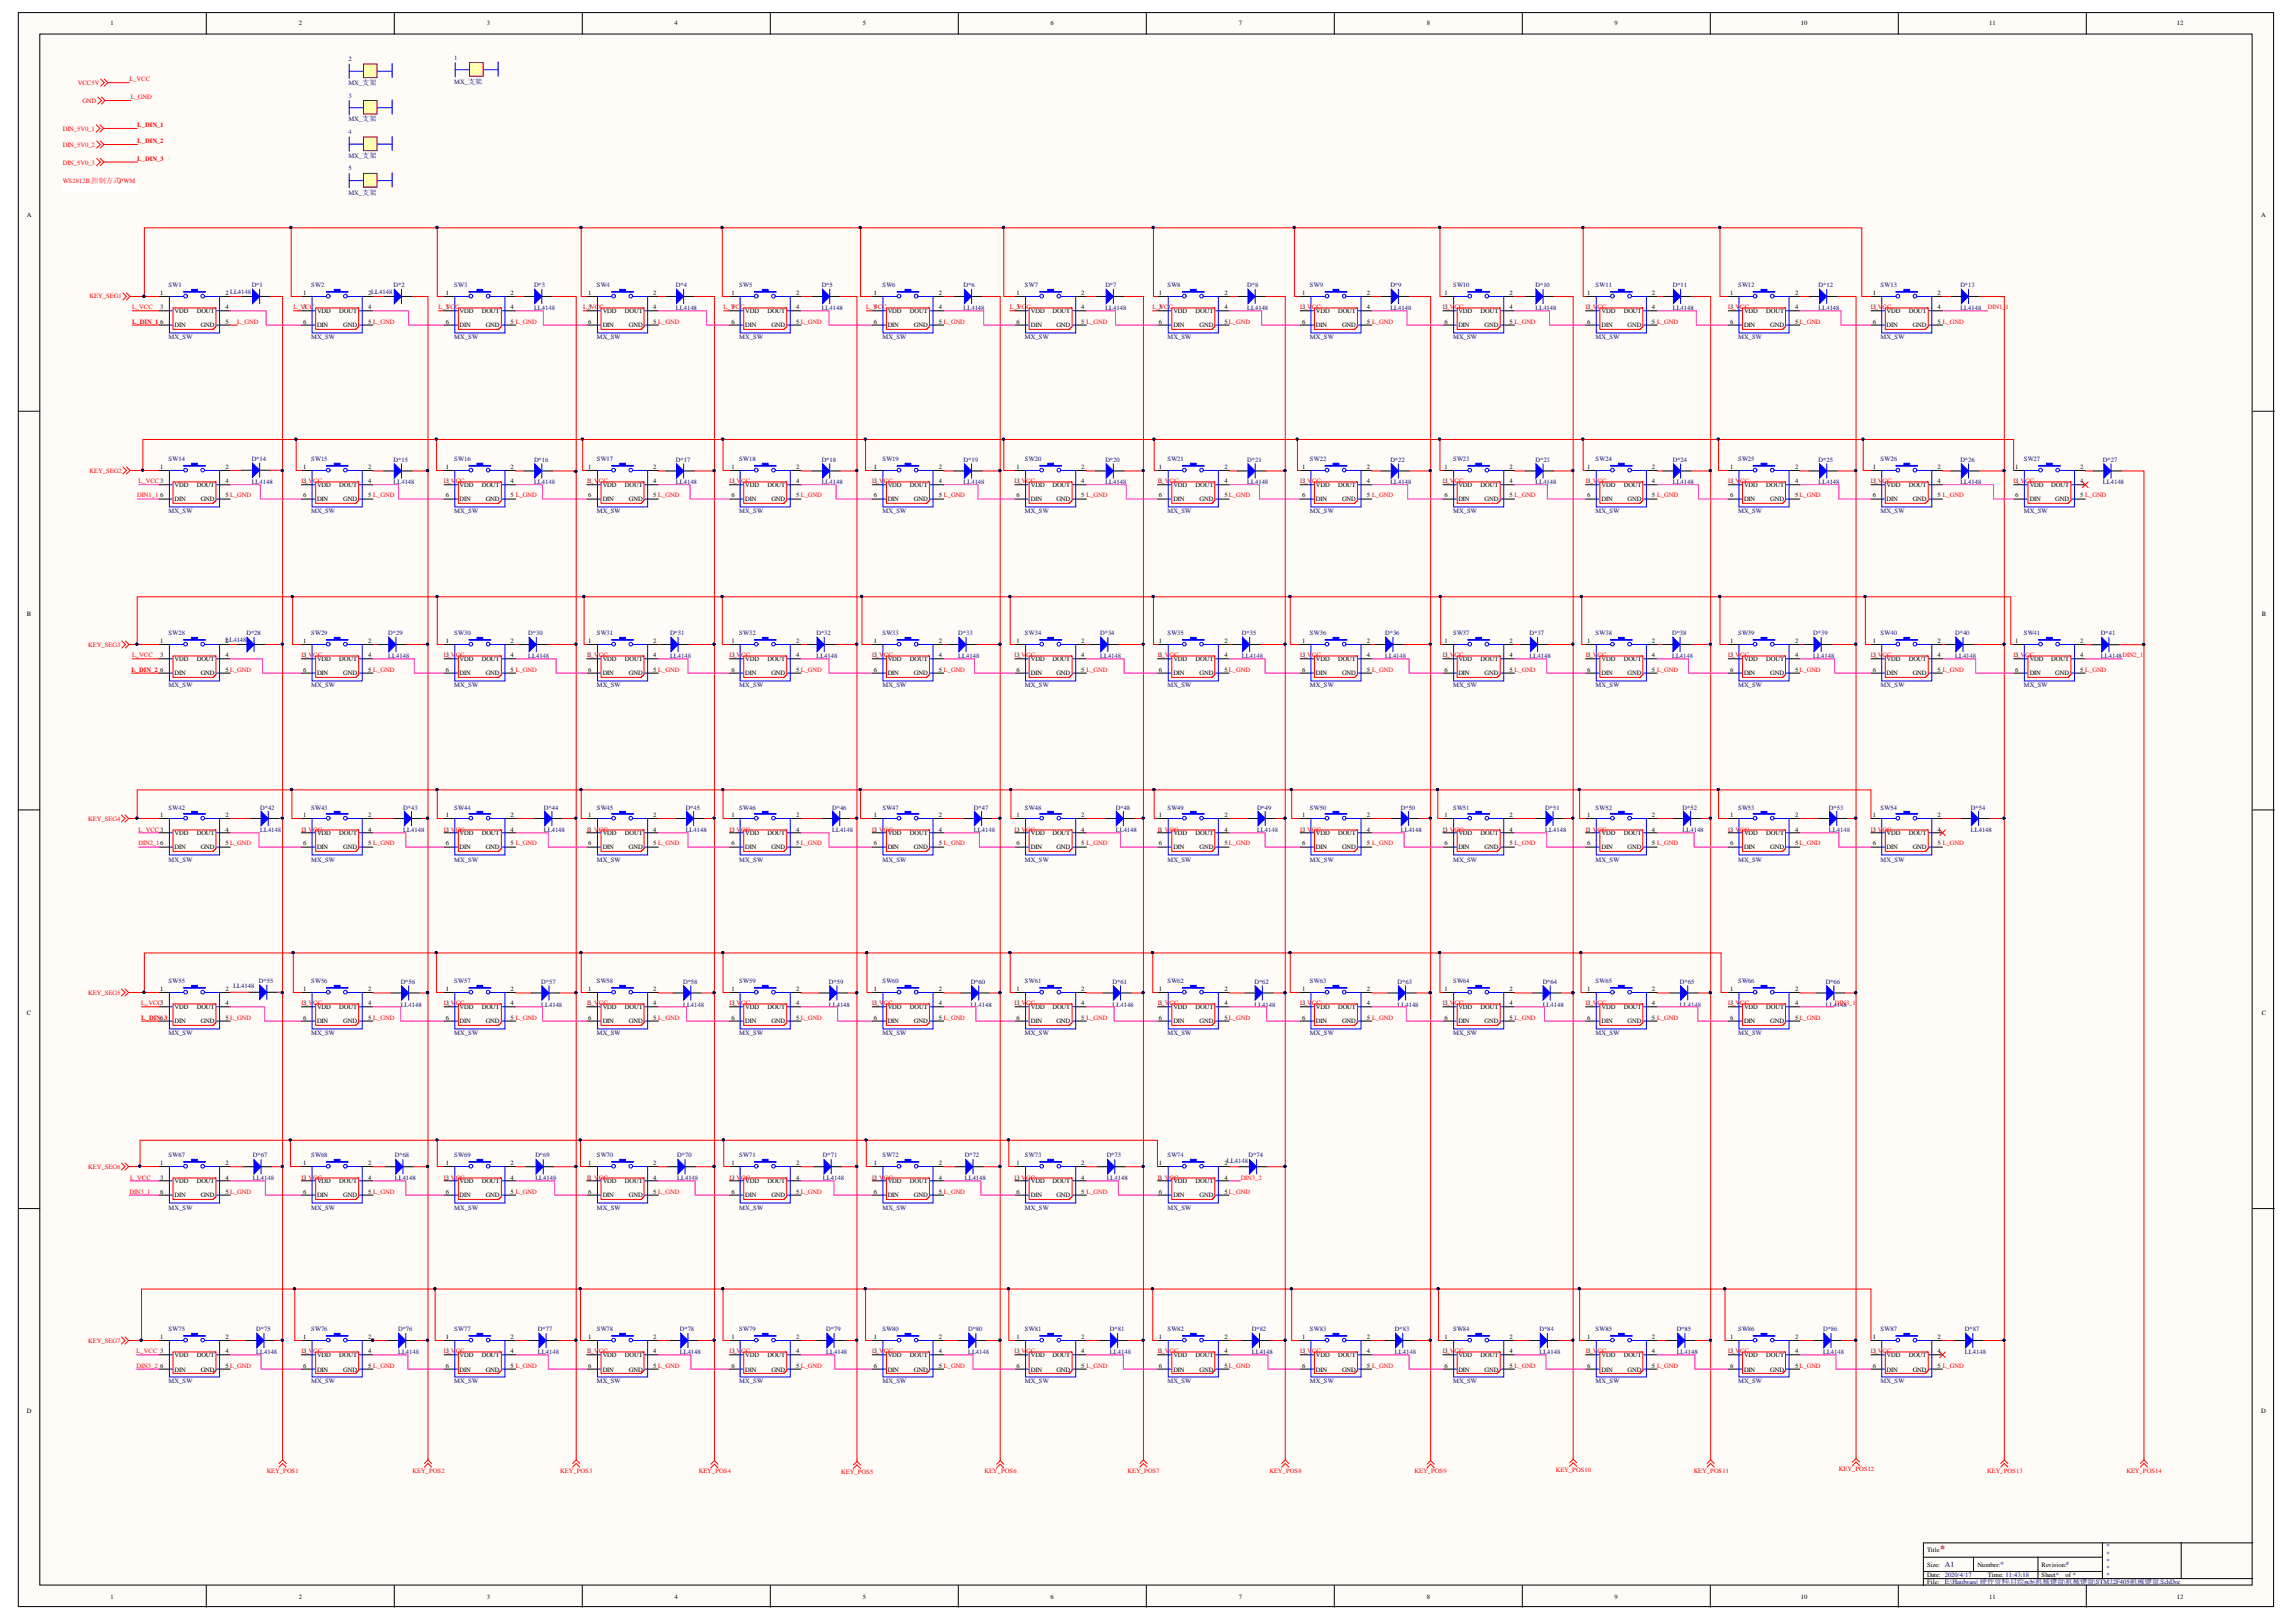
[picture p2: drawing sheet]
<svg xmlns="http://www.w3.org/2000/svg" width="297mm" height="210mm" viewBox="0 0 297 210" stroke-linecap="round" stroke-linejoin="round" font-family="sans-serif">
<defs><g id="words">
<text font-size="1.3" fill="#800000" x="251" y="200.9">*</text>
<g font-size="1" fill="#000080">
<text x="251.6" y="202.8">A1</text>
<text x="258.8" y="202.8">*</text>
<text x="267.2" y="202.8">*</text>
</g>
<g font-size=".8">
<text x="14.3" y="3.3">1</text>
<text x="38.6" y="3.3">2</text>
<text x="63" y="3.3">3</text>
<text x="87.3" y="3.3">4</text>
<text x="111.6" y="3.3">5</text>
<text x="135.9" y="3.3">6</text>
<text x="160.3" y="3.3">7</text>
<text x="184.6" y="3.3">8</text>
<text x="208.9" y="3.3">9</text>
<text x="233" y="3.3">10</text>
<text x="257.3" y="3.3">11</text>
<text x="281.6" y="3.3">12</text>
<text x="3.5" y="28.1">A</text>
<text x="292.5" y="28.1">A</text>
<text x="20.7" y="38.2">1</text>
<text x="20.7" y="40">3</text>
<text x="20.7" y="41.9">6</text>
<text x="22.6" y="40.5">VDD</text>
<text x="25.5" y="40.5">DOUT</text>
<text x="29.2" y="38.2">2 LL4148</text>
<text x="29.2" y="40">4</text>
<text x="29.2" y="41.9">5</text>
<text x="39.2" y="38.2">1</text>
<text x="39.2" y="41.9">6</text>
<text x="41" y="40.5">VDD</text>
<text x="43.9" y="40.5">DOUT</text>
<text x="47.6" y="38.2">2LL4148</text>
<text x="47.6" y="40">4</text>
<text x="47.6" y="41.9">5 L_GND</text>
<text x="57.7" y="38.2">1</text>
<text x="57.7" y="40">3</text>
<text x="57.7" y="41.9">6</text>
<text x="59.5" y="40.5">VDD</text>
<text x="62.3" y="40.5">DOUT</text>
<text x="66" y="38.2">2</text>
<text x="66" y="40">4</text>
<text x="66" y="41.9">5 L_GND</text>
<text x="76.1" y="38.2">1</text>
<text x="76.1" y="40">3</text>
<text x="76.1" y="41.9">6</text>
<text x="78" y="40.5">VDD</text>
<text x="80.8" y="40.5">DOUT</text>
<text x="84.5" y="38.2">2</text>
<text x="84.5" y="40">4</text>
<text x="84.5" y="41.9">5 L_GND</text>
<text x="94.6" y="38.2">1</text>
<text x="94.6" y="40">3</text>
<text x="94.6" y="41.9">6</text>
<text x="96.4" y="40.5">VDD</text>
<text x="99.3" y="40.5">DOUT</text>
<text x="103" y="38.2">2</text>
<text x="103" y="40">4</text>
<text x="103" y="41.9">5 L_GND</text>
<text x="113.1" y="38.2">1</text>
<text x="113.1" y="40">3</text>
<text x="113.1" y="41.9">6</text>
<text x="114.8" y="40.5">VDD</text>
<text x="117.7" y="40.5">DOUT</text>
<text x="121.4" y="38.2">2</text>
<text x="121.4" y="40">4</text>
<text x="121.4" y="41.9">5 L_GND</text>
<text x="131.5" y="38.2">1</text>
<text x="131.5" y="40">3</text>
<text x="131.5" y="41.9">6</text>
<text x="133.4" y="40.5">VDD</text>
<text x="136.2" y="40.5">DOUT</text>
<text x="139.9" y="38.2">2</text>
<text x="139.9" y="40">4</text>
<text x="139.9" y="41.9">5 L_GND</text>
<text x="149.9" y="38.2">1</text>
<text x="149.9" y="40">3</text>
<text x="149.9" y="41.9">6</text>
<text x="151.8" y="40.5">VDD</text>
<text x="154.7" y="40.5">DOUT</text>
<text x="158.4" y="38.2">2</text>
<text x="158.4" y="40">4</text>
<text x="158.4" y="41.9">5 L_GND</text>
<text x="168.5" y="38.2">1</text>
<text x="168.5" y="41.9">6</text>
<text x="170.2" y="40.5">VDD</text>
<text x="173.1" y="40.5">DOUT</text>
<text x="176.8" y="38.2">2</text>
<text x="176.8" y="40">4</text>
<text x="176.8" y="41.9">5 L_GND</text>
<text x="186.9" y="38.2">1</text>
<text x="186.9" y="41.9">6</text>
<text x="188.7" y="40.5">VDD</text>
<text x="191.5" y="40.5">DOUT</text>
<text x="195.3" y="38.2">2</text>
<text x="195.3" y="40">4</text>
<text x="195.3" y="41.9">5 L_GND</text>
<text x="205.3" y="38.2">1</text>
<text x="205.3" y="41.9">6</text>
<text x="207.2" y="40.5">VDD</text>
<text x="210.1" y="40.5">DOUT</text>
<text x="213.7" y="38.2">2</text>
<text x="213.7" y="40">4</text>
<text x="213.7" y="41.9">5 L_GND</text>
<text x="223.9" y="38.2">1</text>
<text x="223.9" y="41.9">6</text>
<text x="225.6" y="40.5">VDD</text>
<text x="228.5" y="40.5">DOUT</text>
<text x="232.2" y="38.2">2</text>
<text x="232.2" y="40">4</text>
<text x="232.2" y="41.9">5 L_GND</text>
<text x="242.3" y="38.2">1</text>
<text x="242.3" y="41.9">6</text>
<text x="244.1" y="40.5">VDD</text>
<text x="246.9" y="40.5">DOUT</text>
<text x="250.7" y="38.2">2</text>
<text x="250.7" y="40">4</text>
<text x="250.7" y="41.9">5 L_GND</text>
<text x="22.6" y="42.3">DIN</text>
<text x="26" y="42.3">GND</text>
<text x="41" y="42.3">DIN</text>
<text x="44.4" y="42.3">GND</text>
<text x="59.5" y="42.3">DIN</text>
<text x="62.8" y="42.3">GND</text>
<text x="78" y="42.3">DIN</text>
<text x="81.4" y="42.3">GND</text>
<text x="96.4" y="42.3">DIN</text>
<text x="99.8" y="42.3">GND</text>
<text x="114.8" y="42.3">DIN</text>
<text x="118.2" y="42.3">GND</text>
<text x="133.4" y="42.3">DIN</text>
<text x="136.7" y="42.3">GND</text>
<text x="151.8" y="42.3">DIN</text>
<text x="155.2" y="42.3">GND</text>
<text x="170.2" y="42.3">DIN</text>
<text x="173.6" y="42.3">GND</text>
<text x="188.7" y="42.3">DIN</text>
<text x="192.1" y="42.3">GND</text>
<text x="207.2" y="42.3">DIN</text>
<text x="210.6" y="42.3">GND</text>
<text x="225.6" y="42.3">DIN</text>
<text x="229" y="42.3">GND</text>
<text x="244.1" y="42.3">DIN</text>
<text x="247.4" y="42.3">GND</text>
<text x="20.7" y="60.7">1</text>
<text x="20.7" y="64.4">6</text>
<text x="22.6" y="63">VDD</text>
<text x="22.6" y="64.9">DIN</text>
<text x="25.5" y="63">DOUT</text>
<text x="26" y="64.9">GND</text>
<text x="29.2" y="60.7">2</text>
<text x="29.2" y="62.5">4</text>
<text x="29.2" y="64.4">5 L_GND</text>
<text x="39.2" y="60.7">1</text>
<text x="39.2" y="64.4">6</text>
<text x="41" y="63">VDD</text>
<text x="41" y="64.9">DIN</text>
<text x="43.9" y="63">DOUT</text>
<text x="44.4" y="64.9">GND</text>
<text x="47.6" y="60.7">2</text>
<text x="47.6" y="62.5">4</text>
<text x="47.6" y="64.4">5 L_GND</text>
<text x="57.7" y="60.7">1</text>
<text x="57.7" y="64.4">6</text>
<text x="59.5" y="63">VDD</text>
<text x="59.5" y="64.9">DIN</text>
<text x="62.3" y="63">DOUT</text>
<text x="62.8" y="64.9">GND</text>
<text x="66" y="60.7">2</text>
<text x="66" y="62.5">4</text>
<text x="66" y="64.4">5 L_GND</text>
<text x="76.1" y="60.7">1</text>
<text x="76.1" y="64.4">6</text>
<text x="78" y="63">VDD</text>
<text x="78" y="64.9">DIN</text>
<text x="80.8" y="63">DOUT</text>
<text x="81.4" y="64.9">GND</text>
<text x="84.5" y="60.7">2</text>
<text x="84.5" y="62.5">4</text>
<text x="84.5" y="64.4">5 L_GND</text>
<text x="94.6" y="60.7">1</text>
<text x="94.6" y="64.4">6</text>
<text x="96.4" y="63">VDD</text>
<text x="96.4" y="64.9">DIN</text>
<text x="99.3" y="63">DOUT</text>
<text x="99.8" y="64.9">GND</text>
<text x="103" y="60.7">2</text>
<text x="103" y="62.5">4</text>
<text x="103" y="64.4">5 L_GND</text>
<text x="113.1" y="60.7">1</text>
<text x="113.1" y="64.4">6</text>
<text x="114.8" y="63">VDD</text>
<text x="114.8" y="64.9">DIN</text>
<text x="117.7" y="63">DOUT</text>
<text x="118.2" y="64.9">GND</text>
<text x="121.4" y="60.7">2</text>
<text x="121.4" y="62.5">4</text>
<text x="121.4" y="64.4">5 L_GND</text>
<text x="131.5" y="60.7">1</text>
<text x="131.5" y="64.4">6</text>
<text x="133.4" y="63">VDD</text>
<text x="133.4" y="64.9">DIN</text>
<text x="136.2" y="63">DOUT</text>
<text x="136.7" y="64.9">GND</text>
<text x="139.9" y="60.7">2</text>
<text x="139.9" y="62.5">4</text>
<text x="139.9" y="64.4">5 L_GND</text>
<text x="149.9" y="60.7">1</text>
<text x="149.9" y="64.4">6</text>
<text x="151.8" y="63">VDD</text>
<text x="151.8" y="64.9">DIN</text>
<text x="154.7" y="63">DOUT</text>
<text x="155.2" y="64.9">GND</text>
<text x="158.4" y="60.7">2</text>
<text x="158.4" y="62.5">4</text>
<text x="158.4" y="64.4">5 L_GND</text>
<text x="168.5" y="60.7">1</text>
<text x="168.5" y="64.4">6</text>
<text x="170.2" y="63">VDD</text>
<text x="170.2" y="64.9">DIN</text>
<text x="173.1" y="63">DOUT</text>
<text x="173.6" y="64.9">GND</text>
<text x="176.8" y="60.7">2</text>
<text x="176.8" y="62.5">4</text>
<text x="176.8" y="64.4">5 L_GND</text>
<text x="186.9" y="60.7">1</text>
<text x="186.9" y="64.4">6</text>
<text x="188.7" y="63">VDD</text>
<text x="188.7" y="64.9">DIN</text>
<text x="191.5" y="63">DOUT</text>
<text x="192.1" y="64.9">GND</text>
<text x="195.3" y="60.7">2</text>
<text x="195.3" y="62.5">4</text>
<text x="195.3" y="64.4">5 L_GND</text>
<text x="205.3" y="60.7">1</text>
<text x="205.3" y="64.4">6</text>
<text x="207.2" y="63">VDD</text>
<text x="207.2" y="64.9">DIN</text>
<text x="210.1" y="63">DOUT</text>
<text x="210.6" y="64.9">GND</text>
<text x="213.7" y="60.7">2</text>
<text x="213.7" y="62.5">4</text>
<text x="213.7" y="64.4">5 L_GND</text>
<text x="223.9" y="60.7">1</text>
<text x="223.9" y="64.4">6</text>
<text x="225.6" y="63">VDD</text>
<text x="225.6" y="64.9">DIN</text>
<text x="228.5" y="63">DOUT</text>
<text x="229" y="64.9">GND</text>
<text x="232.2" y="60.7">2</text>
<text x="232.2" y="62.5">4</text>
<text x="232.2" y="64.4">5 L_GND</text>
<text x="242.3" y="60.7">1</text>
<text x="242.3" y="64.4">6</text>
<text x="244.1" y="63">VDD</text>
<text x="244.1" y="64.9">DIN</text>
<text x="246.9" y="63">DOUT</text>
<text x="247.4" y="64.9">GND</text>
<text x="250.7" y="60.7">2</text>
<text x="250.7" y="62.5">4</text>
<text x="250.7" y="64.4">5 L_GND</text>
<text x="260.7" y="60.7">1</text>
<text x="260.7" y="64.4">6</text>
<text x="262.6" y="63">VDD</text>
<text x="262.6" y="64.9">DIN</text>
<text x="265.4" y="63">DOUT</text>
<text x="265.9" y="64.9">GND</text>
<text x="269.1" y="60.7">2</text>
<text x="269.1" y="62.5">4</text>
<text x="269.1" y="64.4">5 L_GND</text>
<text x="3.5" y="79.8">B</text>
<text x="20.7" y="83.2">1</text>
<text x="29.2" y="83.2">2</text>
<text x="39.2" y="83.2">1</text>
<text x="47.6" y="83.2">2</text>
<text x="57.7" y="83.2">1</text>
<text x="66" y="83.2">2</text>
<text x="76.1" y="83.2">1</text>
<text x="84.5" y="83.2">2</text>
<text x="94.6" y="83.2">1</text>
<text x="103" y="83.2">2</text>
<text x="113.1" y="83.2">1</text>
<text x="121.4" y="83.2">2</text>
<text x="131.5" y="83.2">1</text>
<text x="139.9" y="83.2">2</text>
<text x="149.9" y="83.2">1</text>
<text x="158.4" y="83.2">2</text>
<text x="168.5" y="83.2">1</text>
<text x="176.8" y="83.2">2</text>
<text x="186.9" y="83.2">1</text>
<text x="195.3" y="83.2">2</text>
<text x="205.3" y="83.2">1</text>
<text x="213.7" y="83.2">2</text>
<text x="223.9" y="83.2">1</text>
<text x="232.2" y="83.2">2</text>
<text x="242.3" y="83.2">1</text>
<text x="250.7" y="83.2">2</text>
<text x="260.7" y="83.2">1</text>
<text x="269.1" y="83.2">2</text>
<text x="292.6" y="79.8">B</text>
<text x="20.7" y="85.1">3</text>
<text x="20.7" y="86.9">6</text>
<text x="22.6" y="85.5">VDD</text>
<text x="22.6" y="87.4">DIN</text>
<text x="25.5" y="85.5">DOUT</text>
<text x="26" y="87.4">GND</text>
<text x="29.2" y="85.1">4</text>
<text x="29.2" y="86.9">5 L_GND</text>
<text x="39.2" y="86.9">6</text>
<text x="41" y="85.5">VDD</text>
<text x="41" y="87.4">DIN</text>
<text x="43.9" y="85.5">DOUT</text>
<text x="44.4" y="87.4">GND</text>
<text x="47.6" y="85.1">4</text>
<text x="47.6" y="86.9">5 L_GND</text>
<text x="57.7" y="86.9">6</text>
<text x="59.5" y="85.5">VDD</text>
<text x="59.5" y="87.4">DIN</text>
<text x="62.3" y="85.5">DOUT</text>
<text x="62.8" y="87.4">GND</text>
<text x="66" y="85.1">4</text>
<text x="66" y="86.9">5 L_GND</text>
<text x="76.1" y="86.9">6</text>
<text x="78" y="85.5">VDD</text>
<text x="78" y="87.4">DIN</text>
<text x="80.8" y="85.5">DOUT</text>
<text x="81.4" y="87.4">GND</text>
<text x="84.5" y="85.1">4</text>
<text x="84.5" y="86.9">5 L_GND</text>
<text x="94.6" y="86.9">6</text>
<text x="96.4" y="85.5">VDD</text>
<text x="96.4" y="87.4">DIN</text>
<text x="99.3" y="85.5">DOUT</text>
<text x="99.8" y="87.4">GND</text>
<text x="103" y="85.1">4</text>
<text x="103" y="86.9">5 L_GND</text>
<text x="113.1" y="86.9">6</text>
<text x="114.8" y="85.5">VDD</text>
<text x="114.8" y="87.4">DIN</text>
<text x="117.7" y="85.5">DOUT</text>
<text x="118.2" y="87.4">GND</text>
<text x="121.4" y="85.1">4</text>
<text x="121.4" y="86.9">5 L_GND</text>
<text x="131.5" y="86.9">6</text>
<text x="133.4" y="85.5">VDD</text>
<text x="133.4" y="87.4">DIN</text>
<text x="136.2" y="85.5">DOUT</text>
<text x="136.7" y="87.4">GND</text>
<text x="139.9" y="85.1">4</text>
<text x="139.9" y="86.9">5 L_GND</text>
<text x="149.9" y="86.9">6</text>
<text x="151.8" y="85.5">VDD</text>
<text x="151.8" y="87.4">DIN</text>
<text x="154.7" y="85.5">DOUT</text>
<text x="155.2" y="87.4">GND</text>
<text x="158.4" y="85.1">4</text>
<text x="158.4" y="86.9">5 L_GND</text>
<text x="168.5" y="86.9">6</text>
<text x="170.2" y="85.5">VDD</text>
<text x="170.2" y="87.4">DIN</text>
<text x="173.1" y="85.5">DOUT</text>
<text x="173.6" y="87.4">GND</text>
<text x="176.8" y="85.1">4</text>
<text x="176.8" y="86.9">5 L_GND</text>
<text x="186.9" y="86.9">6</text>
<text x="188.7" y="85.5">VDD</text>
<text x="188.7" y="87.4">DIN</text>
<text x="191.5" y="85.5">DOUT</text>
<text x="192.1" y="87.4">GND</text>
<text x="195.3" y="85.1">4</text>
<text x="195.3" y="86.9">5 L_GND</text>
<text x="205.3" y="86.9">6</text>
<text x="207.2" y="85.5">VDD</text>
<text x="207.2" y="87.4">DIN</text>
<text x="210.1" y="85.5">DOUT</text>
<text x="210.6" y="87.4">GND</text>
<text x="213.7" y="85.1">4</text>
<text x="213.7" y="86.9">5 L_GND</text>
<text x="223.9" y="86.9">6</text>
<text x="225.6" y="85.5">VDD</text>
<text x="225.6" y="87.4">DIN</text>
<text x="228.5" y="85.5">DOUT</text>
<text x="229" y="87.4">GND</text>
<text x="232.2" y="85.1">4</text>
<text x="232.2" y="86.9">5 L_GND</text>
<text x="242.3" y="86.9">6</text>
<text x="244.1" y="85.5">VDD</text>
<text x="244.1" y="87.4">DIN</text>
<text x="246.9" y="85.5">DOUT</text>
<text x="247.4" y="87.4">GND</text>
<text x="250.7" y="85.1">4</text>
<text x="250.7" y="86.9">5 L_GND</text>
<text x="260.7" y="86.9">6</text>
<text x="262.6" y="85.5">VDD</text>
<text x="262.6" y="87.4">DIN</text>
<text x="265.4" y="85.5">DOUT</text>
<text x="265.9" y="87.4">GND</text>
<text x="269.1" y="85.1">4</text>
<text x="269.1" y="86.9">5 L_GND</text>
<text x="20.7" y="105.8">1</text>
<text x="29.2" y="105.8">2</text>
<text x="29.2" y="107.6">4</text>
<text x="39.2" y="105.8">1</text>
<text x="47.6" y="105.8">2</text>
<text x="47.6" y="107.6">4</text>
<text x="57.7" y="105.8">1</text>
<text x="66" y="105.8">2</text>
<text x="66" y="107.6">4</text>
<text x="76.1" y="105.8">1</text>
<text x="84.5" y="105.8">2</text>
<text x="84.5" y="107.6">4</text>
<text x="94.6" y="105.8">1</text>
<text x="103" y="105.8">2</text>
<text x="103" y="107.6">4</text>
<text x="113.1" y="105.8">1</text>
<text x="121.4" y="105.8">2</text>
<text x="121.4" y="107.6">4</text>
<text x="131.5" y="105.8">1</text>
<text x="139.9" y="105.8">2</text>
<text x="139.9" y="107.6">4</text>
<text x="149.9" y="105.8">1</text>
<text x="158.4" y="105.8">2</text>
<text x="158.4" y="107.6">4</text>
<text x="168.5" y="105.8">1</text>
<text x="176.8" y="105.8">2</text>
<text x="176.8" y="107.6">4</text>
<text x="186.9" y="105.8">1</text>
<text x="195.3" y="105.8">2</text>
<text x="195.3" y="107.6">4</text>
<text x="205.3" y="105.8">1</text>
<text x="213.7" y="105.8">2</text>
<text x="213.7" y="107.6">4</text>
<text x="223.9" y="105.8">1</text>
<text x="232.2" y="105.8">2</text>
<text x="232.2" y="107.6">4</text>
<text x="242.3" y="105.8">1</text>
<text x="250.7" y="105.8">2</text>
<text x="250.7" y="107.6">4</text>
<text x="22.6" y="108.1">VDD</text>
<text x="22.6" y="109.9">DIN</text>
<text x="25.5" y="108.1">DOUT</text>
<text x="26" y="109.9">GND</text>
<text x="29.2" y="109.4">5 L_GND</text>
<text x="39.2" y="109.4">6</text>
<text x="41" y="108.1">VDD</text>
<text x="41" y="109.9">DIN</text>
<text x="43.9" y="108.1">DOUT</text>
<text x="44.4" y="109.9">GND</text>
<text x="47.6" y="109.4">5 L_GND</text>
<text x="57.7" y="109.4">6</text>
<text x="59.5" y="108.1">VDD</text>
<text x="59.5" y="109.9">DIN</text>
<text x="62.3" y="108.1">DOUT</text>
<text x="62.8" y="109.9">GND</text>
<text x="66" y="109.4">5 L_GND</text>
<text x="76.1" y="109.4">6</text>
<text x="78" y="108.1">VDD</text>
<text x="78" y="109.9">DIN</text>
<text x="80.8" y="108.1">DOUT</text>
<text x="81.4" y="109.9">GND</text>
<text x="84.5" y="109.4">5 L_GND</text>
<text x="94.6" y="109.4">6</text>
<text x="96.4" y="108.1">VDD</text>
<text x="96.4" y="109.9">DIN</text>
<text x="99.3" y="108.1">DOUT</text>
<text x="99.8" y="109.9">GND</text>
<text x="103" y="109.4">5 L_GND</text>
<text x="113.1" y="109.4">6</text>
<text x="114.8" y="108.1">VDD</text>
<text x="114.8" y="109.9">DIN</text>
<text x="117.7" y="108.1">DOUT</text>
<text x="118.2" y="109.9">GND</text>
<text x="121.4" y="109.4">5 L_GND</text>
<text x="131.5" y="109.4">6</text>
<text x="133.4" y="108.1">VDD</text>
<text x="133.4" y="109.9">DIN</text>
<text x="136.2" y="108.1">DOUT</text>
<text x="136.7" y="109.9">GND</text>
<text x="139.9" y="109.4">5 L_GND</text>
<text x="149.9" y="109.4">6</text>
<text x="151.8" y="108.1">VDD</text>
<text x="151.8" y="109.9">DIN</text>
<text x="154.7" y="108.1">DOUT</text>
<text x="155.2" y="109.9">GND</text>
<text x="158.4" y="109.4">5 L_GND</text>
<text x="168.5" y="109.4">6</text>
<text x="170.2" y="108.1">VDD</text>
<text x="170.2" y="109.9">DIN</text>
<text x="173.1" y="108.1">DOUT</text>
<text x="173.6" y="109.9">GND</text>
<text x="176.8" y="109.4">5 L_GND</text>
<text x="186.9" y="109.4">6</text>
<text x="188.7" y="108.1">VDD</text>
<text x="188.7" y="109.9">DIN</text>
<text x="191.5" y="108.1">DOUT</text>
<text x="192.1" y="109.9">GND</text>
<text x="195.3" y="109.4">5 L_GND</text>
<text x="205.3" y="109.4">6</text>
<text x="207.2" y="108.1">VDD</text>
<text x="207.2" y="109.9">DIN</text>
<text x="210.1" y="108.1">DOUT</text>
<text x="210.6" y="109.9">GND</text>
<text x="213.7" y="109.4">5 L_GND</text>
<text x="223.9" y="109.4">6</text>
<text x="225.6" y="108.1">VDD</text>
<text x="225.6" y="109.9">DIN</text>
<text x="228.5" y="108.1">DOUT</text>
<text x="229" y="109.9">GND</text>
<text x="232.2" y="109.4">5 L_GND</text>
<text x="242.3" y="109.4">6</text>
<text x="244.1" y="108.1">VDD</text>
<text x="244.1" y="109.9">DIN</text>
<text x="246.9" y="108.1">DOUT</text>
<text x="247.4" y="109.9">GND</text>
<text x="250.7" y="109.4">5 L_GND</text>
<text x="3.5" y="131.4">C</text>
<text x="20.7" y="128.2">1</text>
<text x="22.6" y="130.6">VDD</text>
<text x="25.5" y="130.6">DOUT</text>
<text x="29.2" y="128.2">2</text>
<text x="29.2" y="130.1">4</text>
<text x="29.2" y="132">5 L_GND</text>
<text x="39.2" y="128.2">1</text>
<text x="39.2" y="132">6</text>
<text x="41" y="130.6">VDD</text>
<text x="43.9" y="130.6">DOUT</text>
<text x="47.6" y="128.2">2</text>
<text x="47.6" y="130.1">4</text>
<text x="47.6" y="132">5 L_GND</text>
<text x="57.7" y="128.2">1</text>
<text x="57.7" y="132">6</text>
<text x="59.5" y="130.6">VDD</text>
<text x="62.3" y="130.6">DOUT</text>
<text x="66" y="128.2">2</text>
<text x="66" y="130.1">4</text>
<text x="66" y="132">5 L_GND</text>
<text x="76.1" y="128.2">1</text>
<text x="76.1" y="132">6</text>
<text x="78" y="130.6">VDD</text>
<text x="80.8" y="130.6">DOUT</text>
<text x="84.5" y="128.2">2</text>
<text x="84.5" y="130.1">4</text>
<text x="84.5" y="132">5 L_GND</text>
<text x="94.6" y="128.2">1</text>
<text x="94.6" y="132">6</text>
<text x="96.4" y="130.6">VDD</text>
<text x="99.3" y="130.6">DOUT</text>
<text x="103" y="128.2">2</text>
<text x="103" y="130.1">4</text>
<text x="103" y="132">5 L_GND</text>
<text x="113.1" y="128.2">1</text>
<text x="113.1" y="132">6</text>
<text x="114.8" y="130.6">VDD</text>
<text x="117.7" y="130.6">DOUT</text>
<text x="121.4" y="128.2">2</text>
<text x="121.4" y="130.1">4</text>
<text x="121.4" y="132">5 L_GND</text>
<text x="131.5" y="128.2">1</text>
<text x="131.5" y="132">6</text>
<text x="133.4" y="130.6">VDD</text>
<text x="136.2" y="130.6">DOUT</text>
<text x="139.9" y="128.2">2</text>
<text x="139.9" y="130.1">4</text>
<text x="139.9" y="132">5 L_GND</text>
<text x="149.9" y="128.2">1</text>
<text x="149.9" y="132">6</text>
<text x="151.8" y="130.6">VDD</text>
<text x="154.7" y="130.6">DOUT</text>
<text x="158.4" y="128.2">2</text>
<text x="158.4" y="130.1">4</text>
<text x="158.4" y="132">5 L_GND</text>
<text x="168.5" y="128.2">1</text>
<text x="168.5" y="132">6</text>
<text x="170.2" y="130.6">VDD</text>
<text x="173.1" y="130.6">DOUT</text>
<text x="176.8" y="128.2">2</text>
<text x="176.8" y="130.1">4</text>
<text x="176.8" y="132">5 L_GND</text>
<text x="186.9" y="128.2">1</text>
<text x="186.9" y="132">6</text>
<text x="188.7" y="130.6">VDD</text>
<text x="191.5" y="130.6">DOUT</text>
<text x="195.3" y="128.2">2</text>
<text x="195.3" y="130.1">4</text>
<text x="195.3" y="132">5 L_GND</text>
<text x="205.3" y="128.2">1</text>
<text x="205.3" y="132">6</text>
<text x="207.2" y="130.6">VDD</text>
<text x="210.1" y="130.6">DOUT</text>
<text x="213.7" y="128.2">2</text>
<text x="213.7" y="130.1">4</text>
<text x="213.7" y="132">5 L_GND</text>
<text x="223.9" y="128.2">1</text>
<text x="223.9" y="132">6</text>
<text x="225.6" y="130.6">VDD</text>
<text x="228.5" y="130.6">DOUT</text>
<text x="232.2" y="128.2">2</text>
<text x="232.2" y="130.1">4</text>
<text x="232.2" y="132">5 L_GND</text>
<text x="292.6" y="131.4">C</text>
<text x="22.6" y="132.4">DIN</text>
<text x="26" y="132.4">GND</text>
<text x="41" y="132.4">DIN</text>
<text x="44.4" y="132.4">GND</text>
<text x="59.5" y="132.4">DIN</text>
<text x="62.8" y="132.4">GND</text>
<text x="78" y="132.4">DIN</text>
<text x="81.4" y="132.4">GND</text>
<text x="96.4" y="132.4">DIN</text>
<text x="99.8" y="132.4">GND</text>
<text x="114.8" y="132.4">DIN</text>
<text x="118.2" y="132.4">GND</text>
<text x="133.4" y="132.4">DIN</text>
<text x="136.7" y="132.4">GND</text>
<text x="151.8" y="132.4">DIN</text>
<text x="155.2" y="132.4">GND</text>
<text x="170.2" y="132.4">DIN</text>
<text x="173.6" y="132.4">GND</text>
<text x="188.7" y="132.4">DIN</text>
<text x="192.1" y="132.4">GND</text>
<text x="207.2" y="132.4">DIN</text>
<text x="210.6" y="132.4">GND</text>
<text x="225.6" y="132.4">DIN</text>
<text x="229" y="132.4">GND</text>
<text x="20.7" y="150.8">1</text>
<text x="20.7" y="152.7">3</text>
<text x="20.7" y="154.5">6</text>
<text x="22.6" y="153.1">VDD</text>
<text x="22.6" y="154.9">DIN</text>
<text x="25.5" y="153.1">DOUT</text>
<text x="26" y="154.9">GND</text>
<text x="29.2" y="150.8">2</text>
<text x="29.2" y="152.7">4</text>
<text x="29.2" y="154.5">5 L_GND</text>
<text x="39.2" y="150.8">1</text>
<text x="39.2" y="154.5">6</text>
<text x="41" y="153.1">VDD</text>
<text x="41" y="154.9">DIN</text>
<text x="43.9" y="153.1">DOUT</text>
<text x="44.4" y="154.9">GND</text>
<text x="47.6" y="150.8">2</text>
<text x="47.6" y="152.7">4</text>
<text x="47.6" y="154.5">5 L_GND</text>
<text x="57.7" y="150.8">1</text>
<text x="57.7" y="154.5">6</text>
<text x="59.5" y="153.1">VDD</text>
<text x="59.5" y="154.9">DIN</text>
<text x="62.3" y="153.1">DOUT</text>
<text x="62.8" y="154.9">GND</text>
<text x="66" y="150.8">2</text>
<text x="66" y="152.7">4</text>
<text x="66" y="154.5">5 L_GND</text>
<text x="76.1" y="150.8">1</text>
<text x="76.1" y="154.5">6</text>
<text x="78" y="153.1">VDD</text>
<text x="78" y="154.9">DIN</text>
<text x="80.8" y="153.1">DOUT</text>
<text x="81.4" y="154.9">GND</text>
<text x="84.5" y="150.8">2</text>
<text x="84.5" y="152.7">4</text>
<text x="84.5" y="154.5">5 L_GND</text>
<text x="94.6" y="150.8">1</text>
<text x="94.6" y="154.5">6</text>
<text x="96.4" y="153.1">VDD</text>
<text x="96.4" y="154.9">DIN</text>
<text x="99.3" y="153.1">DOUT</text>
<text x="99.8" y="154.9">GND</text>
<text x="103" y="150.8">2</text>
<text x="103" y="152.7">4</text>
<text x="103" y="154.5">5 L_GND</text>
<text x="113.1" y="150.8">1</text>
<text x="113.1" y="154.5">6</text>
<text x="114.8" y="153.1">VDD</text>
<text x="114.8" y="154.9">DIN</text>
<text x="117.7" y="153.1">DOUT</text>
<text x="118.2" y="154.9">GND</text>
<text x="121.4" y="150.8">2</text>
<text x="121.4" y="152.7">4</text>
<text x="121.4" y="154.5">5 L_GND</text>
<text x="131.5" y="150.8">1</text>
<text x="131.5" y="154.5">6</text>
<text x="133.4" y="153.1">VDD</text>
<text x="133.4" y="154.9">DIN</text>
<text x="136.2" y="153.1">DOUT</text>
<text x="136.7" y="154.9">GND</text>
<text x="139.9" y="150.8">2</text>
<text x="139.9" y="152.7">4</text>
<text x="139.9" y="154.5">5 L_GND</text>
<text x="149.9" y="150.8">1</text>
<text x="149.9" y="154.5">6</text>
<text x="151.8" y="153.1">VDD</text>
<text x="151.8" y="154.9">DIN</text>
<text x="154.7" y="153.1">DOUT</text>
<text x="155.2" y="154.9">GND</text>
<text x="158.4" y="150.8">2</text>
<text x="158.4" y="152.7">4</text>
<text x="158.4" y="154.5">5 L_GND</text>
<text x="20.7" y="173.3">1</text>
<text x="29.2" y="173.3">2</text>
<text x="39.2" y="173.3">1</text>
<text x="47.6" y="173.3">2</text>
<text x="57.7" y="173.3">1</text>
<text x="66" y="173.3">2</text>
<text x="76.1" y="173.3">1</text>
<text x="84.5" y="173.3">2</text>
<text x="94.6" y="173.3">1</text>
<text x="103" y="173.3">2</text>
<text x="113.1" y="173.3">1</text>
<text x="121.4" y="173.3">2</text>
<text x="131.5" y="173.3">1</text>
<text x="139.9" y="173.3">2</text>
<text x="149.9" y="173.3">1</text>
<text x="158.4" y="173.3">2</text>
<text x="168.5" y="173.3">1</text>
<text x="176.8" y="173.3">2</text>
<text x="186.9" y="173.3">1</text>
<text x="195.3" y="173.3">2</text>
<text x="205.3" y="173.3">1</text>
<text x="213.7" y="173.3">2</text>
<text x="223.9" y="173.3">1</text>
<text x="232.2" y="173.3">2</text>
<text x="242.3" y="173.3">1</text>
<text x="250.7" y="173.3">2</text>
<text x="20.7" y="177">6</text>
<text x="22.6" y="175.6">VDD</text>
<text x="22.6" y="177.5">DIN</text>
<text x="25.5" y="175.6">DOUT</text>
<text x="26" y="177.5">GND</text>
<text x="29.2" y="175.1">4</text>
<text x="29.2" y="177">5 L_GND</text>
<text x="39.2" y="177">6</text>
<text x="41" y="175.6">VDD</text>
<text x="41" y="177.5">DIN</text>
<text x="43.9" y="175.6">DOUT</text>
<text x="44.4" y="177.5">GND</text>
<text x="47.6" y="175.1">4</text>
<text x="47.6" y="177">5 L_GND</text>
<text x="57.7" y="177">6</text>
<text x="59.5" y="175.6">VDD</text>
<text x="59.5" y="177.5">DIN</text>
<text x="62.3" y="175.6">DOUT</text>
<text x="62.8" y="177.5">GND</text>
<text x="66" y="175.1">4</text>
<text x="66" y="177">5 L_GND</text>
<text x="76.1" y="177">6</text>
<text x="78" y="175.6">VDD</text>
<text x="78" y="177.5">DIN</text>
<text x="80.8" y="175.6">DOUT</text>
<text x="81.4" y="177.5">GND</text>
<text x="84.5" y="175.1">4</text>
<text x="84.5" y="177">5 L_GND</text>
<text x="94.6" y="177">6</text>
<text x="96.4" y="175.6">VDD</text>
<text x="96.4" y="177.5">DIN</text>
<text x="99.3" y="175.6">DOUT</text>
<text x="99.8" y="177.5">GND</text>
<text x="103" y="175.1">4</text>
<text x="103" y="177">5 L_GND</text>
<text x="113.1" y="177">6</text>
<text x="114.8" y="175.6">VDD</text>
<text x="114.8" y="177.5">DIN</text>
<text x="117.7" y="175.6">DOUT</text>
<text x="118.2" y="177.5">GND</text>
<text x="121.4" y="175.1">4</text>
<text x="121.4" y="177">5 L_GND</text>
<text x="131.5" y="177">6</text>
<text x="133.4" y="175.6">VDD</text>
<text x="133.4" y="177.5">DIN</text>
<text x="136.2" y="175.6">DOUT</text>
<text x="136.7" y="177.5">GND</text>
<text x="139.9" y="175.1">4</text>
<text x="139.9" y="177">5 L_GND</text>
<text x="149.9" y="177">6</text>
<text x="151.8" y="175.6">VDD</text>
<text x="151.8" y="177.5">DIN</text>
<text x="154.7" y="175.6">DOUT</text>
<text x="155.2" y="177.5">GND</text>
<text x="158.4" y="175.1">4</text>
<text x="158.4" y="177">5 L_GND</text>
<text x="168.5" y="177">6</text>
<text x="170.2" y="175.6">VDD</text>
<text x="170.2" y="177.5">DIN</text>
<text x="173.1" y="175.6">DOUT</text>
<text x="173.6" y="177.5">GND</text>
<text x="176.8" y="175.1">4</text>
<text x="176.8" y="177">5 L_GND</text>
<text x="186.9" y="177">6</text>
<text x="188.7" y="175.6">VDD</text>
<text x="188.7" y="177.5">DIN</text>
<text x="191.5" y="175.6">DOUT</text>
<text x="192.1" y="177.5">GND</text>
<text x="195.3" y="175.1">4</text>
<text x="195.3" y="177">5 L_GND</text>
<text x="205.3" y="177">6</text>
<text x="207.2" y="175.6">VDD</text>
<text x="207.2" y="177.5">DIN</text>
<text x="210.1" y="175.6">DOUT</text>
<text x="210.6" y="177.5">GND</text>
<text x="213.7" y="175.1">4</text>
<text x="213.7" y="177">5 L_GND</text>
<text x="223.9" y="177">6</text>
<text x="225.6" y="175.6">VDD</text>
<text x="225.6" y="177.5">DIN</text>
<text x="228.5" y="175.6">DOUT</text>
<text x="229" y="177.5">GND</text>
<text x="232.2" y="175.1">4</text>
<text x="232.2" y="177">5 L_GND</text>
<text x="242.3" y="177">6</text>
<text x="244.1" y="175.6">VDD</text>
<text x="244.1" y="177.5">DIN</text>
<text x="246.9" y="175.6">DOUT</text>
<text x="247.4" y="177.5">GND</text>
<text x="250.7" y="175.1">4</text>
<text x="250.7" y="177">5 L_GND</text>
<text x="3.5" y="182.9">D</text>
<text x="292.5" y="182.9">D</text>
<text x="249.3" y="200.9">Title</text>
<text x="249.3" y="202.8">Size:</text>
<text x="255.8" y="202.8">Number:</text>
<text x="264.1" y="202.8">Revision:</text>
<text x="14.3" y="206.9">1</text>
<text x="38.6" y="206.9">2</text>
<text x="63" y="206.9">3</text>
<text x="87.3" y="206.9">4</text>
<text x="111.6" y="206.9">5</text>
<text x="135.9" y="206.9">6</text>
<text x="160.3" y="206.9">7</text>
<text x="184.6" y="206.9">8</text>
<text x="208.9" y="206.9">9</text>
<text x="233" y="206.9">10</text>
<text x="249.3" y="204.1">Date: 2020/4/17</text>
<text x="249.3" y="205">File:</text>
<text x="257.2" y="204.1">Time: 11:43:18</text>
<text x="257.3" y="206.9">11</text>
<text x="264.1" y="204.1">Sheet*</text>
<text x="267.2" y="204.1">of *</text>
<text x="281.6" y="206.9">12</text>
</g>
<g font-size=".8" fill="#f00">
<text x="10.1" y="11">VCC5V</text>
<text x="16.7" y="10.5">L_VCC</text>
<text x="8.1" y="16.9">DIN_5V0_1</text>
<text x="10.7" y="13.3">GND</text>
<text x="16.9" y="12.8">L_GND</text>
<text x="17.8" y="16.5">L_DIN_1</text>
<text x="8.1" y="19">DIN_5V0_2</text>
<text x="8.1" y="21.3">DIN_5V0_3</text>
<text x="8.1" y="23.7">WS2812B,控制方式PWM</text>
<text x="17.8" y="18.5">L_DIN_2</text>
<text x="17.8" y="20.8">L_DIN_3</text>
<text x="11.6" y="38.6">KEY_SEG1</text>
<text x="17.1" y="40">L_VCC</text>
<text x="17.1" y="41.9">L_DIN_1</text>
<text x="30.7" y="41.9">L_GND</text>
<text x="38" y="40">L_V3CC</text>
<text x="56.7" y="40">L_VC</text>
<text x="58.9" y="40">C</text>
<text x="75.4" y="40">L_VC</text>
<text x="77.6" y="40">C</text>
<text x="93.6" y="40">L_VCC</text>
<text x="112.1" y="40">L_VCC</text>
<text x="130.7" y="40">L_VC</text>
<text x="132.8" y="40">C</text>
<text x="149.1" y="40">L_VC</text>
<text x="151.2" y="40">C</text>
<text x="168.2" y="40">L3_V</text>
<text x="169.7" y="40">C</text>
<text x="170.3" y="40">C</text>
<text x="186.6" y="40">L3_V</text>
<text x="188.2" y="40">C</text>
<text x="188.8" y="40">C</text>
<text x="205.2" y="40">L3_V</text>
<text x="206.7" y="40">CC</text>
<text x="223.6" y="40">L3_V</text>
<text x="225.1" y="40">CC</text>
<text x="242" y="40">L3_V</text>
<text x="243.6" y="40">C</text>
<text x="244.2" y="40">C</text>
<text x="257.2" y="40">DIN1_1</text>
<text x="11.6" y="61.2">KEY_SEG2</text>
<text x="17.8" y="64.4">DIN1_1</text>
<text x="17.9" y="62.5">L_VCC3</text>
<text x="39" y="62.5">L3_V</text>
<text x="40.5" y="62.5">C</text>
<text x="41.1" y="62.5">C</text>
<text x="57.4" y="62.5">L3_V</text>
<text x="59" y="62.5">C</text>
<text x="59.5" y="62.5">C</text>
<text x="75.9" y="62.5">L3_V</text>
<text x="77.5" y="62.5">CC</text>
<text x="94.4" y="62.5">L3_V</text>
<text x="95.9" y="62.5">CC</text>
<text x="112.8" y="62.5">L3_V</text>
<text x="114.3" y="62.5">C</text>
<text x="114.9" y="62.5">C</text>
<text x="131.2" y="62.5">L3_V</text>
<text x="132.8" y="62.5">C</text>
<text x="133.4" y="62.5">C</text>
<text x="149.8" y="62.5">L3_V</text>
<text x="151.3" y="62.5">CC</text>
<text x="168.2" y="62.5">L3_V</text>
<text x="169.7" y="62.5">C</text>
<text x="170.3" y="62.5">C</text>
<text x="186.6" y="62.5">L3_V</text>
<text x="188.2" y="62.5">C</text>
<text x="188.8" y="62.5">C</text>
<text x="205.2" y="62.5">L3_V</text>
<text x="206.7" y="62.5">CC</text>
<text x="223.6" y="62.5">L3_V</text>
<text x="225.1" y="62.5">CC</text>
<text x="242" y="62.5">L3_V</text>
<text x="243.6" y="62.5">C</text>
<text x="244.2" y="62.5">C</text>
<text x="260.5" y="62.5">L3_V</text>
<text x="262" y="62.5">C</text>
<text x="262.6" y="62.5">C</text>
<text x="11.4" y="83.7">KEY_SEG3</text>
<text x="17" y="86.9">L_DIN_2</text>
<text x="17.1" y="85.1">L_VCC</text>
<text x="39" y="85.1">L3_V</text>
<text x="40.5" y="85.1">C</text>
<text x="41.1" y="85.1">C</text>
<text x="57.4" y="85.1">L3_V</text>
<text x="59" y="85.1">C</text>
<text x="59.5" y="85.1">C</text>
<text x="75.9" y="85.1">L3_V</text>
<text x="77.5" y="85.1">CC</text>
<text x="94.4" y="85.1">L3_V</text>
<text x="95.9" y="85.1">CC</text>
<text x="112.8" y="85.1">L3_V</text>
<text x="114.3" y="85.1">C</text>
<text x="114.9" y="85.1">C</text>
<text x="131.2" y="85.1">L3_V</text>
<text x="132.8" y="85.1">C</text>
<text x="133.4" y="85.1">C</text>
<text x="149.8" y="85.1">L3_V</text>
<text x="151.3" y="85.1">CC</text>
<text x="168.2" y="85.1">L3_V</text>
<text x="169.7" y="85.1">C</text>
<text x="170.3" y="85.1">C</text>
<text x="186.6" y="85.1">L3_V</text>
<text x="188.2" y="85.1">C</text>
<text x="188.8" y="85.1">C</text>
<text x="205.2" y="85.1">L3_V</text>
<text x="206.7" y="85.1">CC</text>
<text x="223.6" y="85.1">L3_V</text>
<text x="225.1" y="85.1">CC</text>
<text x="242" y="85.1">L3_V</text>
<text x="243.6" y="85.1">C</text>
<text x="244.2" y="85.1">C</text>
<text x="260.5" y="85.1">L3_V</text>
<text x="262" y="85.1">C</text>
<text x="262.6" y="85.1">C</text>
<text x="11.4" y="106.2">KEY_SEG4</text>
<text x="17.9" y="107.6">L_VCC3</text>
<text x="39" y="107.6">L3_V</text>
<text x="40.5" y="107.6">C</text>
<text x="41.1" y="107.6">C</text>
<text x="57.4" y="107.6">L3_V</text>
<text x="59" y="107.6">C</text>
<text x="59.5" y="107.6">C</text>
<text x="75.9" y="107.6">L3_V</text>
<text x="77.5" y="107.6">CC</text>
<text x="94.4" y="107.6">L3_V</text>
<text x="95.9" y="107.6">CC</text>
<text x="112.8" y="107.6">L3_V</text>
<text x="114.3" y="107.6">C</text>
<text x="114.9" y="107.6">C</text>
<text x="131.2" y="107.6">L3_V</text>
<text x="132.8" y="107.6">C</text>
<text x="133.4" y="107.6">C</text>
<text x="149.8" y="107.6">L3_V</text>
<text x="151.3" y="107.6">CC</text>
<text x="168.2" y="107.6">L3_V</text>
<text x="169.7" y="107.6">C</text>
<text x="170.3" y="107.6">C</text>
<text x="186.6" y="107.6">L3_V</text>
<text x="188.2" y="107.6">C</text>
<text x="188.8" y="107.6">C</text>
<text x="205.2" y="107.6">L3_V</text>
<text x="206.7" y="107.6">CC</text>
<text x="223.6" y="107.6">L3_V</text>
<text x="225.1" y="107.6">CC</text>
<text x="242" y="107.6">L3_V</text>
<text x="243.6" y="107.6">C</text>
<text x="244.2" y="107.6">C</text>
<text x="17.9" y="109.4">DIN2_16</text>
<text x="11.4" y="128.8">KEY_SEG5</text>
<text x="18.3" y="130.1">L_VCC3</text>
<text x="18.3" y="132">L_DIN6_3</text>
<text x="39" y="130.1">L3_V</text>
<text x="40.5" y="130.1">C</text>
<text x="41.1" y="130.1">C</text>
<text x="57.4" y="130.1">L3_V</text>
<text x="59" y="130.1">C</text>
<text x="59.5" y="130.1">C</text>
<text x="75.9" y="130.1">L3_V</text>
<text x="77.5" y="130.1">CC</text>
<text x="94.4" y="130.1">L3_V</text>
<text x="95.9" y="130.1">CC</text>
<text x="112.8" y="130.1">L3_V</text>
<text x="114.3" y="130.1">C</text>
<text x="114.9" y="130.1">C</text>
<text x="131.2" y="130.1">L3_V</text>
<text x="132.8" y="130.1">C</text>
<text x="133.4" y="130.1">C</text>
<text x="149.8" y="130.1">L3_V</text>
<text x="151.3" y="130.1">CC</text>
<text x="168.2" y="130.1">L3_V</text>
<text x="169.7" y="130.1">C</text>
<text x="170.3" y="130.1">C</text>
<text x="186.6" y="130.1">L3_V</text>
<text x="188.2" y="130.1">C</text>
<text x="188.8" y="130.1">C</text>
<text x="205.2" y="130.1">L3_V</text>
<text x="206.7" y="130.1">CC</text>
<text x="223.6" y="130.1">L3_V</text>
<text x="225.1" y="130.1">CC</text>
<text x="237.4" y="130.1">DIN3_1</text>
<text x="11.4" y="151.2">KEY_SEG6</text>
<text x="16.7" y="154.5">DIN3_1</text>
<text x="16.8" y="152.7">L_VCC</text>
<text x="39" y="152.7">L3_V</text>
<text x="40.5" y="152.7">C</text>
<text x="41.1" y="152.7">C</text>
<text x="57.4" y="152.7">L3_V</text>
<text x="59" y="152.7">C</text>
<text x="59.5" y="152.7">C</text>
<text x="75.9" y="152.7">L3_V</text>
<text x="77.5" y="152.7">CC</text>
<text x="94.4" y="152.7">L3_V</text>
<text x="95.9" y="152.7">CC</text>
<text x="112.8" y="152.7">L3_V</text>
<text x="114.3" y="152.7">C</text>
<text x="114.9" y="152.7">C</text>
<text x="131.2" y="152.7">L3_V</text>
<text x="132.8" y="152.7">C</text>
<text x="133.4" y="152.7">C</text>
<text x="149.8" y="152.7">L3_V</text>
<text x="151.3" y="152.7">CC</text>
<text x="160.5" y="152.7">DIN3_2</text>
<text x="11.4" y="173.8">KEY_SEG7</text>
<text x="17.7" y="175.1">L_VCC 3</text>
<text x="17.7" y="177">DIN3_2</text>
<text x="39" y="175.1">L3_V</text>
<text x="40.5" y="175.1">C</text>
<text x="41.1" y="175.1">C</text>
<text x="57.4" y="175.1">L3_V</text>
<text x="59" y="175.1">C</text>
<text x="59.5" y="175.1">C</text>
<text x="75.9" y="175.1">L3_V</text>
<text x="77.5" y="175.1">CC</text>
<text x="94.4" y="175.1">L3_V</text>
<text x="95.9" y="175.1">CC</text>
<text x="112.8" y="175.1">L3_V</text>
<text x="114.3" y="175.1">C</text>
<text x="114.9" y="175.1">C</text>
<text x="131.2" y="175.1">L3_V</text>
<text x="132.8" y="175.1">C</text>
<text x="133.4" y="175.1">C</text>
<text x="149.8" y="175.1">L3_V</text>
<text x="151.3" y="175.1">CC</text>
<text x="168.2" y="175.1">L3_V</text>
<text x="169.7" y="175.1">C</text>
<text x="170.3" y="175.1">C</text>
<text x="186.6" y="175.1">L3_V</text>
<text x="188.2" y="175.1">C</text>
<text x="188.8" y="175.1">C</text>
<text x="205.2" y="175.1">L3_V</text>
<text x="206.7" y="175.1">CC</text>
<text x="223.6" y="175.1">L3_V</text>
<text x="225.1" y="175.1">CC</text>
<text x="242" y="175.1">L3_V</text>
<text x="243.6" y="175.1">C</text>
<text x="244.2" y="175.1">C</text>
<text x="34.5" y="190.6">KEY_POS1</text>
<text x="53.4" y="190.6">KEY_POS2</text>
<text x="72.5" y="190.6">KEY_POS3</text>
<text x="90.4" y="190.7">KEY_POS4</text>
<text x="108.8" y="190.8">KEY_POS5</text>
<text x="127.4" y="190.7">KEY_POS6</text>
<text x="145.9" y="190.6">KEY_POS7</text>
<text x="164.2" y="190.6">KEY_POS8</text>
<text x="183" y="190.7">KEY_POS9</text>
<text x="201.3" y="190.5">KEY_POS10</text>
<text x="219.1" y="190.6">KEY_POS11</text>
<text x="237.9" y="190.4">KEY_POS12</text>
<text x="257.1" y="190.6">KEY_POS13</text>
<text x="275.1" y="190.6">KEY_POS14</text>
</g>
<g font-size=".8" fill="#000080">
<text x="45.1" y="7.9">2</text>
<text x="45.1" y="11">MX_支架</text>
<text x="58.8" y="7.8">1</text>
<text x="58.8" y="10.8">MX_支架</text>
<text x="45.1" y="12.7">3</text>
<text x="45.1" y="15.7">MX_支架</text>
<text x="45.1" y="17.4">4</text>
<text x="45.1" y="20.4">MX_支架</text>
<text x="45.1" y="22.1">5</text>
<text x="45.1" y="25.2">MX_支架</text>
<text x="21.8" y="37.2">SW1</text>
<text x="32.6" y="37.2">D*1</text>
<text x="40.3" y="37.2">SW2</text>
<text x="50.9" y="37.2">D*2</text>
<text x="58.8" y="37.2">SW3</text>
<text x="69.1" y="37.2">D*3</text>
<text x="69.1" y="40.1">LL4148</text>
<text x="77.2" y="37.2">SW4</text>
<text x="87.4" y="37.2">D*4</text>
<text x="87.4" y="40.1">LL4148</text>
<text x="95.6" y="37.2">SW5</text>
<text x="106.3" y="37.2">D*5</text>
<text x="106.3" y="40.1">LL4148</text>
<text x="114.2" y="37.2">SW6</text>
<text x="124.7" y="37.2">D*6</text>
<text x="124.7" y="40.1">LL4148</text>
<text x="132.6" y="37.2">SW7</text>
<text x="143" y="37.2">D*7</text>
<text x="143" y="40.1">LL4148</text>
<text x="151" y="37.2">SW8</text>
<text x="161.4" y="37.2">D*8</text>
<text x="161.4" y="40.1">LL4148</text>
<text x="169.5" y="37.2">SW9</text>
<text x="179.9" y="37.2">D*9</text>
<text x="179.9" y="40.1">LL4148</text>
<text x="188" y="37.2">SW10</text>
<text x="198.7" y="37.2">D*10</text>
<text x="198.7" y="40.1">LL4148</text>
<text x="206.4" y="37.2">SW11</text>
<text x="216.4" y="37.2">D*11</text>
<text x="216.4" y="40.1">LL4148</text>
<text x="224.9" y="37.2">SW12</text>
<text x="235.3" y="37.2">D*12</text>
<text x="235.3" y="40.1">LL4148</text>
<text x="243.3" y="37.2">SW13</text>
<text x="253.6" y="37.2">D*13</text>
<text x="253.6" y="40.1">LL4148</text>
<text x="21.8" y="43.9">MX_SW</text>
<text x="40.3" y="43.9">MX_SW</text>
<text x="58.8" y="43.9">MX_SW</text>
<text x="77.2" y="43.9">MX_SW</text>
<text x="95.6" y="43.9">MX_SW</text>
<text x="114.2" y="43.9">MX_SW</text>
<text x="132.6" y="43.9">MX_SW</text>
<text x="151" y="43.9">MX_SW</text>
<text x="169.5" y="43.9">MX_SW</text>
<text x="188" y="43.9">MX_SW</text>
<text x="206.4" y="43.9">MX_SW</text>
<text x="224.9" y="43.9">MX_SW</text>
<text x="243.3" y="43.9">MX_SW</text>
<text x="21.8" y="59.6">SW14</text>
<text x="32.6" y="59.6">D*14</text>
<text x="40.3" y="59.6">SW15</text>
<text x="50.9" y="59.7">D*15</text>
<text x="58.8" y="59.6">SW16</text>
<text x="69.1" y="59.7">D*16</text>
<text x="77.2" y="59.6">SW17</text>
<text x="87.4" y="59.7">D*17</text>
<text x="95.6" y="59.6">SW18</text>
<text x="106.3" y="59.7">D*18</text>
<text x="114.2" y="59.6">SW19</text>
<text x="124.7" y="59.7">D*19</text>
<text x="132.6" y="59.6">SW20</text>
<text x="143" y="59.7">D*20</text>
<text x="151" y="59.6">SW21</text>
<text x="161.4" y="59.7">D*21</text>
<text x="169.5" y="59.6">SW22</text>
<text x="179.9" y="59.7">D*22</text>
<text x="188" y="59.6">SW23</text>
<text x="198.7" y="59.7">D*23</text>
<text x="206.4" y="59.6">SW24</text>
<text x="216.4" y="59.7">D*24</text>
<text x="224.9" y="59.6">SW25</text>
<text x="235.3" y="59.7">D*25</text>
<text x="243.3" y="59.6">SW26</text>
<text x="253.6" y="59.7">D*26</text>
<text x="261.8" y="59.6">SW27</text>
<text x="272.1" y="59.7">D*27</text>
<text x="32.6" y="62.6">LL4148</text>
<text x="50.9" y="62.7">LL4148</text>
<text x="69.1" y="62.7">LL4148</text>
<text x="87.4" y="62.7">LL4148</text>
<text x="106.3" y="62.7">LL4148</text>
<text x="124.7" y="62.7">LL4148</text>
<text x="143" y="62.7">LL4148</text>
<text x="161.4" y="62.7">LL4148</text>
<text x="179.9" y="62.7">LL4148</text>
<text x="198.7" y="62.7">LL4148</text>
<text x="216.4" y="62.7">LL4148</text>
<text x="235.3" y="62.7">LL4148</text>
<text x="253.6" y="62.7">LL4148</text>
<text x="272.1" y="62.7">LL4148</text>
<text x="21.8" y="66.4">MX_SW</text>
<text x="40.3" y="66.4">MX_SW</text>
<text x="58.8" y="66.4">MX_SW</text>
<text x="77.2" y="66.4">MX_SW</text>
<text x="95.6" y="66.4">MX_SW</text>
<text x="114.2" y="66.4">MX_SW</text>
<text x="132.6" y="66.4">MX_SW</text>
<text x="151" y="66.4">MX_SW</text>
<text x="169.5" y="66.4">MX_SW</text>
<text x="188" y="66.4">MX_SW</text>
<text x="206.4" y="66.4">MX_SW</text>
<text x="224.9" y="66.4">MX_SW</text>
<text x="243.3" y="66.4">MX_SW</text>
<text x="261.8" y="66.4">MX_SW</text>
<text x="21.8" y="82.2">SW28</text>
<text x="29.2" y="83.1">LL4148</text>
<text x="31.9" y="82.2">D*28</text>
<text x="40.3" y="82.2">SW29</text>
<text x="50.2" y="82.2">D*29</text>
<text x="58.8" y="82.2">SW30</text>
<text x="68.3" y="82.2">D*30</text>
<text x="77.2" y="82.2">SW31</text>
<text x="86.7" y="82.2">D*31</text>
<text x="95.6" y="82.2">SW32</text>
<text x="105.6" y="82.2">D*32</text>
<text x="114.2" y="82.2">SW33</text>
<text x="124" y="82.2">D*33</text>
<text x="132.6" y="82.2">SW34</text>
<text x="142.3" y="82.2">D*34</text>
<text x="151" y="82.2">SW35</text>
<text x="160.7" y="82.2">D*35</text>
<text x="169.5" y="82.2">SW36</text>
<text x="179.2" y="82.2">D*36</text>
<text x="188" y="82.2">SW37</text>
<text x="197.9" y="82.2">D*37</text>
<text x="206.4" y="82.2">SW38</text>
<text x="216.3" y="82.2">D*38</text>
<text x="224.9" y="82.2">SW39</text>
<text x="234.6" y="82.2">D*39</text>
<text x="243.3" y="82.2">SW40</text>
<text x="252.9" y="82.2">D*40</text>
<text x="261.8" y="82.2">SW41</text>
<text x="271.8" y="82.2">D*41</text>
<text x="21.8" y="89">MX_SW</text>
<text x="40.3" y="89">MX_SW</text>
<text x="50.2" y="85.2">LL4148</text>
<text x="58.8" y="89">MX_SW</text>
<text x="68.3" y="85.2">LL4148</text>
<text x="77.2" y="89">MX_SW</text>
<text x="86.7" y="85.2">LL4148</text>
<text x="95.6" y="89">MX_SW</text>
<text x="105.6" y="85.2">LL4148</text>
<text x="114.2" y="89">MX_SW</text>
<text x="124" y="85.2">LL4148</text>
<text x="132.6" y="89">MX_SW</text>
<text x="142.3" y="85.2">LL4148</text>
<text x="151" y="89">MX_SW</text>
<text x="160.7" y="85.2">LL4148</text>
<text x="169.5" y="89">MX_SW</text>
<text x="179.2" y="85.2">LL4148</text>
<text x="188" y="89">MX_SW</text>
<text x="197.9" y="85.2">LL4148</text>
<text x="206.4" y="89">MX_SW</text>
<text x="216.3" y="85.2">LL4148</text>
<text x="224.9" y="89">MX_SW</text>
<text x="234.6" y="85.2">LL4148</text>
<text x="243.3" y="89">MX_SW</text>
<text x="252.9" y="85.2">LL4148</text>
<text x="261.8" y="89">MX_SW</text>
<text x="271.8" y="85.2">LL4148DIN2_1</text>
<text x="21.8" y="104.8">SW42</text>
<text x="33.7" y="104.8">D*42</text>
<text x="33.7" y="107.7">LL4148</text>
<text x="40.3" y="104.8">SW43</text>
<text x="52.2" y="104.8">D*43</text>
<text x="52.2" y="107.7">LL4148</text>
<text x="58.8" y="104.8">SW44</text>
<text x="70.4" y="104.8">D*44</text>
<text x="70.4" y="107.7">LL4148</text>
<text x="77.2" y="104.8">SW45</text>
<text x="88.7" y="104.8">D*45</text>
<text x="88.7" y="107.7">LL4148</text>
<text x="95.6" y="104.8">SW46</text>
<text x="107.7" y="104.8">D*46</text>
<text x="107.7" y="107.7">LL4148</text>
<text x="114.2" y="104.8">SW47</text>
<text x="126" y="104.8">D*47</text>
<text x="126" y="107.7">LL4148</text>
<text x="132.6" y="104.8">SW48</text>
<text x="144.4" y="104.8">D*48</text>
<text x="144.4" y="107.7">LL4148</text>
<text x="151" y="104.8">SW49</text>
<text x="162.6" y="104.8">D*49</text>
<text x="162.6" y="107.7">LL4148</text>
<text x="169.5" y="104.8">SW50</text>
<text x="181.2" y="104.8">D*50</text>
<text x="181.2" y="107.7">LL4148</text>
<text x="188" y="104.8">SW51</text>
<text x="199.9" y="104.8">D*51</text>
<text x="199.9" y="107.7">LL4148</text>
<text x="206.4" y="104.8">SW52</text>
<text x="217.7" y="104.8">D*52</text>
<text x="217.7" y="107.7">LL4148</text>
<text x="224.9" y="104.8">SW53</text>
<text x="236.6" y="104.8">D*53</text>
<text x="236.6" y="107.7">LL4148</text>
<text x="243.3" y="104.8">SW54</text>
<text x="255" y="104.8">D*54</text>
<text x="255" y="107.7">LL4148</text>
<text x="21.8" y="111.5">MX_SW</text>
<text x="40.3" y="111.5">MX_SW</text>
<text x="58.8" y="111.5">MX_SW</text>
<text x="77.2" y="111.5">MX_SW</text>
<text x="95.6" y="111.5">MX_SW</text>
<text x="114.2" y="111.5">MX_SW</text>
<text x="132.6" y="111.5">MX_SW</text>
<text x="151" y="111.5">MX_SW</text>
<text x="169.5" y="111.5">MX_SW</text>
<text x="188" y="111.5">MX_SW</text>
<text x="206.4" y="111.5">MX_SW</text>
<text x="224.9" y="111.5">MX_SW</text>
<text x="243.3" y="111.5">MX_SW</text>
<text x="21.8" y="127.2">SW55</text>
<text x="30.2" y="127.8">LL4148</text>
<text x="33.5" y="127.2">D*55</text>
<text x="40.3" y="127.2">SW56</text>
<text x="51.8" y="127.3">D*56</text>
<text x="51.8" y="130.3">LL4148</text>
<text x="58.8" y="127.2">SW57</text>
<text x="70" y="127.3">D*57</text>
<text x="70" y="130.3">LL4148</text>
<text x="77.2" y="127.2">SW58</text>
<text x="88.4" y="127.3">D*58</text>
<text x="88.4" y="130.3">LL4148</text>
<text x="95.6" y="127.2">SW59</text>
<text x="107.2" y="127.3">D*59</text>
<text x="107.2" y="130.3">LL4148</text>
<text x="114.2" y="127.2">SW60</text>
<text x="125.6" y="127.3">D*60</text>
<text x="125.6" y="130.3">LL4148</text>
<text x="132.6" y="127.2">SW61</text>
<text x="143.9" y="127.3">D*61</text>
<text x="143.9" y="130.3">LL4148</text>
<text x="151" y="127.2">SW62</text>
<text x="162.3" y="127.3">D*62</text>
<text x="162.3" y="130.3">LL4148</text>
<text x="169.5" y="127.2">SW63</text>
<text x="180.8" y="127.3">D*63</text>
<text x="180.8" y="130.3">LL4148</text>
<text x="188" y="127.2">SW64</text>
<text x="199.6" y="127.3">D*64</text>
<text x="199.6" y="130.3">LL4148</text>
<text x="206.4" y="127.2">SW65</text>
<text x="217.3" y="127.3">D*65</text>
<text x="217.3" y="130.3">LL4148</text>
<text x="224.9" y="127.2">SW66</text>
<text x="236.2" y="127.3">D*66</text>
<text x="236.2" y="130.3">LL4148</text>
<text x="21.8" y="134">MX_SW</text>
<text x="40.3" y="134">MX_SW</text>
<text x="58.8" y="134">MX_SW</text>
<text x="77.2" y="134">MX_SW</text>
<text x="95.6" y="134">MX_SW</text>
<text x="114.2" y="134">MX_SW</text>
<text x="132.6" y="134">MX_SW</text>
<text x="151" y="134">MX_SW</text>
<text x="169.5" y="134">MX_SW</text>
<text x="188" y="134">MX_SW</text>
<text x="206.4" y="134">MX_SW</text>
<text x="224.9" y="134">MX_SW</text>
<text x="21.8" y="149.8">SW67</text>
<text x="32.7" y="149.8">D*67</text>
<text x="40.3" y="149.8">SW68</text>
<text x="51.1" y="149.8">D*68</text>
<text x="58.8" y="149.8">SW69</text>
<text x="69.3" y="149.8">D*69</text>
<text x="77.2" y="149.8">SW70</text>
<text x="87.6" y="149.8">D*70</text>
<text x="95.6" y="149.8">SW71</text>
<text x="106.5" y="149.8">D*71</text>
<text x="114.2" y="149.8">SW72</text>
<text x="124.8" y="149.8">D*72</text>
<text x="132.6" y="149.8">SW73</text>
<text x="143.2" y="149.8">D*73</text>
<text x="151" y="149.8">SW74</text>
<text x="161.5" y="149.8">D*74</text>
<text x="32.7" y="152.7">LL4148</text>
<text x="51.1" y="152.7">LL4148</text>
<text x="69.3" y="152.7">LL4148</text>
<text x="87.6" y="152.7">LL4148</text>
<text x="106.5" y="152.7">LL4148</text>
<text x="124.8" y="152.7">LL4148</text>
<text x="143.2" y="152.7">LL4148</text>
<text x="158.7" y="150.5">LL4148</text>
<text x="21.8" y="156.5">MX_SW</text>
<text x="40.3" y="156.5">MX_SW</text>
<text x="58.8" y="156.5">MX_SW</text>
<text x="77.2" y="156.5">MX_SW</text>
<text x="95.6" y="156.5">MX_SW</text>
<text x="114.2" y="156.5">MX_SW</text>
<text x="132.6" y="156.5">MX_SW</text>
<text x="151" y="156.5">MX_SW</text>
<text x="21.8" y="172.3">SW75</text>
<text x="33.2" y="172.3">D*75</text>
<text x="40.3" y="172.3">SW76</text>
<text x="51.5" y="172.3">D*76</text>
<text x="58.8" y="172.3">SW77</text>
<text x="69.6" y="172.3">D*77</text>
<text x="77.2" y="172.3">SW78</text>
<text x="88" y="172.3">D*78</text>
<text x="95.6" y="172.3">SW79</text>
<text x="106.9" y="172.3">D*79</text>
<text x="114.2" y="172.3">SW80</text>
<text x="125.2" y="172.3">D*80</text>
<text x="132.6" y="172.3">SW81</text>
<text x="143.6" y="172.3">D*81</text>
<text x="151" y="172.3">SW82</text>
<text x="161.9" y="172.3">D*82</text>
<text x="169.5" y="172.3">SW83</text>
<text x="180.5" y="172.3">D*83</text>
<text x="188" y="172.3">SW84</text>
<text x="199.2" y="172.3">D*84</text>
<text x="206.4" y="172.3">SW85</text>
<text x="216.9" y="172.3">D*85</text>
<text x="224.9" y="172.3">SW86</text>
<text x="235.9" y="172.3">D*86</text>
<text x="243.3" y="172.3">SW87</text>
<text x="254.2" y="172.3">D*87</text>
<text x="21.8" y="179">MX_SW</text>
<text x="33.2" y="175.2">LL4148</text>
<text x="40.3" y="179">MX_SW</text>
<text x="51.5" y="175.2">LL4148</text>
<text x="58.8" y="179">MX_SW</text>
<text x="69.6" y="175.2">LL4148</text>
<text x="77.2" y="179">MX_SW</text>
<text x="88" y="175.2">LL4148</text>
<text x="95.6" y="179">MX_SW</text>
<text x="106.9" y="175.2">LL4148</text>
<text x="114.2" y="179">MX_SW</text>
<text x="125.2" y="175.2">LL4148</text>
<text x="132.6" y="179">MX_SW</text>
<text x="143.6" y="175.2">LL4148</text>
<text x="151" y="179">MX_SW</text>
<text x="161.9" y="175.2">LL4148</text>
<text x="169.5" y="179">MX_SW</text>
<text x="180.5" y="175.2">LL4148</text>
<text x="188" y="179">MX_SW</text>
<text x="199.2" y="175.2">LL4148</text>
<text x="206.4" y="179">MX_SW</text>
<text x="216.9" y="175.2">LL4148</text>
<text x="224.9" y="179">MX_SW</text>
<text x="235.9" y="175.2">LL4148</text>
<text x="243.3" y="179">MX_SW</text>
<text x="254.2" y="175.2">LL4148</text>
<text x="272.5" y="200.4">*</text>
<text x="272.5" y="201.3">*</text>
<text x="272.5" y="202.2">*</text>
<text x="272.5" y="203.2">*</text>
<text x="251.6" y="205">E:\Hardware\ 硬件资料\自绘pcb\机械键盘\机械键盘\STM32F405\机械键盘.SchDoc</text>
<text x="272.5" y="204.1">*</text>
</g>
</g></defs>
<g fill="#fffcf8" stroke="#000" stroke-width=".13">
<path d="M2.4 1.6h291.7v206.3h-291.7z"/>
<path d="M5.1 4.4h286.3v200.7h-286.3z"/>
</g>
<g fill="none" stroke="#000" stroke-width=".13">
<path d="M26.7 1.6v2.8M51 1.6v2.8M75.3 1.6v2.8M99.7 1.6v2.8M124 1.6v2.8M148.3 1.6v2.8M172.6 1.6v2.8M196.9 1.6v2.8M221.3 1.6v2.8M245.6 1.6v2.8M269.9 1.6v2.8M20.5 38.4h1.4"/>
<path d="M28.4 38.4h1.4M2.4 53.2h2.7M291.5 53.2h2.7M2.4 104.8h2.7M291.5 104.8h2.7M2.4 156.4h2.7M291.5 156.4h2.7M272 199.7v4.6M282.2 199.7h-33.4v5.5M291.5 199.7h-9.3v4.6M26.7 205.2v2.8M51 205.2v2.8"/>
<path d="M75.3 205.2v2.8M99.7 205.2v2.8M124 205.2v2.8M148.3 205.2v2.8M172.6 205.2v2.8M196.9 205.2v2.8M221.3 205.2v2.8M245.6 205.2v2.8M248.8 201.5h23.2M248.8 204.3h42.7M248.8 203.4h23.2M255.3 201.5v1.9"/>
<path d="M263.7 201.5v2.8M269.9 205.2v2.8"/>
</g>
<path d="M23.8 37.7h1v-.3h.7v.3h1.1v.1h-2.8z" fill-rule="evenodd" fill="#00f"/>
<g fill="none" stroke="#00f" stroke-width=".13">
<path d="M21.9 38.5v4.6h6.5v-4.6M21.9 38.4h1.9M23.8 37.7h1v-.3h.7v.3h1.1v.1h-2.8zM26.6 38.4h1.8M21.9 40.2h.4M21.9 42.1h.4M28 40.2h.4M28 42.1h.4"/>
<circle cx="24" cy="38.3" r=".24"/>
<circle cx="26.2" cy="38.3" r=".24"/>
</g>
<path d="M39 38.4h1.4M46.9 38.4h1.4M20.5 40.2h1.4M20.5 42.1h1.4M28.4 40.2h1.4M28.4 42.1h1.4" fill="none" stroke="#000" stroke-width=".13"/>
<path d="M22.4 39.8h5.5v2.5l-.3 .3h-5.2zM27.9 42.3l-.4 .3" fill="none" stroke="#f00" stroke-width=".13"/>
<path d="M42.2 37.7h1v-.3h.8v.3h1v.1h-2.8z" fill-rule="evenodd" fill="#00f"/>
<g fill="none" stroke="#00f" stroke-width=".13">
<path d="M40.4 38.5v4.6h6.5v-4.6M40.4 38.4h1.8M42.2 37.7h1v-.3h.8v.3h1v.1h-2.8zM45 38.4h1.9M40.4 40.2h.3M40.4 42.1h.3M46.5 40.2h.4M46.5 42.1h.4"/>
<circle cx="42.5" cy="38.3" r=".24"/>
<circle cx="44.7" cy="38.3" r=".24"/>
</g>
<path d="M57.5 38.4h1.3M65.3 38.4h1.4M39 40.2h1.4M39 42.1h1.4M46.9 40.2h1.4M46.9 42.1h1.4" fill="none" stroke="#000" stroke-width=".13"/>
<path d="M40.8 39.8h5.6v2.5l-.4 .3h-5.2zM46.4 42.3l-.5 .3" fill="none" stroke="#f00" stroke-width=".13"/>
<path d="M60.7 37.7h1v-.3h.8v.3h1v.1h-2.8z" fill-rule="evenodd" fill="#00f"/>
<g fill="none" stroke="#00f" stroke-width=".13">
<path d="M58.8 38.5v4.6h6.5v-4.6M58.8 38.4h1.9M60.7 37.7h1v-.3h.8v.3h1v.1h-2.8zM63.5 38.4h1.8M58.8 40.2h.4M58.8 42.1h.4M65 40.2h.3M65 42.1h.3"/>
<circle cx="60.9" cy="38.3" r=".24"/>
<circle cx="63.1" cy="38.3" r=".24"/>
</g>
<path d="M75.9 38.4h1.4M83.8 38.4h1.4M57.5 40.2h1.3M57.5 42.1h1.3M65.3 40.2h1.4M65.3 42.1h1.4" fill="none" stroke="#000" stroke-width=".13"/>
<path d="M59.3 39.8h5.6v2.5l-.4 .3h-5.2zM64.9 42.3l-.5 .3" fill="none" stroke="#f00" stroke-width=".13"/>
<path d="M79.2 37.7h1v-.3h.7v.3h1v.1h-2.7z" fill-rule="evenodd" fill="#00f"/>
<g fill="none" stroke="#00f" stroke-width=".13">
<path d="M77.3 38.5v4.6h6.5v-4.6M77.3 38.4h1.9M79.2 37.7h1v-.3h.7v.3h1v.1h-2.7zM81.9 38.4h1.9M77.3 40.2h.4M77.3 42.1h.4M83.4 40.2h.4M83.4 42.1h.4"/>
<circle cx="79.4" cy="38.3" r=".24"/>
<circle cx="81.6" cy="38.3" r=".24"/>
</g>
<path d="M94.4 38.4h1.4M102.2 38.4h1.4M75.9 40.2h1.4M75.9 42.1h1.4M83.8 40.2h1.4M83.8 42.1h1.4" fill="none" stroke="#000" stroke-width=".13"/>
<path d="M77.8 39.8h5.5v2.5l-.3 .3h-5.2zM83.3 42.3l-.4 .3" fill="none" stroke="#f00" stroke-width=".13"/>
<path d="M97.6 37.7h1v-.3h.8v.3h1v.1h-2.8z" fill-rule="evenodd" fill="#00f"/>
<g fill="none" stroke="#00f" stroke-width=".13">
<path d="M95.8 38.5v4.6h6.4v-4.6M95.8 38.4h1.8M97.6 37.7h1v-.3h.8v.3h1v.1h-2.8zM100.4 38.4h1.8M95.8 40.2h.3M95.8 42.1h.3M101.9 40.2h.3M101.9 42.1h.3"/>
<circle cx="97.8" cy="38.3" r=".24"/>
<circle cx="100.1" cy="38.3" r=".24"/>
</g>
<path d="M112.8 38.4h1.4M120.7 38.4h1.4M94.4 40.2h1.4M94.4 42.1h1.4M102.2 40.2h1.4M102.2 42.1h1.4" fill="none" stroke="#000" stroke-width=".13"/>
<path d="M96.2 39.8h5.6v2.5l-.4 .3h-5.2zM101.8 42.3l-.5 .3" fill="none" stroke="#f00" stroke-width=".13"/>
<path d="M116.1 37.7h1v-.3h.7v.3h1.1v.1h-2.8z" fill-rule="evenodd" fill="#00f"/>
<g fill="none" stroke="#00f" stroke-width=".13">
<path d="M114.2 38.5v4.6h6.5v-4.6M114.2 38.4h1.9M116.1 37.7h1v-.3h.7v.3h1.1v.1h-2.8zM118.9 38.4h1.8M114.2 40.2h.4M114.2 42.1h.4M120.3 40.2h.4M120.3 42.1h.4"/>
<circle cx="116.3" cy="38.3" r=".24"/>
<circle cx="118.5" cy="38.3" r=".24"/>
</g>
<path d="M131.3 38.4h1.4M139.2 38.4h1.4M112.8 40.2h1.4M112.8 42.1h1.4M120.7 40.2h1.4M120.7 42.1h1.4" fill="none" stroke="#000" stroke-width=".13"/>
<path d="M114.7 39.8h5.5v2.5l-.3 .3h-5.2zM120.2 42.3l-.4 .3" fill="none" stroke="#f00" stroke-width=".13"/>
<path d="M134.5 37.7h1.1v-.3h.7v.3h1v.1h-2.8z" fill-rule="evenodd" fill="#00f"/>
<g fill="none" stroke="#00f" stroke-width=".13">
<path d="M132.7 38.5v4.6h6.5v-4.6M132.7 38.4h1.8M134.5 37.7h1.1v-.3h.7v.3h1v.1h-2.8zM137.3 38.4h1.9M132.7 40.2h.3M132.7 42.1h.3M138.8 40.2h.4M138.8 42.1h.4"/>
<circle cx="134.8" cy="38.3" r=".24"/>
<circle cx="137" cy="38.3" r=".24"/>
</g>
<path d="M149.7 38.4h1.4M157.6 38.4h1.4M131.3 40.2h1.4M131.3 42.1h1.4M139.2 40.2h1.4M139.2 42.1h1.4" fill="none" stroke="#000" stroke-width=".13"/>
<path d="M133.1 39.8h5.6v2.5l-.4 .3h-5.2zM138.7 42.3l-.5 .3" fill="none" stroke="#f00" stroke-width=".13"/>
<path d="M153 37.7h1v-.3h.7v.3h1.1v.1h-2.8z" fill-rule="evenodd" fill="#00f"/>
<g fill="none" stroke="#00f" stroke-width=".13">
<path d="M151.1 38.5v4.6h6.5v-4.6M151.1 38.4h1.9M153 37.7h1v-.3h.7v.3h1.1v.1h-2.8zM155.8 38.4h1.8M151.1 40.2h.4M151.1 42.1h.4M157.3 40.2h.3M157.3 42.1h.3"/>
<circle cx="153.2" cy="38.3" r=".24"/>
<circle cx="155.4" cy="38.3" r=".24"/>
</g>
<path d="M168.2 38.4h1.4M176.1 38.4h1.4M149.7 40.2h1.4M149.7 42.1h1.4M157.6 40.2h1.4M157.6 42.1h1.4" fill="none" stroke="#000" stroke-width=".13"/>
<path d="M151.6 39.8h5.6v2.5l-.4 .3h-5.2zM157.2 42.3l-.5 .3" fill="none" stroke="#f00" stroke-width=".13"/>
<path d="M171.4 37.7h1.1v-.3h.7v.3h1v.1h-2.8z" fill-rule="evenodd" fill="#00f"/>
<g fill="none" stroke="#00f" stroke-width=".13">
<path d="M169.6 38.5v4.6h6.5v-4.6M169.6 38.4h1.8M171.4 37.7h1.1v-.3h.7v.3h1v.1h-2.8zM174.2 38.4h1.9M169.6 40.2h.4M169.6 42.1h.4M175.7 40.2h.4M175.7 42.1h.4"/>
<circle cx="171.7" cy="38.3" r=".24"/>
<circle cx="173.9" cy="38.3" r=".24"/>
</g>
<path d="M186.7 38.4h1.4M194.5 38.4h1.4M168.2 40.2h1.4M168.2 42.1h1.4M176.1 40.2h1.4M176.1 42.1h1.4" fill="none" stroke="#000" stroke-width=".13"/>
<path d="M170.1 39.8h5.5v2.5l-.4 .3h-5.1zM175.6 42.3l-.4 .3" fill="none" stroke="#f00" stroke-width=".13"/>
<path d="M189.9 37.7h1v-.3h.8v.3h1v.1h-2.8z" fill-rule="evenodd" fill="#00f"/>
<g fill="none" stroke="#00f" stroke-width=".13">
<path d="M188.1 38.5v4.6h6.4v-4.6M188.1 38.4h1.8M189.9 37.7h1v-.3h.8v.3h1v.1h-2.8zM192.7 38.4h1.8M188.1 40.2h.3M188.1 42.1h.3M194.2 40.2h.3M194.2 42.1h.3"/>
<circle cx="190.1" cy="38.3" r=".24"/>
<circle cx="192.4" cy="38.3" r=".24"/>
</g>
<path d="M205.1 38.4h1.4M213 38.4h1.4M186.7 40.2h1.4M186.7 42.1h1.4M194.5 40.2h1.4M194.5 42.1h1.4" fill="none" stroke="#000" stroke-width=".13"/>
<path d="M188.5 39.8h5.6v2.5l-.4 .3h-5.2zM194.1 42.3l-.5 .3" fill="none" stroke="#f00" stroke-width=".13"/>
<path d="M208.4 37.7h1v-.3h.7v.3h1v.1h-2.7z" fill-rule="evenodd" fill="#00f"/>
<g fill="none" stroke="#00f" stroke-width=".13">
<path d="M206.5 38.5v4.6h6.5v-4.6M206.5 38.4h1.9M208.4 37.7h1v-.3h.7v.3h1v.1h-2.7zM211.1 38.4h1.9M206.5 40.2h.4M206.5 42.1h.4M212.6 40.2h.4M212.6 42.1h.4"/>
<circle cx="208.6" cy="38.3" r=".24"/>
<circle cx="210.8" cy="38.3" r=".24"/>
</g>
<path d="M223.6 38.4h1.4M231.5 38.4h1.3M205.1 40.2h1.4M205.1 42.1h1.4M213 40.2h1.4M213 42.1h1.4" fill="none" stroke="#000" stroke-width=".13"/>
<path d="M207 39.8h5.5v2.5l-.3 .3h-5.2zM212.5 42.3l-.4 .3" fill="none" stroke="#f00" stroke-width=".13"/>
<path d="M226.8 37.7h1v-.3h.8v.3h1v.1h-2.8z" fill-rule="evenodd" fill="#00f"/>
<g fill="none" stroke="#00f" stroke-width=".13">
<path d="M225 38.5v4.6h6.5v-4.6M225 38.4h1.8M226.8 37.7h1v-.3h.8v.3h1v.1h-2.8zM229.6 38.4h1.9M225 40.2h.3M225 42.1h.3M231.1 40.2h.4M231.1 42.1h.4"/>
<circle cx="227.1" cy="38.3" r=".24"/>
<circle cx="229.3" cy="38.3" r=".24"/>
</g>
<path d="M242 38.4h1.4M249.9 38.4h1.4M223.6 40.2h1.4M223.6 42.1h1.4M231.5 40.2h1.3M231.5 42.1h1.3" fill="none" stroke="#000" stroke-width=".13"/>
<path d="M225.4 39.8h5.6v2.5l-.4 .3h-5.2zM231 42.3l-.5 .3" fill="none" stroke="#f00" stroke-width=".13"/>
<path d="M245.3 37.7h1v-.3h.8v.3h1v.1h-2.8z" fill-rule="evenodd" fill="#00f"/>
<g fill="none" stroke="#00f" stroke-width=".13">
<path d="M243.4 38.5v4.6h6.5v-4.6M243.4 38.4h1.9M245.3 37.7h1v-.3h.8v.3h1v.1h-2.8zM248.1 38.4h1.8M243.4 40.2h.4M243.4 42.1h.4M249.6 40.2h.3M249.6 42.1h.3"/>
<circle cx="245.5" cy="38.3" r=".24"/>
<circle cx="247.7" cy="38.3" r=".24"/>
</g>
<path d="M242 40.2h1.4M242 42.1h1.4M249.9 40.2h1.4M249.9 42.1h1.4M20.5 173.5h1.4M28.4 173.5h1.4" fill="none" stroke="#000" stroke-width=".13"/>
<path d="M243.9 39.8h5.6v2.5l-.4 .3h-5.2zM249.5 42.3l-.5 .3" fill="none" stroke="#f00" stroke-width=".13"/>
<path d="M23.8 172.8h1v-.2h.7v.2h1.1v.1h-2.8z" fill-rule="evenodd" fill="#00f"/>
<g fill="none" stroke="#00f" stroke-width=".13">
<path d="M21.9 173.6v4.6h6.5v-4.6M21.9 173.5h1.9M21.9 175.3h.4M21.9 177.2h.4M23.8 172.8h1v-.2h.7v.2h1.1v.1h-2.8zM26.6 173.5h1.8M28 175.3h.4M28 177.2h.4"/>
<circle cx="24" cy="173.4" r=".24"/>
<circle cx="26.2" cy="173.4" r=".23"/>
</g>
<path d="M20.5 175.3h1.4M20.5 177.2h1.4M28.4 175.3h1.4M28.4 177.2h1.4M39 173.5h1.4M46.9 173.5h1.4" fill="none" stroke="#000" stroke-width=".13"/>
<path d="M22.4 175h5.5v2.4l-.3 .3h-5.2zM27.9 177.4l-.4 .3" fill="none" stroke="#f00" stroke-width=".13"/>
<circle cx="48.2" cy="173.4" r=".14" fill="#000080" stroke="#000080" stroke-width=".13"/>
<path d="M42.2 172.8h1v-.2h.8v.2h1v.1h-2.8z" fill-rule="evenodd" fill="#00f"/>
<g fill="none" stroke="#00f" stroke-width=".13">
<path d="M40.4 173.6v4.6h6.5v-4.6M40.4 173.5h1.8M40.4 175.3h.3M40.4 177.2h.3M42.2 172.8h1v-.2h.8v.2h1v.1h-2.8zM45 173.5h1.9M46.5 175.3h.4M46.5 177.2h.4"/>
<circle cx="42.5" cy="173.4" r=".24"/>
<circle cx="44.7" cy="173.4" r=".23"/>
</g>
<path d="M39 175.3h1.4M39 177.2h1.4M46.9 175.3h1.4M46.9 177.2h1.4M57.5 173.5h1.3M65.3 173.5h1.4" fill="none" stroke="#000" stroke-width=".13"/>
<path d="M40.8 175h5.6v2.4l-.4 .3h-5.2zM46.4 177.4l-.5 .3" fill="none" stroke="#f00" stroke-width=".13"/>
<circle cx="48.2" cy="173.4" r=".14" fill="#000080" stroke="#000080" stroke-width=".13"/>
<path d="M60.7 172.8h1v-.2h.8v.2h1v.1h-2.8z" fill-rule="evenodd" fill="#00f"/>
<g fill="none" stroke="#00f" stroke-width=".13">
<path d="M58.8 173.6v4.6h6.5v-4.6M58.8 173.5h1.9M58.8 175.3h.4M58.8 177.2h.4M60.7 172.8h1v-.2h.8v.2h1v.1h-2.8zM63.5 173.5h1.8M65 175.3h.3M65 177.2h.3"/>
<circle cx="60.9" cy="173.4" r=".23"/>
<circle cx="63.2" cy="173.4" r=".23"/>
</g>
<path d="M20.5 60.9h1.4M28.4 60.9h1.4M57.5 175.3h1.3M57.5 177.2h1.3M65.3 175.3h1.4M65.3 177.2h1.4" fill="none" stroke="#000" stroke-width=".13"/>
<path d="M59.3 175h5.6v2.4l-.4 .3h-5.2zM64.9 177.4l-.5 .3" fill="none" stroke="#f00" stroke-width=".13"/>
<path d="M23.8 60.2h1v-.2h.7v.2h1.1v.1h-2.8z" fill-rule="evenodd" fill="#00f"/>
<g fill="none" stroke="#00f" stroke-width=".13">
<path d="M21.9 61v4.6h6.5v-4.6M21.9 60.9h1.9M21.9 62.7h.4M21.9 64.6h.4M23.8 60.2h1v-.2h.7v.2h1.1v.1h-2.8zM26.6 60.9h1.8M28 62.7h.4M28 64.6h.4"/>
<circle cx="24" cy="60.8" r=".24"/>
<circle cx="26.2" cy="60.8" r=".24"/>
</g>
<path d="M20.5 62.7h1.4M20.5 64.6h1.4M28.4 62.7h1.4M28.4 64.6h1.4M39 60.9h1.4M46.9 60.9h1.4" fill="none" stroke="#000" stroke-width=".13"/>
<path d="M22.4 62.4h5.5v2.4l-.3 .3h-5.2zM27.9 64.8l-.4 .3" fill="none" stroke="#f00" stroke-width=".13"/>
<path d="M42.2 60.2h1v-.2h.8v.2h1v.1h-2.8z" fill-rule="evenodd" fill="#00f"/>
<g fill="none" stroke="#00f" stroke-width=".13">
<path d="M40.4 61v4.6h6.5v-4.6M40.4 60.9h1.8M40.4 62.7h.3M40.4 64.6h.3M42.2 60.2h1v-.2h.8v.2h1v.1h-2.8zM45 60.9h1.9M46.5 62.7h.4M46.5 64.6h.4"/>
<circle cx="42.5" cy="60.8" r=".24"/>
<circle cx="44.7" cy="60.8" r=".24"/>
</g>
<path d="M39 62.7h1.4M39 64.6h1.4M46.9 62.7h1.4M46.9 64.6h1.4M57.5 60.9h1.3M65.3 60.9h1.4" fill="none" stroke="#000" stroke-width=".13"/>
<path d="M40.8 62.4h5.6v2.4l-.4 .3h-5.2zM46.4 64.8l-.5 .3" fill="none" stroke="#f00" stroke-width=".13"/>
<path d="M60.7 60.2h1v-.2h.8v.2h1v.1h-2.8z" fill-rule="evenodd" fill="#00f"/>
<g fill="none" stroke="#00f" stroke-width=".13">
<path d="M58.8 61v4.6h6.5v-4.6M58.8 60.9h1.9M58.8 62.7h.4M58.8 64.6h.4M60.7 60.2h1v-.2h.8v.2h1v.1h-2.8zM63.5 60.9h1.8M65 62.7h.3M65 64.6h.3"/>
<circle cx="60.9" cy="60.8" r=".24"/>
<circle cx="63.1" cy="60.8" r=".23"/>
</g>
<path d="M57.5 62.7h1.3M57.5 64.6h1.3M65.3 62.7h1.4M65.3 64.6h1.4M75.9 60.9h1.4M83.8 60.9h1.4" fill="none" stroke="#000" stroke-width=".13"/>
<path d="M59.3 62.4h5.6v2.4l-.4 .3h-5.2zM64.9 64.8l-.5 .3" fill="none" stroke="#f00" stroke-width=".13"/>
<path d="M79.2 60.2h1v-.2h.7v.2h1v.1h-2.7z" fill-rule="evenodd" fill="#00f"/>
<g fill="none" stroke="#00f" stroke-width=".13">
<path d="M77.3 61v4.6h6.5v-4.6M77.3 60.9h1.9M77.3 62.7h.4M77.3 64.6h.4M79.2 60.2h1v-.2h.7v.2h1v.1h-2.7zM81.9 60.9h1.9M83.4 62.7h.4M83.4 64.6h.4"/>
<circle cx="79.4" cy="60.8" r=".24"/>
<circle cx="81.6" cy="60.8" r=".23"/>
</g>
<path d="M75.9 62.7h1.4M75.9 64.6h1.4M83.8 62.7h1.4M83.8 64.6h1.4M94.4 60.9h1.4M102.2 60.9h1.4" fill="none" stroke="#000" stroke-width=".13"/>
<path d="M77.8 62.4h5.5v2.4l-.3 .3h-5.2zM83.3 64.8l-.4 .3" fill="none" stroke="#f00" stroke-width=".13"/>
<path d="M97.6 60.2h1v-.2h.8v.2h1v.1h-2.8z" fill-rule="evenodd" fill="#00f"/>
<g fill="none" stroke="#00f" stroke-width=".13">
<path d="M95.8 61v4.6h6.4v-4.6M95.8 60.9h1.8M95.8 62.7h.3M95.8 64.6h.3M97.6 60.2h1v-.2h.8v.2h1v.1h-2.8zM100.4 60.9h1.8M101.9 62.7h.3M101.9 64.6h.3"/>
<circle cx="97.8" cy="60.8" r=".24"/>
<circle cx="100.1" cy="60.8" r=".23"/>
</g>
<path d="M94.4 62.7h1.4M94.4 64.6h1.4M102.2 62.7h1.4M102.2 64.6h1.4M112.8 60.9h1.4M120.7 60.9h1.4" fill="none" stroke="#000" stroke-width=".13"/>
<path d="M96.2 62.4h5.6v2.4l-.4 .3h-5.2zM101.8 64.8l-.5 .3" fill="none" stroke="#f00" stroke-width=".13"/>
<path d="M116.1 60.2h1v-.2h.7v.2h1.1v.1h-2.8z" fill-rule="evenodd" fill="#00f"/>
<g fill="none" stroke="#00f" stroke-width=".13">
<path d="M114.2 61v4.6h6.5v-4.6M114.2 60.9h1.9M114.2 62.7h.4M114.2 64.6h.4M116.1 60.2h1v-.2h.7v.2h1.1v.1h-2.8zM118.9 60.9h1.8M120.3 62.7h.4M120.3 64.6h.4"/>
<circle cx="116.3" cy="60.8" r=".23"/>
<circle cx="118.5" cy="60.8" r=".23"/>
</g>
<path d="M112.8 62.7h1.4M112.8 64.6h1.4M120.7 62.7h1.4M120.7 64.6h1.4M131.3 60.9h1.4M139.2 60.9h1.4" fill="none" stroke="#000" stroke-width=".13"/>
<path d="M114.7 62.4h5.5v2.4l-.3 .3h-5.2zM120.2 64.8l-.4 .3" fill="none" stroke="#f00" stroke-width=".13"/>
<path d="M134.5 60.2h1.1v-.2h.7v.2h1v.1h-2.8z" fill-rule="evenodd" fill="#00f"/>
<g fill="none" stroke="#00f" stroke-width=".13">
<path d="M132.7 61v4.6h6.5v-4.6M132.7 60.9h1.8M132.7 62.7h.3M132.7 64.6h.3M134.5 60.2h1.1v-.2h.7v.2h1v.1h-2.8zM137.3 60.9h1.9M138.8 62.7h.4M138.8 64.6h.4"/>
<circle cx="134.8" cy="60.8" r=".23"/>
<circle cx="137" cy="60.8" r=".23"/>
</g>
<path d="M131.3 62.7h1.4M131.3 64.6h1.4M139.2 62.7h1.4M139.2 64.6h1.4M149.7 60.9h1.4M157.6 60.9h1.4" fill="none" stroke="#000" stroke-width=".13"/>
<path d="M133.1 62.4h5.6v2.4l-.4 .3h-5.2zM138.7 64.8l-.5 .3" fill="none" stroke="#f00" stroke-width=".13"/>
<path d="M153 60.2h1v-.2h.7v.2h1.1v.1h-2.8z" fill-rule="evenodd" fill="#00f"/>
<g fill="none" stroke="#00f" stroke-width=".13">
<path d="M151.1 61v4.6h6.5v-4.6M151.1 60.9h1.9M151.1 62.7h.4M151.1 64.6h.4M153 60.2h1v-.2h.7v.2h1.1v.1h-2.8zM155.8 60.9h1.8M157.3 62.7h.3M157.3 64.6h.3"/>
<circle cx="153.2" cy="60.8" r=".23"/>
<circle cx="155.4" cy="60.8" r=".23"/>
</g>
<path d="M149.7 62.7h1.4M149.7 64.6h1.4M157.6 62.7h1.4M157.6 64.6h1.4M168.2 60.9h1.4M176.1 60.9h1.4" fill="none" stroke="#000" stroke-width=".13"/>
<path d="M151.6 62.4h5.6v2.4l-.4 .3h-5.2zM157.2 64.8l-.5 .3" fill="none" stroke="#f00" stroke-width=".13"/>
<path d="M171.4 60.2h1.1v-.2h.7v.2h1v.1h-2.8z" fill-rule="evenodd" fill="#00f"/>
<g fill="none" stroke="#00f" stroke-width=".13">
<path d="M169.6 61v4.6h6.5v-4.6M169.6 60.9h1.8M169.6 62.7h.4M169.6 64.6h.4M171.4 60.2h1.1v-.2h.7v.2h1v.1h-2.8zM174.2 60.9h1.9M175.7 62.7h.4M175.7 64.6h.4"/>
<circle cx="171.7" cy="60.8" r=".23"/>
<circle cx="173.9" cy="60.8" r=".23"/>
</g>
<path d="M168.2 62.7h1.4M168.2 64.6h1.4M176.1 62.7h1.4M176.1 64.6h1.4M186.7 60.9h1.4M194.5 60.9h1.4" fill="none" stroke="#000" stroke-width=".13"/>
<path d="M170.1 62.4h5.5v2.4l-.4 .3h-5.1zM175.6 64.8l-.4 .3" fill="none" stroke="#f00" stroke-width=".13"/>
<path d="M189.9 60.2h1v-.2h.8v.2h1v.1h-2.8z" fill-rule="evenodd" fill="#00f"/>
<g fill="none" stroke="#00f" stroke-width=".13">
<path d="M188.1 61v4.6h6.4v-4.6M188.1 60.9h1.8M188.1 62.7h.3M188.1 64.6h.3M189.9 60.2h1v-.2h.8v.2h1v.1h-2.8zM192.7 60.9h1.8M194.2 62.7h.3M194.2 64.6h.3"/>
<circle cx="190.1" cy="60.8" r=".23"/>
<circle cx="192.4" cy="60.8" r=".24"/>
</g>
<path d="M186.7 62.7h1.4M186.7 64.6h1.4M194.5 62.7h1.4M194.5 64.6h1.4M205.1 60.9h1.4M213 60.9h1.4" fill="none" stroke="#000" stroke-width=".13"/>
<path d="M188.5 62.4h5.6v2.4l-.4 .3h-5.2zM194.1 64.8l-.5 .3" fill="none" stroke="#f00" stroke-width=".13"/>
<path d="M208.4 60.2h1v-.2h.7v.2h1v.1h-2.7z" fill-rule="evenodd" fill="#00f"/>
<g fill="none" stroke="#00f" stroke-width=".13">
<path d="M206.5 61v4.6h6.5v-4.6M206.5 60.9h1.9M206.5 62.7h.4M206.5 64.6h.4M208.4 60.2h1v-.2h.7v.2h1v.1h-2.7zM211.1 60.9h1.9M212.6 62.7h.4M212.6 64.6h.4"/>
<circle cx="208.6" cy="60.8" r=".23"/>
<circle cx="210.8" cy="60.8" r=".24"/>
</g>
<path d="M205.1 62.7h1.4M205.1 64.6h1.4M213 62.7h1.4M213 64.6h1.4M223.6 60.9h1.4M231.5 60.9h1.3" fill="none" stroke="#000" stroke-width=".13"/>
<path d="M207 62.4h5.5v2.4l-.3 .3h-5.2zM212.5 64.8l-.4 .3" fill="none" stroke="#f00" stroke-width=".13"/>
<path d="M226.8 60.2h1v-.2h.8v.2h1v.1h-2.8z" fill-rule="evenodd" fill="#00f"/>
<g fill="none" stroke="#00f" stroke-width=".13">
<path d="M225 61v4.6h6.5v-4.6M225 60.9h1.8M225 62.7h.3M225 64.6h.3M226.8 60.2h1v-.2h.8v.2h1v.1h-2.8zM229.6 60.9h1.9M231.1 62.7h.4M231.1 64.6h.4"/>
<circle cx="227.1" cy="60.8" r=".23"/>
<circle cx="229.3" cy="60.8" r=".24"/>
</g>
<path d="M223.6 62.7h1.4M223.6 64.6h1.4M231.5 62.7h1.3M231.5 64.6h1.3M242 60.9h1.4M249.9 60.9h1.4" fill="none" stroke="#000" stroke-width=".13"/>
<path d="M225.4 62.4h5.6v2.4l-.4 .3h-5.2zM231 64.8l-.5 .3" fill="none" stroke="#f00" stroke-width=".13"/>
<path d="M245.3 60.2h1v-.2h.8v.2h1v.1h-2.8z" fill-rule="evenodd" fill="#00f"/>
<g fill="none" stroke="#00f" stroke-width=".13">
<path d="M243.4 61v4.6h6.5v-4.6M243.4 60.9h1.9M243.4 62.7h.4M243.4 64.6h.4M245.3 60.2h1v-.2h.8v.2h1v.1h-2.8zM248.1 60.9h1.8M249.6 62.7h.3M249.6 64.6h.3"/>
<circle cx="245.5" cy="60.8" r=".24"/>
<circle cx="247.7" cy="60.8" r=".24"/>
</g>
<path d="M242 62.7h1.4M242 64.6h1.4M249.9 62.7h1.4M249.9 64.6h1.4M260.5 60.9h1.4M268.4 60.9h1.4" fill="none" stroke="#000" stroke-width=".13"/>
<path d="M243.9 62.4h5.6v2.4l-.4 .3h-5.2zM249.5 64.8l-.5 .3" fill="none" stroke="#f00" stroke-width=".13"/>
<path d="M263.7 60.2h1.1v-.2h.7v.2h1v.1h-2.8z" fill-rule="evenodd" fill="#00f"/>
<g fill="none" stroke="#00f" stroke-width=".13">
<path d="M261.9 61v4.6h6.5v-4.6M261.9 60.9h1.8M261.9 62.7h.4M261.9 64.6h.4M263.7 60.2h1.1v-.2h.7v.2h1v.1h-2.8zM266.5 60.9h1.9M268 62.7h.4M268 64.6h.4"/>
<circle cx="264" cy="60.8" r=".24"/>
<circle cx="266.2" cy="60.8" r=".24"/>
</g>
<path d="M260.5 62.7h1.4M260.5 64.6h1.4M268.4 62.7h1.4M268.4 64.6h1.4M75.9 173.5h1.4M83.8 173.5h1.4" fill="none" stroke="#000" stroke-width=".13"/>
<path d="M262.4 62.4h5.5v2.4l-.4 .3h-5.1zM267.9 64.8l-.4 .3" fill="none" stroke="#f00" stroke-width=".13"/>
<path d="M79.2 172.8h1v-.2h.7v.2h1v.1h-2.7z" fill-rule="evenodd" fill="#00f"/>
<g fill="none" stroke="#00f" stroke-width=".13">
<path d="M77.3 173.6v4.6h6.5v-4.6M77.3 173.5h1.9M77.3 175.3h.4M77.3 177.2h.4M79.2 172.8h1v-.2h.7v.2h1v.1h-2.7zM81.9 173.5h1.9M83.4 175.3h.4M83.4 177.2h.4"/>
<circle cx="79.4" cy="173.4" r=".23"/>
<circle cx="81.6" cy="173.4" r=".23"/>
</g>
<path d="M75.9 175.3h1.4M75.9 177.2h1.4M83.8 175.3h1.4M83.8 177.2h1.4M94.4 173.5h1.4M102.2 173.5h1.4" fill="none" stroke="#000" stroke-width=".13"/>
<path d="M77.8 175h5.5v2.4l-.3 .3h-5.2zM83.3 177.4l-.4 .3" fill="none" stroke="#f00" stroke-width=".13"/>
<path d="M97.6 172.8h1v-.2h.8v.2h1v.1h-2.8z" fill-rule="evenodd" fill="#00f"/>
<g fill="none" stroke="#00f" stroke-width=".13">
<path d="M95.8 173.6v4.6h6.4v-4.6M95.8 173.5h1.8M95.8 175.3h.3M95.8 177.2h.3M97.6 172.8h1v-.2h.8v.2h1v.1h-2.8zM100.4 173.5h1.8M101.9 175.3h.3M101.9 177.2h.3"/>
<circle cx="97.8" cy="173.4" r=".23"/>
<circle cx="100.1" cy="173.4" r=".23"/>
</g>
<path d="M94.4 175.3h1.4M94.4 177.2h1.4M102.2 175.3h1.4M102.2 177.2h1.4M112.8 173.5h1.4M120.7 173.5h1.4" fill="none" stroke="#000" stroke-width=".13"/>
<path d="M96.2 175h5.6v2.4l-.4 .3h-5.2zM101.8 177.4l-.5 .3" fill="none" stroke="#f00" stroke-width=".13"/>
<path d="M116.1 172.8h1v-.2h.7v.2h1.1v.1h-2.8z" fill-rule="evenodd" fill="#00f"/>
<g fill="none" stroke="#00f" stroke-width=".13">
<path d="M114.2 173.6v4.6h6.5v-4.6M114.2 173.5h1.9M114.2 175.3h.4M114.2 177.2h.4M116.1 172.8h1v-.2h.7v.2h1.1v.1h-2.8zM118.9 173.5h1.8M120.3 175.3h.4M120.3 177.2h.4"/>
<circle cx="116.3" cy="173.4" r=".23"/>
<circle cx="118.5" cy="173.4" r=".23"/>
</g>
<path d="M20.5 83.4h1.4M28.4 83.4h1.4M112.8 175.3h1.4M112.8 177.2h1.4M120.7 175.3h1.4M120.7 177.2h1.4" fill="none" stroke="#000" stroke-width=".13"/>
<path d="M114.7 175h5.5v2.4l-.3 .3h-5.2zM120.2 177.4l-.4 .3" fill="none" stroke="#f00" stroke-width=".13"/>
<path d="M23.8 82.8h1v-.3h.7v.3h1.1v.1h-2.8z" fill-rule="evenodd" fill="#00f"/>
<g fill="none" stroke="#00f" stroke-width=".13">
<path d="M21.9 83.5v4.6h6.5v-4.6M21.9 83.4h1.9M21.9 85.3h.4M21.9 87.1h.4M23.8 82.8h1v-.3h.7v.3h1.1v.1h-2.8zM26.6 83.4h1.8M28 85.3h.4M28 87.1h.4"/>
<circle cx="24" cy="83.4" r=".24"/>
<circle cx="26.2" cy="83.4" r=".24"/>
</g>
<path d="M20.5 85.3h1.4M20.5 87.1h1.4M28.4 85.3h1.4M28.4 87.1h1.4M39 83.4h1.4M46.9 83.4h1.4" fill="none" stroke="#000" stroke-width=".13"/>
<path d="M22.4 84.9h5.5v2.4l-.3 .4h-5.2zM27.9 87.3l-.4 .4" fill="none" stroke="#f00" stroke-width=".13"/>
<path d="M42.2 82.8h1v-.3h.8v.3h1v.1h-2.8z" fill-rule="evenodd" fill="#00f"/>
<g fill="none" stroke="#00f" stroke-width=".13">
<path d="M40.4 83.5v4.6h6.5v-4.6M40.4 83.4h1.8M40.4 85.3h.3M40.4 87.1h.3M42.2 82.8h1v-.3h.8v.3h1v.1h-2.8zM45 83.4h1.9M46.5 85.3h.4M46.5 87.1h.4"/>
<circle cx="42.5" cy="83.4" r=".24"/>
<circle cx="44.7" cy="83.4" r=".24"/>
</g>
<path d="M39 85.3h1.4M39 87.1h1.4M46.9 85.3h1.4M46.9 87.1h1.4M57.5 83.4h1.3M65.3 83.4h1.4" fill="none" stroke="#000" stroke-width=".13"/>
<path d="M40.8 84.9h5.6v2.4l-.4 .4h-5.2zM46.4 87.3l-.5 .4" fill="none" stroke="#f00" stroke-width=".13"/>
<path d="M60.7 82.8h1v-.3h.8v.3h1v.1h-2.8z" fill-rule="evenodd" fill="#00f"/>
<g fill="none" stroke="#00f" stroke-width=".13">
<path d="M58.8 83.5v4.6h6.5v-4.6M58.8 83.4h1.9M58.8 85.3h.4M58.8 87.1h.4M60.7 82.8h1v-.3h.8v.3h1v.1h-2.8zM63.5 83.4h1.8M65 85.3h.3M65 87.1h.3"/>
<circle cx="60.9" cy="83.4" r=".24"/>
<circle cx="63.1" cy="83.4" r=".24"/>
</g>
<path d="M57.5 85.3h1.3M57.5 87.1h1.3M65.3 85.3h1.4M65.3 87.1h1.4M75.9 83.4h1.4M83.8 83.4h1.4" fill="none" stroke="#000" stroke-width=".13"/>
<path d="M59.3 84.9h5.6v2.4l-.4 .4h-5.2zM64.9 87.3l-.5 .4" fill="none" stroke="#f00" stroke-width=".13"/>
<path d="M79.2 82.8h1v-.3h.7v.3h1v.1h-2.7z" fill-rule="evenodd" fill="#00f"/>
<g fill="none" stroke="#00f" stroke-width=".13">
<path d="M77.3 83.5v4.6h6.5v-4.6M77.3 83.4h1.9M77.3 85.3h.4M77.3 87.1h.4M79.2 82.8h1v-.3h.7v.3h1v.1h-2.7zM81.9 83.4h1.9M83.4 85.3h.4M83.4 87.1h.4"/>
<circle cx="79.4" cy="83.4" r=".24"/>
<circle cx="81.6" cy="83.4" r=".24"/>
</g>
<path d="M75.9 85.3h1.4M75.9 87.1h1.4M83.8 85.3h1.4M83.8 87.1h1.4M94.4 83.4h1.4M102.2 83.4h1.4" fill="none" stroke="#000" stroke-width=".13"/>
<path d="M77.8 84.9h5.5v2.4l-.3 .4h-5.2zM83.3 87.3l-.4 .4" fill="none" stroke="#f00" stroke-width=".13"/>
<path d="M97.6 82.8h1v-.3h.8v.3h1v.1h-2.8z" fill-rule="evenodd" fill="#00f"/>
<g fill="none" stroke="#00f" stroke-width=".13">
<path d="M95.8 83.5v4.6h6.4v-4.6M95.8 83.4h1.8M95.8 85.3h.3M95.8 87.1h.3M97.6 82.8h1v-.3h.8v.3h1v.1h-2.8zM100.4 83.4h1.8M101.9 85.3h.3M101.9 87.1h.3"/>
<circle cx="97.8" cy="83.4" r=".24"/>
<circle cx="100.1" cy="83.4" r=".24"/>
</g>
<path d="M94.4 85.3h1.4M94.4 87.1h1.4M102.2 85.3h1.4M102.2 87.1h1.4M112.8 83.4h1.4M120.7 83.4h1.4" fill="none" stroke="#000" stroke-width=".13"/>
<path d="M96.2 84.9h5.6v2.4l-.4 .4h-5.2zM101.8 87.3l-.5 .4" fill="none" stroke="#f00" stroke-width=".13"/>
<path d="M116.1 82.8h1v-.3h.7v.3h1.1v.1h-2.8z" fill-rule="evenodd" fill="#00f"/>
<g fill="none" stroke="#00f" stroke-width=".13">
<path d="M114.2 83.5v4.6h6.5v-4.6M114.2 83.4h1.9M114.2 85.3h.4M114.2 87.1h.4M116.1 82.8h1v-.3h.7v.3h1.1v.1h-2.8zM118.9 83.4h1.8M120.3 85.3h.4M120.3 87.1h.4"/>
<circle cx="116.3" cy="83.4" r=".24"/>
<circle cx="118.5" cy="83.4" r=".24"/>
</g>
<path d="M112.8 85.3h1.4M112.8 87.1h1.4M120.7 85.3h1.4M120.7 87.1h1.4M131.3 83.4h1.4M139.2 83.4h1.4" fill="none" stroke="#000" stroke-width=".13"/>
<path d="M114.7 84.9h5.5v2.4l-.3 .4h-5.2zM120.2 87.3l-.4 .4" fill="none" stroke="#f00" stroke-width=".13"/>
<path d="M134.5 82.8h1.1v-.3h.7v.3h1v.1h-2.8z" fill-rule="evenodd" fill="#00f"/>
<g fill="none" stroke="#00f" stroke-width=".13">
<path d="M132.7 83.5v4.6h6.5v-4.6M132.7 83.4h1.8M132.7 85.3h.3M132.7 87.1h.3M134.5 82.8h1.1v-.3h.7v.3h1v.1h-2.8zM137.3 83.4h1.9M138.8 85.3h.4M138.8 87.1h.4"/>
<circle cx="134.8" cy="83.4" r=".24"/>
<circle cx="137" cy="83.4" r=".24"/>
</g>
<path d="M131.3 85.3h1.4M131.3 87.1h1.4M139.2 85.3h1.4M139.2 87.1h1.4M149.7 83.4h1.4M157.6 83.4h1.4" fill="none" stroke="#000" stroke-width=".13"/>
<path d="M133.1 84.9h5.6v2.4l-.4 .4h-5.2zM138.7 87.3l-.5 .4" fill="none" stroke="#f00" stroke-width=".13"/>
<path d="M153 82.8h1v-.3h.7v.3h1.1v.1h-2.8z" fill-rule="evenodd" fill="#00f"/>
<g fill="none" stroke="#00f" stroke-width=".13">
<path d="M151.1 83.5v4.6h6.5v-4.6M151.1 83.4h1.9M151.1 85.3h.4M151.1 87.1h.4M153 82.8h1v-.3h.7v.3h1.1v.1h-2.8zM155.8 83.4h1.8M157.3 85.3h.3M157.3 87.1h.3"/>
<circle cx="153.2" cy="83.4" r=".24"/>
<circle cx="155.4" cy="83.4" r=".24"/>
</g>
<path d="M149.7 85.3h1.4M149.7 87.1h1.4M157.6 85.3h1.4M157.6 87.1h1.4M242 173.5h1.4M249.9 173.5h1.4" fill="none" stroke="#000" stroke-width=".13"/>
<path d="M151.6 84.9h5.6v2.4l-.4 .4h-5.2zM157.2 87.3l-.5 .4" fill="none" stroke="#f00" stroke-width=".13"/>
<path d="M245.3 172.8h1v-.2h.8v.2h1v.1h-2.8z" fill-rule="evenodd" fill="#00f"/>
<g fill="none" stroke="#00f" stroke-width=".13">
<path d="M243.4 173.6v4.6h6.5v-4.6M243.4 173.5h1.9M243.4 175.3h.4M243.4 177.2h.4M245.3 172.8h1v-.2h.8v.2h1v.1h-2.8zM248.1 173.5h1.8M249.6 175.3h.3M249.6 177.2h.3"/>
<circle cx="245.5" cy="173.4" r=".23"/>
<circle cx="247.7" cy="173.4" r=".23"/>
</g>
<path d="M168.2 83.4h1.4M176.1 83.4h1.4M242 175.3h1.4M242 177.2h1.4M249.9 175.3h1.4M249.9 177.2h1.4" fill="none" stroke="#000" stroke-width=".13"/>
<path d="M243.9 175h5.6v2.4l-.4 .3h-5.2zM249.5 177.4l-.5 .3" fill="none" stroke="#f00" stroke-width=".13"/>
<path d="M171.4 82.8h1.1v-.3h.7v.3h1v.1h-2.8z" fill-rule="evenodd" fill="#00f"/>
<g fill="none" stroke="#00f" stroke-width=".13">
<path d="M169.6 83.5v4.6h6.5v-4.6M169.6 83.4h1.8M169.6 85.3h.4M169.6 87.1h.4M171.4 82.8h1.1v-.3h.7v.3h1v.1h-2.8zM174.2 83.4h1.9M175.7 85.3h.4M175.7 87.1h.4"/>
<circle cx="171.7" cy="83.4" r=".24"/>
<circle cx="173.9" cy="83.4" r=".24"/>
</g>
<path d="M168.2 85.3h1.4M168.2 87.1h1.4M176.1 85.3h1.4M176.1 87.1h1.4M186.7 83.4h1.4M194.5 83.4h1.4" fill="none" stroke="#000" stroke-width=".13"/>
<path d="M170.1 84.9h5.5v2.4l-.4 .4h-5.1zM175.6 87.3l-.4 .4" fill="none" stroke="#f00" stroke-width=".13"/>
<path d="M189.9 82.8h1v-.3h.8v.3h1v.1h-2.8z" fill-rule="evenodd" fill="#00f"/>
<g fill="none" stroke="#00f" stroke-width=".13">
<path d="M188.1 83.5v4.6h6.4v-4.6M188.1 83.4h1.8M188.1 85.3h.3M188.1 87.1h.3M189.9 82.8h1v-.3h.8v.3h1v.1h-2.8zM192.7 83.4h1.8M194.2 85.3h.3M194.2 87.1h.3"/>
<circle cx="190.1" cy="83.4" r=".24"/>
<circle cx="192.4" cy="83.4" r=".24"/>
</g>
<path d="M186.7 85.3h1.4M186.7 87.1h1.4M194.5 85.3h1.4M194.5 87.1h1.4M205.1 83.4h1.4M213 83.4h1.4" fill="none" stroke="#000" stroke-width=".13"/>
<path d="M188.5 84.9h5.6v2.4l-.4 .4h-5.2zM194.1 87.3l-.5 .4" fill="none" stroke="#f00" stroke-width=".13"/>
<path d="M208.4 82.8h1v-.3h.7v.3h1v.1h-2.7z" fill-rule="evenodd" fill="#00f"/>
<g fill="none" stroke="#00f" stroke-width=".13">
<path d="M206.5 83.5v4.6h6.5v-4.6M206.5 83.4h1.9M206.5 85.3h.4M206.5 87.1h.4M208.4 82.8h1v-.3h.7v.3h1v.1h-2.7zM211.1 83.4h1.9M212.6 85.3h.4M212.6 87.1h.4"/>
<circle cx="208.6" cy="83.4" r=".24"/>
<circle cx="210.8" cy="83.4" r=".24"/>
</g>
<path d="M205.1 85.3h1.4M205.1 87.1h1.4M213 85.3h1.4M213 87.1h1.4M223.6 83.4h1.4M231.5 83.4h1.3" fill="none" stroke="#000" stroke-width=".13"/>
<path d="M207 84.9h5.5v2.4l-.3 .4h-5.2zM212.5 87.3l-.4 .4" fill="none" stroke="#f00" stroke-width=".13"/>
<path d="M226.8 82.8h1v-.3h.8v.3h1v.1h-2.8z" fill-rule="evenodd" fill="#00f"/>
<g fill="none" stroke="#00f" stroke-width=".13">
<path d="M225 83.5v4.6h6.5v-4.6M225 83.4h1.8M225 85.3h.3M225 87.1h.3M226.8 82.8h1v-.3h.8v.3h1v.1h-2.8zM229.6 83.4h1.9M231.1 85.3h.4M231.1 87.1h.4"/>
<circle cx="227.1" cy="83.4" r=".24"/>
<circle cx="229.3" cy="83.4" r=".24"/>
</g>
<path d="M223.6 85.3h1.4M223.6 87.1h1.4M231.5 85.3h1.3M231.5 87.1h1.3M242 83.4h1.4M249.9 83.4h1.4" fill="none" stroke="#000" stroke-width=".13"/>
<path d="M225.4 84.9h5.6v2.4l-.4 .4h-5.2zM231 87.3l-.5 .4" fill="none" stroke="#f00" stroke-width=".13"/>
<path d="M245.3 82.8h1v-.3h.8v.3h1v.1h-2.8z" fill-rule="evenodd" fill="#00f"/>
<g fill="none" stroke="#00f" stroke-width=".13">
<path d="M243.4 83.5v4.6h6.5v-4.6M243.4 83.4h1.9M243.4 85.3h.4M243.4 87.1h.4M245.3 82.8h1v-.3h.8v.3h1v.1h-2.8zM248.1 83.4h1.8M249.6 85.3h.3M249.6 87.1h.3"/>
<circle cx="245.5" cy="83.4" r=".24"/>
<circle cx="247.7" cy="83.4" r=".24"/>
</g>
<path d="M242 85.3h1.4M242 87.1h1.4M249.9 85.3h1.4M249.9 87.1h1.4M260.5 83.4h1.4M268.4 83.4h1.4" fill="none" stroke="#000" stroke-width=".13"/>
<path d="M243.9 84.9h5.6v2.4l-.4 .4h-5.2zM249.5 87.3l-.5 .4" fill="none" stroke="#f00" stroke-width=".13"/>
<path d="M263.7 82.8h1.1v-.3h.7v.3h1v.1h-2.8z" fill-rule="evenodd" fill="#00f"/>
<g fill="none" stroke="#00f" stroke-width=".13">
<path d="M261.9 83.5v4.6h6.5v-4.6M261.9 83.4h1.8M261.9 85.3h.4M261.9 87.1h.4M263.7 82.8h1.1v-.3h.7v.3h1v.1h-2.8zM266.5 83.4h1.9M268 85.3h.4M268 87.1h.4"/>
<circle cx="264" cy="83.4" r=".24"/>
<circle cx="266.2" cy="83.4" r=".24"/>
</g>
<path d="M260.5 85.3h1.4M260.5 87.1h1.4M268.4 85.3h1.4M268.4 87.1h1.4M131.3 173.5h1.4M139.2 173.5h1.4" fill="none" stroke="#000" stroke-width=".13"/>
<path d="M262.4 84.9h5.5v2.4l-.4 .4h-5.1zM267.9 87.3l-.4 .4" fill="none" stroke="#f00" stroke-width=".13"/>
<path d="M134.5 172.8h1.1v-.2h.7v.2h1v.1h-2.8z" fill-rule="evenodd" fill="#00f"/>
<g fill="none" stroke="#00f" stroke-width=".13">
<path d="M132.7 173.6v4.6h6.5v-4.6M132.7 173.5h1.8M132.7 175.3h.3M132.7 177.2h.3M134.5 172.8h1.1v-.2h.7v.2h1v.1h-2.8zM137.3 173.5h1.9M138.8 175.3h.4M138.8 177.2h.4"/>
<circle cx="134.8" cy="173.4" r=".23"/>
<circle cx="137" cy="173.4" r=".23"/>
</g>
<path d="M131.3 175.3h1.4M131.3 177.2h1.4M139.2 175.3h1.4M139.2 177.2h1.4M149.7 173.5h1.4M157.6 173.5h1.4" fill="none" stroke="#000" stroke-width=".13"/>
<path d="M133.1 175h5.6v2.4l-.4 .3h-5.2zM138.7 177.4l-.5 .3" fill="none" stroke="#f00" stroke-width=".13"/>
<path d="M153 172.8h1v-.2h.7v.2h1.1v.1h-2.8z" fill-rule="evenodd" fill="#00f"/>
<g fill="none" stroke="#00f" stroke-width=".13">
<path d="M151.1 173.6v4.6h6.5v-4.6M151.1 173.5h1.9M151.1 175.3h.4M151.1 177.2h.4M153 172.8h1v-.2h.7v.2h1.1v.1h-2.8zM155.8 173.5h1.8M157.3 175.3h.3M157.3 177.2h.3"/>
<circle cx="153.2" cy="173.4" r=".23"/>
<circle cx="155.4" cy="173.4" r=".23"/>
</g>
<path d="M149.7 175.3h1.4M149.7 177.2h1.4M157.6 175.3h1.4M157.6 177.2h1.4M168.2 173.5h1.4M176.1 173.5h1.4" fill="none" stroke="#000" stroke-width=".13"/>
<path d="M151.6 175h5.6v2.4l-.4 .3h-5.2zM157.2 177.4l-.5 .3" fill="none" stroke="#f00" stroke-width=".13"/>
<path d="M171.4 172.8h1.1v-.2h.7v.2h1v.1h-2.8z" fill-rule="evenodd" fill="#00f"/>
<g fill="none" stroke="#00f" stroke-width=".13">
<path d="M169.6 173.6v4.6h6.5v-4.6M169.6 173.5h1.8M169.6 175.3h.4M169.6 177.2h.4M171.4 172.8h1.1v-.2h.7v.2h1v.1h-2.8zM174.2 173.5h1.9M175.7 175.3h.4M175.7 177.2h.4"/>
<circle cx="171.7" cy="173.4" r=".23"/>
<circle cx="173.9" cy="173.4" r=".23"/>
</g>
<path d="M20.5 105.9h1.4M28.4 105.9h1.4M168.2 175.3h1.4M168.2 177.2h1.4M176.1 175.3h1.4M176.1 177.2h1.4" fill="none" stroke="#000" stroke-width=".13"/>
<path d="M170.1 175h5.5v2.4l-.4 .3h-5.1zM175.6 177.4l-.4 .3" fill="none" stroke="#f00" stroke-width=".13"/>
<path d="M23.8 105.3h1v-.3h.7v.3h1.1v.1h-2.8z" fill-rule="evenodd" fill="#00f"/>
<g fill="none" stroke="#00f" stroke-width=".13">
<path d="M21.9 106v4.6h6.5v-4.6M21.9 105.9h1.9M21.9 107.8h.4M21.9 109.6h.4M23.8 105.3h1v-.3h.7v.3h1.1v.1h-2.8zM26.6 105.9h1.8M28 107.8h.4M28 109.6h.4"/>
<circle cx="24" cy="105.9" r=".24"/>
<circle cx="26.2" cy="105.9" r=".24"/>
</g>
<path d="M20.5 107.8h1.4M20.5 109.6h1.4M28.4 107.8h1.4M28.4 109.6h1.4M39 105.9h1.4M46.9 105.9h1.4" fill="none" stroke="#000" stroke-width=".13"/>
<path d="M22.4 107.4h5.5v2.4l-.3 .4h-5.2zM27.9 109.8l-.4 .4" fill="none" stroke="#f00" stroke-width=".13"/>
<path d="M42.2 105.3h1v-.3h.8v.3h1v.1h-2.8z" fill-rule="evenodd" fill="#00f"/>
<g fill="none" stroke="#00f" stroke-width=".13">
<path d="M40.4 106v4.6h6.5v-4.6M40.4 105.9h1.8M40.4 107.8h.3M40.4 109.6h.3M42.2 105.3h1v-.3h.8v.3h1v.1h-2.8zM45 105.9h1.9M46.5 107.8h.4M46.5 109.6h.4"/>
<circle cx="42.5" cy="105.9" r=".24"/>
<circle cx="44.7" cy="105.9" r=".24"/>
</g>
<path d="M39 107.8h1.4M39 109.6h1.4M46.9 107.8h1.4M46.9 109.6h1.4M57.5 105.9h1.3M65.3 105.9h1.4" fill="none" stroke="#000" stroke-width=".13"/>
<path d="M40.8 107.4h5.6v2.4l-.4 .4h-5.2zM46.4 109.8l-.5 .4" fill="none" stroke="#f00" stroke-width=".13"/>
<path d="M60.7 105.3h1v-.3h.8v.3h1v.1h-2.8z" fill-rule="evenodd" fill="#00f"/>
<g fill="none" stroke="#00f" stroke-width=".13">
<path d="M58.8 106v4.6h6.5v-4.6M58.8 105.9h1.9M58.8 107.8h.4M58.8 109.6h.4M60.7 105.3h1v-.3h.8v.3h1v.1h-2.8zM63.5 105.9h1.8M65 107.8h.3M65 109.6h.3"/>
<circle cx="60.9" cy="105.9" r=".24"/>
<circle cx="63.1" cy="105.9" r=".23"/>
</g>
<path d="M57.5 107.8h1.3M57.5 109.6h1.3M65.3 107.8h1.4M65.3 109.6h1.4M75.9 105.9h1.4M83.8 105.9h1.4" fill="none" stroke="#000" stroke-width=".13"/>
<path d="M59.3 107.4h5.6v2.4l-.4 .4h-5.2zM64.9 109.8l-.5 .4" fill="none" stroke="#f00" stroke-width=".13"/>
<path d="M79.2 105.3h1v-.3h.7v.3h1v.1h-2.7z" fill-rule="evenodd" fill="#00f"/>
<g fill="none" stroke="#00f" stroke-width=".13">
<path d="M77.3 106v4.6h6.5v-4.6M77.3 105.9h1.9M77.3 107.8h.4M77.3 109.6h.4M79.2 105.3h1v-.3h.7v.3h1v.1h-2.7zM81.9 105.9h1.9M83.4 107.8h.4M83.4 109.6h.4"/>
<circle cx="79.4" cy="105.9" r=".24"/>
<circle cx="81.6" cy="105.9" r=".23"/>
</g>
<path d="M75.9 107.8h1.4M75.9 109.6h1.4M83.8 107.8h1.4M83.8 109.6h1.4M94.4 105.9h1.4M102.2 105.9h1.4" fill="none" stroke="#000" stroke-width=".13"/>
<path d="M77.8 107.4h5.5v2.4l-.3 .4h-5.2zM83.3 109.8l-.4 .4" fill="none" stroke="#f00" stroke-width=".13"/>
<path d="M97.6 105.3h1v-.3h.8v.3h1v.1h-2.8z" fill-rule="evenodd" fill="#00f"/>
<g fill="none" stroke="#00f" stroke-width=".13">
<path d="M95.8 106v4.6h6.4v-4.6M95.8 105.9h1.8M95.8 107.8h.3M95.8 109.6h.3M97.6 105.3h1v-.3h.8v.3h1v.1h-2.8zM100.4 105.9h1.8M101.9 107.8h.3M101.9 109.6h.3"/>
<circle cx="97.8" cy="105.9" r=".24"/>
<circle cx="100.1" cy="105.9" r=".23"/>
</g>
<path d="M94.4 107.8h1.4M94.4 109.6h1.4M102.2 107.8h1.4M102.2 109.6h1.4M112.8 105.9h1.4M120.7 105.9h1.4" fill="none" stroke="#000" stroke-width=".13"/>
<path d="M96.2 107.4h5.6v2.4l-.4 .4h-5.2zM101.8 109.8l-.5 .4" fill="none" stroke="#f00" stroke-width=".13"/>
<path d="M116.1 105.3h1v-.3h.7v.3h1.1v.1h-2.8z" fill-rule="evenodd" fill="#00f"/>
<g fill="none" stroke="#00f" stroke-width=".13">
<path d="M114.2 106v4.6h6.5v-4.6M114.2 105.9h1.9M114.2 107.8h.4M114.2 109.6h.4M116.1 105.3h1v-.3h.7v.3h1.1v.1h-2.8zM118.9 105.9h1.8M120.3 107.8h.4M120.3 109.6h.4"/>
<circle cx="116.3" cy="105.9" r=".23"/>
<circle cx="118.5" cy="105.9" r=".23"/>
</g>
<path d="M112.8 107.8h1.4M112.8 109.6h1.4M120.7 107.8h1.4M120.7 109.6h1.4M131.3 105.9h1.4M139.2 105.9h1.4" fill="none" stroke="#000" stroke-width=".13"/>
<path d="M114.7 107.4h5.5v2.4l-.3 .4h-5.2zM120.2 109.8l-.4 .4" fill="none" stroke="#f00" stroke-width=".13"/>
<path d="M134.5 105.3h1.1v-.3h.7v.3h1v.1h-2.8z" fill-rule="evenodd" fill="#00f"/>
<g fill="none" stroke="#00f" stroke-width=".13">
<path d="M132.7 106v4.6h6.5v-4.6M132.7 105.9h1.8M132.7 107.8h.3M132.7 109.6h.3M134.5 105.3h1.1v-.3h.7v.3h1v.1h-2.8zM137.3 105.9h1.9M138.8 107.8h.4M138.8 109.6h.4"/>
<circle cx="134.8" cy="105.9" r=".23"/>
<circle cx="137" cy="105.9" r=".23"/>
</g>
<path d="M131.3 107.8h1.4M131.3 109.6h1.4M139.2 107.8h1.4M139.2 109.6h1.4M149.7 105.9h1.4M157.6 105.9h1.4" fill="none" stroke="#000" stroke-width=".13"/>
<path d="M133.1 107.4h5.6v2.4l-.4 .4h-5.2zM138.7 109.8l-.5 .4" fill="none" stroke="#f00" stroke-width=".13"/>
<path d="M153 105.3h1v-.3h.7v.3h1.1v.1h-2.8z" fill-rule="evenodd" fill="#00f"/>
<g fill="none" stroke="#00f" stroke-width=".13">
<path d="M151.1 106v4.6h6.5v-4.6M151.1 105.9h1.9M151.1 107.8h.4M151.1 109.6h.4M153 105.3h1v-.3h.7v.3h1.1v.1h-2.8zM155.8 105.9h1.8M157.3 107.8h.3M157.3 109.6h.3"/>
<circle cx="153.2" cy="105.9" r=".23"/>
<circle cx="155.4" cy="105.9" r=".23"/>
</g>
<path d="M149.7 107.8h1.4M149.7 109.6h1.4M157.6 107.8h1.4M157.6 109.6h1.4M168.2 105.9h1.4M176.1 105.9h1.4" fill="none" stroke="#000" stroke-width=".13"/>
<path d="M151.6 107.4h5.6v2.4l-.4 .4h-5.2zM157.2 109.8l-.5 .4" fill="none" stroke="#f00" stroke-width=".13"/>
<path d="M171.4 105.3h1.1v-.3h.7v.3h1v.1h-2.8z" fill-rule="evenodd" fill="#00f"/>
<g fill="none" stroke="#00f" stroke-width=".13">
<path d="M169.6 106v4.6h6.5v-4.6M169.6 105.9h1.8M169.6 107.8h.4M169.6 109.6h.4M171.4 105.3h1.1v-.3h.7v.3h1v.1h-2.8zM174.2 105.9h1.9M175.7 107.8h.4M175.7 109.6h.4"/>
<circle cx="171.7" cy="105.9" r=".23"/>
<circle cx="173.9" cy="105.9" r=".23"/>
</g>
<path d="M168.2 107.8h1.4M168.2 109.6h1.4M176.1 107.8h1.4M176.1 109.6h1.4M186.7 105.9h1.4M194.5 105.9h1.4" fill="none" stroke="#000" stroke-width=".13"/>
<path d="M170.1 107.4h5.5v2.4l-.4 .4h-5.1zM175.6 109.8l-.4 .4" fill="none" stroke="#f00" stroke-width=".13"/>
<path d="M189.9 105.3h1v-.3h.8v.3h1v.1h-2.8z" fill-rule="evenodd" fill="#00f"/>
<g fill="none" stroke="#00f" stroke-width=".13">
<path d="M188.1 106v4.6h6.4v-4.6M188.1 105.9h1.8M188.1 107.8h.3M188.1 109.6h.3M189.9 105.3h1v-.3h.8v.3h1v.1h-2.8zM192.7 105.9h1.8M194.2 107.8h.3M194.2 109.6h.3"/>
<circle cx="190.1" cy="105.9" r=".23"/>
<circle cx="192.4" cy="105.9" r=".24"/>
</g>
<path d="M186.7 107.8h1.4M186.7 109.6h1.4M194.5 107.8h1.4M194.5 109.6h1.4M205.1 105.9h1.4M213 105.9h1.4" fill="none" stroke="#000" stroke-width=".13"/>
<path d="M188.5 107.4h5.6v2.4l-.4 .4h-5.2zM194.1 109.8l-.5 .4" fill="none" stroke="#f00" stroke-width=".13"/>
<path d="M208.4 105.3h1v-.3h.7v.3h1v.1h-2.7z" fill-rule="evenodd" fill="#00f"/>
<g fill="none" stroke="#00f" stroke-width=".13">
<path d="M206.5 106v4.6h6.5v-4.6M206.5 105.9h1.9M206.5 107.8h.4M206.5 109.6h.4M208.4 105.3h1v-.3h.7v.3h1v.1h-2.7zM211.1 105.9h1.9M212.6 107.8h.4M212.6 109.6h.4"/>
<circle cx="208.6" cy="105.9" r=".23"/>
<circle cx="210.8" cy="105.9" r=".24"/>
</g>
<path d="M205.1 107.8h1.4M205.1 109.6h1.4M213 107.8h1.4M213 109.6h1.4M223.6 105.9h1.4M231.5 105.9h1.3" fill="none" stroke="#000" stroke-width=".13"/>
<path d="M207 107.4h5.5v2.4l-.3 .4h-5.2zM212.5 109.8l-.4 .4" fill="none" stroke="#f00" stroke-width=".13"/>
<path d="M226.8 105.3h1v-.3h.8v.3h1v.1h-2.8z" fill-rule="evenodd" fill="#00f"/>
<g fill="none" stroke="#00f" stroke-width=".13">
<path d="M225 106v4.6h6.5v-4.6M225 105.9h1.8M225 107.8h.3M225 109.6h.3M226.8 105.3h1v-.3h.8v.3h1v.1h-2.8zM229.6 105.9h1.9M231.1 107.8h.4M231.1 109.6h.4"/>
<circle cx="227.1" cy="105.9" r=".23"/>
<circle cx="229.3" cy="105.9" r=".24"/>
</g>
<path d="M223.6 107.8h1.4M223.6 109.6h1.4M231.5 107.8h1.3M231.5 109.6h1.3M242 105.9h1.4M249.9 105.9h1.4" fill="none" stroke="#000" stroke-width=".13"/>
<path d="M225.4 107.4h5.6v2.4l-.4 .4h-5.2zM231 109.8l-.5 .4" fill="none" stroke="#f00" stroke-width=".13"/>
<path d="M245.3 105.3h1v-.3h.8v.3h1v.1h-2.8z" fill-rule="evenodd" fill="#00f"/>
<g fill="none" stroke="#00f" stroke-width=".13">
<path d="M243.4 106v4.6h6.5v-4.6M243.4 105.9h1.9M243.4 107.8h.4M243.4 109.6h.4M245.3 105.3h1v-.3h.8v.3h1v.1h-2.8zM248.1 105.9h1.8M249.6 107.8h.3M249.6 109.6h.3"/>
<circle cx="245.5" cy="105.9" r=".24"/>
<circle cx="247.7" cy="105.9" r=".24"/>
</g>
<path d="M242 107.8h1.4M242 109.6h1.4M249.9 107.8h1.4M249.9 109.6h1.4M20.5 128.4h1.4M28.4 128.4h1.4" fill="none" stroke="#000" stroke-width=".13"/>
<path d="M243.9 107.4h5.6v2.4l-.4 .4h-5.2zM249.5 109.8l-.5 .4" fill="none" stroke="#f00" stroke-width=".13"/>
<path d="M23.8 127.8h1v-.3h.7v.3h1.1v.1h-2.8z" fill-rule="evenodd" fill="#00f"/>
<g fill="none" stroke="#00f" stroke-width=".13">
<path d="M21.9 128.5v4.7h6.5v-4.7M21.9 128.4h1.9M21.9 130.3h.4M21.9 132.1h.4M23.8 127.8h1v-.3h.7v.3h1.1v.1h-2.8zM26.6 128.4h1.8M28 130.3h.4M28 132.1h.4"/>
<circle cx="24" cy="128.4" r=".24"/>
<circle cx="26.2" cy="128.4" r=".24"/>
</g>
<path d="M20.5 130.3h1.4M20.5 132.1h1.4M28.4 130.3h1.4M28.4 132.1h1.4M39 128.4h1.4M46.9 128.4h1.4" fill="none" stroke="#000" stroke-width=".13"/>
<path d="M22.4 129.9h5.5v2.4l-.3 .4h-5.2zM27.9 132.3l-.4 .4" fill="none" stroke="#f00" stroke-width=".13"/>
<path d="M42.2 127.8h1v-.3h.8v.3h1v.1h-2.8z" fill-rule="evenodd" fill="#00f"/>
<g fill="none" stroke="#00f" stroke-width=".13">
<path d="M40.4 128.5v4.7h6.5v-4.7M40.4 128.4h1.8M40.4 130.3h.3M40.4 132.1h.3M42.2 127.8h1v-.3h.8v.3h1v.1h-2.8zM45 128.4h1.9M46.5 130.3h.4M46.5 132.1h.4"/>
<circle cx="42.5" cy="128.4" r=".24"/>
<circle cx="44.7" cy="128.4" r=".24"/>
</g>
<path d="M39 130.3h1.4M39 132.1h1.4M46.9 130.3h1.4M46.9 132.1h1.4M57.5 128.4h1.3M65.3 128.4h1.4" fill="none" stroke="#000" stroke-width=".13"/>
<path d="M40.8 129.9h5.6v2.4l-.4 .4h-5.2zM46.4 132.3l-.5 .4" fill="none" stroke="#f00" stroke-width=".13"/>
<path d="M60.7 127.8h1v-.3h.8v.3h1v.1h-2.8z" fill-rule="evenodd" fill="#00f"/>
<g fill="none" stroke="#00f" stroke-width=".13">
<path d="M58.8 128.5v4.7h6.5v-4.7M58.8 128.4h1.9M58.8 130.3h.4M58.8 132.1h.4M60.7 127.8h1v-.3h.8v.3h1v.1h-2.8zM63.5 128.4h1.8M65 130.3h.3M65 132.1h.3"/>
<circle cx="60.9" cy="128.4" r=".24"/>
<circle cx="63.1" cy="128.4" r=".23"/>
</g>
<path d="M57.5 130.3h1.3M57.5 132.1h1.3M65.3 130.3h1.4M65.3 132.1h1.4M75.9 128.4h1.4M83.8 128.4h1.4" fill="none" stroke="#000" stroke-width=".13"/>
<path d="M59.3 129.9h5.6v2.4l-.4 .4h-5.2zM64.9 132.3l-.5 .4" fill="none" stroke="#f00" stroke-width=".13"/>
<path d="M79.2 127.8h1v-.3h.7v.3h1v.1h-2.7z" fill-rule="evenodd" fill="#00f"/>
<g fill="none" stroke="#00f" stroke-width=".13">
<path d="M77.3 128.5v4.7h6.5v-4.7M77.3 128.4h1.9M77.3 130.3h.4M77.3 132.1h.4M79.2 127.8h1v-.3h.7v.3h1v.1h-2.7zM81.9 128.4h1.9M83.4 130.3h.4M83.4 132.1h.4"/>
<circle cx="79.4" cy="128.4" r=".24"/>
<circle cx="81.6" cy="128.4" r=".23"/>
</g>
<path d="M75.9 130.3h1.4M75.9 132.1h1.4M83.8 130.3h1.4M83.8 132.1h1.4M94.4 128.4h1.4M102.2 128.4h1.4" fill="none" stroke="#000" stroke-width=".13"/>
<path d="M77.8 129.9h5.5v2.4l-.3 .4h-5.2zM83.3 132.3l-.4 .4" fill="none" stroke="#f00" stroke-width=".13"/>
<path d="M97.6 127.8h1v-.3h.8v.3h1v.1h-2.8z" fill-rule="evenodd" fill="#00f"/>
<g fill="none" stroke="#00f" stroke-width=".13">
<path d="M95.8 128.5v4.7h6.4v-4.7M95.8 128.4h1.8M95.8 130.3h.3M95.8 132.1h.3M97.6 127.8h1v-.3h.8v.3h1v.1h-2.8zM100.4 128.4h1.8M101.9 130.3h.3M101.9 132.1h.3"/>
<circle cx="97.8" cy="128.4" r=".24"/>
<circle cx="100.1" cy="128.4" r=".23"/>
</g>
<path d="M94.4 130.3h1.4M94.4 132.1h1.4M102.2 130.3h1.4M102.2 132.1h1.4M112.8 128.4h1.4M120.7 128.4h1.4" fill="none" stroke="#000" stroke-width=".13"/>
<path d="M96.2 129.9h5.6v2.4l-.4 .4h-5.2zM101.8 132.3l-.5 .4" fill="none" stroke="#f00" stroke-width=".13"/>
<path d="M116.1 127.8h1v-.3h.7v.3h1.1v.1h-2.8z" fill-rule="evenodd" fill="#00f"/>
<g fill="none" stroke="#00f" stroke-width=".13">
<path d="M114.2 128.5v4.7h6.5v-4.7M114.2 128.4h1.9M114.2 130.3h.4M114.2 132.1h.4M116.1 127.8h1v-.3h.7v.3h1.1v.1h-2.8zM118.9 128.4h1.8M120.3 130.3h.4M120.3 132.1h.4"/>
<circle cx="116.3" cy="128.4" r=".23"/>
<circle cx="118.5" cy="128.4" r=".23"/>
</g>
<path d="M112.8 130.3h1.4M112.8 132.1h1.4M120.7 130.3h1.4M120.7 132.1h1.4M131.3 128.4h1.4M139.2 128.4h1.4" fill="none" stroke="#000" stroke-width=".13"/>
<path d="M114.7 129.9h5.5v2.4l-.3 .4h-5.2zM120.2 132.3l-.4 .4" fill="none" stroke="#f00" stroke-width=".13"/>
<path d="M134.5 127.8h1.1v-.3h.7v.3h1v.1h-2.8z" fill-rule="evenodd" fill="#00f"/>
<g fill="none" stroke="#00f" stroke-width=".13">
<path d="M132.7 128.5v4.7h6.5v-4.7M132.7 128.4h1.8M132.7 130.3h.3M132.7 132.1h.3M134.5 127.8h1.1v-.3h.7v.3h1v.1h-2.8zM137.3 128.4h1.9M138.8 130.3h.4M138.8 132.1h.4"/>
<circle cx="134.8" cy="128.4" r=".23"/>
<circle cx="137" cy="128.4" r=".23"/>
</g>
<path d="M131.3 130.3h1.4M131.3 132.1h1.4M139.2 130.3h1.4M139.2 132.1h1.4M149.7 128.4h1.4M157.6 128.4h1.4" fill="none" stroke="#000" stroke-width=".13"/>
<path d="M133.1 129.9h5.6v2.4l-.4 .4h-5.2zM138.7 132.3l-.5 .4" fill="none" stroke="#f00" stroke-width=".13"/>
<path d="M153 127.8h1v-.3h.7v.3h1.1v.1h-2.8z" fill-rule="evenodd" fill="#00f"/>
<g fill="none" stroke="#00f" stroke-width=".13">
<path d="M151.1 128.5v4.7h6.5v-4.7M151.1 128.4h1.9M151.1 130.3h.4M151.1 132.1h.4M153 127.8h1v-.3h.7v.3h1.1v.1h-2.8zM155.8 128.4h1.8M157.3 130.3h.3M157.3 132.1h.3"/>
<circle cx="153.2" cy="128.4" r=".23"/>
<circle cx="155.4" cy="128.4" r=".23"/>
</g>
<path d="M149.7 130.3h1.4M149.7 132.1h1.4M157.6 130.3h1.4M157.6 132.1h1.4M168.2 128.4h1.4M176.1 128.4h1.4" fill="none" stroke="#000" stroke-width=".13"/>
<path d="M151.6 129.9h5.6v2.4l-.4 .4h-5.2zM157.2 132.3l-.5 .4" fill="none" stroke="#f00" stroke-width=".13"/>
<path d="M171.4 127.8h1.1v-.3h.7v.3h1v.1h-2.8z" fill-rule="evenodd" fill="#00f"/>
<g fill="none" stroke="#00f" stroke-width=".13">
<path d="M169.6 128.5v4.7h6.5v-4.7M169.6 128.4h1.8M169.6 130.3h.4M169.6 132.1h.4M171.4 127.8h1.1v-.3h.7v.3h1v.1h-2.8zM174.2 128.4h1.9M175.7 130.3h.4M175.7 132.1h.4"/>
<circle cx="171.7" cy="128.4" r=".23"/>
<circle cx="173.9" cy="128.4" r=".23"/>
</g>
<path d="M168.2 130.3h1.4M168.2 132.1h1.4M176.1 130.3h1.4M176.1 132.1h1.4M186.7 128.4h1.4M194.5 128.4h1.4" fill="none" stroke="#000" stroke-width=".13"/>
<path d="M170.1 129.9h5.5v2.4l-.4 .4h-5.1zM175.6 132.3l-.4 .4" fill="none" stroke="#f00" stroke-width=".13"/>
<path d="M189.9 127.8h1v-.3h.8v.3h1v.1h-2.8z" fill-rule="evenodd" fill="#00f"/>
<g fill="none" stroke="#00f" stroke-width=".13">
<path d="M188.1 128.5v4.7h6.4v-4.7M188.1 128.4h1.8M188.1 130.3h.3M188.1 132.1h.3M189.9 127.8h1v-.3h.8v.3h1v.1h-2.8zM192.7 128.4h1.8M194.2 130.3h.3M194.2 132.1h.3"/>
<circle cx="190.1" cy="128.4" r=".23"/>
<circle cx="192.4" cy="128.4" r=".24"/>
</g>
<path d="M186.7 130.3h1.4M186.7 132.1h1.4M194.5 130.3h1.4M194.5 132.1h1.4M205.1 128.4h1.4M213 128.4h1.4" fill="none" stroke="#000" stroke-width=".13"/>
<path d="M188.5 129.9h5.6v2.4l-.4 .4h-5.2zM194.1 132.3l-.5 .4" fill="none" stroke="#f00" stroke-width=".13"/>
<path d="M208.4 127.8h1v-.3h.7v.3h1v.1h-2.7z" fill-rule="evenodd" fill="#00f"/>
<g fill="none" stroke="#00f" stroke-width=".13">
<path d="M206.5 128.5v4.7h6.5v-4.7M206.5 128.4h1.9M206.5 130.3h.4M206.5 132.1h.4M208.4 127.8h1v-.3h.7v.3h1v.1h-2.7zM211.1 128.4h1.9M212.6 130.3h.4M212.6 132.1h.4"/>
<circle cx="208.6" cy="128.4" r=".23"/>
<circle cx="210.8" cy="128.4" r=".24"/>
</g>
<path d="M205.1 130.3h1.4M205.1 132.1h1.4M213 130.3h1.4M213 132.1h1.4M223.6 128.4h1.4M231.5 128.4h1.3" fill="none" stroke="#000" stroke-width=".13"/>
<path d="M207 129.9h5.5v2.4l-.3 .4h-5.2zM212.5 132.3l-.4 .4" fill="none" stroke="#f00" stroke-width=".13"/>
<path d="M226.8 127.8h1v-.3h.8v.3h1v.1h-2.8z" fill-rule="evenodd" fill="#00f"/>
<g fill="none" stroke="#00f" stroke-width=".13">
<path d="M225 128.5v4.7h6.5v-4.7M225 128.4h1.8M225 130.3h.3M225 132.1h.3M226.8 127.8h1v-.3h.8v.3h1v.1h-2.8zM229.6 128.4h1.9M231.1 130.3h.4M231.1 132.1h.4"/>
<circle cx="227.1" cy="128.4" r=".23"/>
<circle cx="229.3" cy="128.4" r=".24"/>
</g>
<path d="M223.6 130.3h1.4M223.6 132.1h1.4M231.5 130.3h1.3M231.5 132.1h1.3M186.7 173.5h1.4M194.5 173.5h1.4" fill="none" stroke="#000" stroke-width=".13"/>
<path d="M225.4 129.9h5.6v2.4l-.4 .4h-5.2zM231 132.3l-.5 .4" fill="none" stroke="#f00" stroke-width=".13"/>
<path d="M189.9 172.8h1v-.2h.8v.2h1v.1h-2.8z" fill-rule="evenodd" fill="#00f"/>
<g fill="none" stroke="#00f" stroke-width=".13">
<path d="M188.1 173.6v4.6h6.4v-4.6M188.1 173.5h1.8M188.1 175.3h.3M188.1 177.2h.3M189.9 172.8h1v-.2h.8v.2h1v.1h-2.8zM192.7 173.5h1.8M194.2 175.3h.3M194.2 177.2h.3"/>
<circle cx="190.1" cy="173.4" r=".23"/>
<circle cx="192.4" cy="173.4" r=".24"/>
</g>
<path d="M20.5 151h1.4M28.4 151h1.4M186.7 175.3h1.4M186.7 177.2h1.4M194.5 175.3h1.4M194.5 177.2h1.4" fill="none" stroke="#000" stroke-width=".13"/>
<path d="M188.5 175h5.6v2.4l-.4 .3h-5.2zM194.1 177.4l-.5 .3" fill="none" stroke="#f00" stroke-width=".13"/>
<path d="M23.8 150.3h1v-.3h.7v.3h1.1v.1h-2.8z" fill-rule="evenodd" fill="#00f"/>
<g fill="none" stroke="#00f" stroke-width=".13">
<path d="M21.9 151.1v4.6h6.5v-4.6M21.9 151h1.9M21.9 152.8h.4M21.9 154.7h.4M23.8 150.3h1v-.3h.7v.3h1.1v.1h-2.8zM26.6 151h1.8M28 152.8h.4M28 154.7h.4"/>
<circle cx="24" cy="150.9" r=".24"/>
<circle cx="26.2" cy="150.9" r=".24"/>
</g>
<path d="M20.5 152.8h1.4M20.5 154.7h1.4M28.4 152.8h1.4M28.4 154.7h1.4M39 151h1.4M46.9 151h1.4" fill="none" stroke="#000" stroke-width=".13"/>
<path d="M22.4 152.4h5.5v2.4l-.3 .4h-5.2zM27.9 154.8l-.4 .4" fill="none" stroke="#f00" stroke-width=".13"/>
<path d="M42.2 150.3h1v-.3h.8v.3h1v.1h-2.8z" fill-rule="evenodd" fill="#00f"/>
<g fill="none" stroke="#00f" stroke-width=".13">
<path d="M40.4 151.1v4.6h6.5v-4.6M40.4 151h1.8M40.4 152.8h.3M40.4 154.7h.3M42.2 150.3h1v-.3h.8v.3h1v.1h-2.8zM45 151h1.9M46.5 152.8h.4M46.5 154.7h.4"/>
<circle cx="42.5" cy="150.9" r=".24"/>
<circle cx="44.7" cy="150.9" r=".24"/>
</g>
<path d="M39 152.8h1.4M39 154.7h1.4M46.9 152.8h1.4M46.9 154.7h1.4M57.5 151h1.3M65.3 151h1.4" fill="none" stroke="#000" stroke-width=".13"/>
<path d="M40.8 152.4h5.6v2.4l-.4 .4h-5.2zM46.4 154.8l-.5 .4" fill="none" stroke="#f00" stroke-width=".13"/>
<path d="M60.7 150.3h1v-.3h.8v.3h1v.1h-2.8z" fill-rule="evenodd" fill="#00f"/>
<g fill="none" stroke="#00f" stroke-width=".13">
<path d="M58.8 151.1v4.6h6.5v-4.6M58.8 151h1.9M58.8 152.8h.4M58.8 154.7h.4M60.7 150.3h1v-.3h.8v.3h1v.1h-2.8zM63.5 151h1.8M65 152.8h.3M65 154.7h.3"/>
<circle cx="60.9" cy="150.9" r=".24"/>
<circle cx="63.1" cy="150.9" r=".23"/>
</g>
<path d="M57.5 152.8h1.3M57.5 154.7h1.3M65.3 152.8h1.4M65.3 154.7h1.4M75.9 151h1.4M83.8 151h1.4" fill="none" stroke="#000" stroke-width=".13"/>
<path d="M59.3 152.4h5.6v2.4l-.4 .4h-5.2zM64.9 154.8l-.5 .4" fill="none" stroke="#f00" stroke-width=".13"/>
<path d="M79.2 150.3h1v-.3h.7v.3h1v.1h-2.7z" fill-rule="evenodd" fill="#00f"/>
<g fill="none" stroke="#00f" stroke-width=".13">
<path d="M77.3 151.1v4.6h6.5v-4.6M77.3 151h1.9M77.3 152.8h.4M77.3 154.7h.4M79.2 150.3h1v-.3h.7v.3h1v.1h-2.7zM81.9 151h1.9M83.4 152.8h.4M83.4 154.7h.4"/>
<circle cx="79.4" cy="150.9" r=".24"/>
<circle cx="81.6" cy="150.9" r=".23"/>
</g>
<path d="M75.9 152.8h1.4M75.9 154.7h1.4M83.8 152.8h1.4M83.8 154.7h1.4M94.4 151h1.4M102.2 151h1.4" fill="none" stroke="#000" stroke-width=".13"/>
<path d="M77.8 152.4h5.5v2.4l-.3 .4h-5.2zM83.3 154.8l-.4 .4" fill="none" stroke="#f00" stroke-width=".13"/>
<path d="M97.6 150.3h1v-.3h.8v.3h1v.1h-2.8z" fill-rule="evenodd" fill="#00f"/>
<g fill="none" stroke="#00f" stroke-width=".13">
<path d="M95.8 151.1v4.6h6.4v-4.6M95.8 151h1.8M95.8 152.8h.3M95.8 154.7h.3M97.6 150.3h1v-.3h.8v.3h1v.1h-2.8zM100.4 151h1.8M101.9 152.8h.3M101.9 154.7h.3"/>
<circle cx="97.8" cy="150.9" r=".24"/>
<circle cx="100.1" cy="150.9" r=".23"/>
</g>
<path d="M94.4 152.8h1.4M94.4 154.7h1.4M102.2 152.8h1.4M102.2 154.7h1.4M112.8 151h1.4M120.7 151h1.4" fill="none" stroke="#000" stroke-width=".13"/>
<path d="M96.2 152.4h5.6v2.4l-.4 .4h-5.2zM101.8 154.8l-.5 .4" fill="none" stroke="#f00" stroke-width=".13"/>
<path d="M116.1 150.3h1v-.3h.7v.3h1.1v.1h-2.8z" fill-rule="evenodd" fill="#00f"/>
<g fill="none" stroke="#00f" stroke-width=".13">
<path d="M114.2 151.1v4.6h6.5v-4.6M114.2 151h1.9M114.2 152.8h.4M114.2 154.7h.4M116.1 150.3h1v-.3h.7v.3h1.1v.1h-2.8zM118.9 151h1.8M120.3 152.8h.4M120.3 154.7h.4"/>
<circle cx="116.3" cy="150.9" r=".23"/>
<circle cx="118.5" cy="150.9" r=".23"/>
</g>
<path d="M112.8 152.8h1.4M112.8 154.7h1.4M120.7 152.8h1.4M120.7 154.7h1.4M131.3 151h1.4M139.2 151h1.4" fill="none" stroke="#000" stroke-width=".13"/>
<path d="M114.7 152.4h5.5v2.4l-.3 .4h-5.2zM120.2 154.8l-.4 .4" fill="none" stroke="#f00" stroke-width=".13"/>
<path d="M134.5 150.3h1.1v-.3h.7v.3h1v.1h-2.8z" fill-rule="evenodd" fill="#00f"/>
<g fill="none" stroke="#00f" stroke-width=".13">
<path d="M132.7 151.1v4.6h6.5v-4.6M132.7 151h1.8M132.7 152.8h.3M132.7 154.7h.3M134.5 150.3h1.1v-.3h.7v.3h1v.1h-2.8zM137.3 151h1.9M138.8 152.8h.4M138.8 154.7h.4"/>
<circle cx="134.8" cy="150.9" r=".23"/>
<circle cx="137" cy="150.9" r=".23"/>
</g>
<path d="M131.3 152.8h1.4M131.3 154.7h1.4M139.2 152.8h1.4M139.2 154.7h1.4M149.7 151h1.4M157.6 151h1.4" fill="none" stroke="#000" stroke-width=".13"/>
<path d="M133.1 152.4h5.6v2.4l-.4 .4h-5.2zM138.7 154.8l-.5 .4" fill="none" stroke="#f00" stroke-width=".13"/>
<path d="M153 150.3h1v-.3h.7v.3h1.1v.1h-2.8z" fill-rule="evenodd" fill="#00f"/>
<g fill="none" stroke="#00f" stroke-width=".13">
<path d="M151.1 151.1v4.6h6.5v-4.6M151.1 151h1.9M151.1 152.8h.4M151.1 154.7h.4M153 150.3h1v-.3h.7v.3h1.1v.1h-2.8zM155.8 151h1.8M157.3 152.8h.3M157.3 154.7h.3"/>
<circle cx="153.2" cy="150.9" r=".23"/>
<circle cx="155.4" cy="150.9" r=".23"/>
</g>
<path d="M149.7 152.8h1.4M149.7 154.7h1.4M157.6 152.8h1.4M157.6 154.7h1.4M205.1 173.5h1.4M213 173.5h1.4" fill="none" stroke="#000" stroke-width=".13"/>
<path d="M151.6 152.4h5.6v2.4l-.4 .4h-5.2zM157.2 154.8l-.5 .4" fill="none" stroke="#f00" stroke-width=".13"/>
<path d="M208.4 172.8h1v-.2h.7v.2h1v.1h-2.7z" fill-rule="evenodd" fill="#00f"/>
<g fill="none" stroke="#00f" stroke-width=".13">
<path d="M206.5 173.6v4.6h6.5v-4.6M206.5 173.5h1.9M206.5 175.3h.4M206.5 177.2h.4M208.4 172.8h1v-.2h.7v.2h1v.1h-2.7zM211.1 173.5h1.9M212.6 175.3h.4M212.6 177.2h.4"/>
<circle cx="208.6" cy="173.4" r=".23"/>
<circle cx="210.8" cy="173.4" r=".24"/>
</g>
<path d="M205.1 175.3h1.4M205.1 177.2h1.4M213 175.3h1.4M213 177.2h1.4M223.6 173.5h1.4M231.5 173.5h1.3" fill="none" stroke="#000" stroke-width=".13"/>
<path d="M207 175h5.5v2.4l-.3 .3h-5.2zM212.5 177.4l-.4 .3" fill="none" stroke="#f00" stroke-width=".13"/>
<path d="M226.8 172.8h1v-.2h.8v.2h1v.1h-2.8z" fill-rule="evenodd" fill="#00f"/>
<g fill="none" stroke="#00f" stroke-width=".13">
<path d="M225 173.6v4.6h6.5v-4.6M225 173.5h1.8M225 175.3h.3M225 177.2h.3M226.8 172.8h1v-.2h.8v.2h1v.1h-2.8zM229.6 173.5h1.9M231.1 175.3h.4M231.1 177.2h.4"/>
<circle cx="227.1" cy="173.4" r=".23"/>
<circle cx="229.3" cy="173.4" r=".24"/>
</g>
<path d="M31.3 38.4h1.4M33.6 38.4h1.4M223.6 175.3h1.4M223.6 177.2h1.4M231.5 175.3h1.3M231.5 177.2h1.3" fill="none" stroke="#000" stroke-width=".13"/>
<g fill="none" stroke="#f00" stroke-width=".13">
<path d="M15.9 37.9l.5 .5-.5 .4M16.4 37.9l.4 .5M16.8 38.4l-.4 .4M16.8 38.4h.2M15.9 60.4l.5 .5-.5 .4M16.4 60.4l.4 .5M16.8 60.9l-.4 .4M16.8 60.9h.2M15.8 82.9l.4 .5-.4 .5M16.2 82.9l.5 .5M16.7 83.4l-.5 .5M16.7 83.4h.2"/>
<path d="M15.7 105.5l.5 .4-.5 .5M16.2 105.5l.4 .4M16.6 105.9l-.4 .5M16.6 105.9h.2M15.7 128l.5 .4-.5 .5M16.2 128l.4 .4M16.6 128.4l-.4 .5M16.6 128.4h.2M15.7 150.5l.5 .5-.5 .4M16.2 150.5l.4 .5M16.6 151l-.4 .4M16.6 151h.2"/>
<path d="M15.7 173l.5 .5-.5 .4M16.2 173l.4 .5M16.6 173.5l-.4 .4M16.6 173.5h.2M225.4 175h5.6v2.4l-.4 .3h-5.2zM231 177.4l-.5 .3"/>
</g>
<path d="M32.7 37.4l.9 1-.9 .9z" fill="#00f"/>
<path d="M32.7 37.4l.9 1-.9 .9zM33.6 37.4v1.9" fill="none" stroke="#00f" stroke-width=".13"/>
<path d="M49.6 38.4h1.4M51.9 38.4h1.4" fill="none" stroke="#000" stroke-width=".13"/>
<path d="M51 37.4l.9 1-.9 .9z" fill="#00f"/>
<path d="M51 37.4l.9 1-.9 .9zM51.9 37.4v1.9" fill="none" stroke="#00f" stroke-width=".13"/>
<path d="M67.8 38.4h1.4M70.1 38.4h1.4" fill="none" stroke="#000" stroke-width=".13"/>
<path d="M69.2 37.4l.9 1-.9 .9z" fill="#00f"/>
<path d="M69.2 37.4l.9 1-.9 .9zM70.1 37.4v1.9" fill="none" stroke="#00f" stroke-width=".13"/>
<path d="M86.1 38.4h1.4M88.4 38.4h1.4" fill="none" stroke="#000" stroke-width=".13"/>
<path d="M87.5 37.4l.9 1-.9 .9z" fill="#00f"/>
<path d="M87.5 37.4l.9 1-.9 .9zM88.4 37.4v1.9" fill="none" stroke="#00f" stroke-width=".13"/>
<path d="M105 38.4h1.4M107.3 38.4h1.4" fill="none" stroke="#000" stroke-width=".13"/>
<path d="M106.4 37.4l.9 1-.9 .9z" fill="#00f"/>
<path d="M106.4 37.4l.9 1-.9 .9zM107.3 37.4v1.9" fill="none" stroke="#00f" stroke-width=".13"/>
<path d="M123.4 38.4h1.4M125.7 38.4h1.4" fill="none" stroke="#000" stroke-width=".13"/>
<path d="M124.8 37.4l.9 1-.9 .9z" fill="#00f"/>
<path d="M124.8 37.4l.9 1-.9 .9zM125.7 37.4v1.9" fill="none" stroke="#00f" stroke-width=".13"/>
<path d="M141.7 38.4h1.4M144 38.4h1.4" fill="none" stroke="#000" stroke-width=".13"/>
<path d="M143.1 37.4l.9 1-.9 .9z" fill="#00f"/>
<path d="M143.1 37.4l.9 1-.9 .9zM144 37.4v1.9" fill="none" stroke="#00f" stroke-width=".13"/>
<path d="M178.6 38.4h1.4M180.9 38.4h1.4" fill="none" stroke="#000" stroke-width=".13"/>
<path d="M180 37.4l.9 1-.9 .9z" fill="#00f"/>
<path d="M180 37.4l.9 1-.9 .9zM180.9 37.4v1.9" fill="none" stroke="#00f" stroke-width=".13"/>
<path d="M197.3 38.4h1.4M199.6 38.4h1.4" fill="none" stroke="#000" stroke-width=".13"/>
<path d="M198.7 37.4l.9 1-.9 .9z" fill="#00f"/>
<path d="M198.7 37.4l.9 1-.9 .9zM199.6 37.4v1.9" fill="none" stroke="#00f" stroke-width=".13"/>
<path d="M215.1 38.4h1.4M217.4 38.4h1.4" fill="none" stroke="#000" stroke-width=".13"/>
<path d="M216.5 37.4l.9 1-.9 .9z" fill="#00f"/>
<path d="M216.5 37.4l.9 1-.9 .9zM217.4 37.4v1.9" fill="none" stroke="#00f" stroke-width=".13"/>
<path d="M234 38.4h1.4M236.3 38.4h1.4" fill="none" stroke="#000" stroke-width=".13"/>
<path d="M235.4 37.4l.9 1-.9 .9z" fill="#00f"/>
<path d="M235.4 37.4l.9 1-.9 .9zM236.3 37.4v1.9" fill="none" stroke="#00f" stroke-width=".13"/>
<path d="M252.4 38.4h1.3M254.7 38.4h1.4" fill="none" stroke="#000" stroke-width=".13"/>
<path d="M253.7 37.4l1 1-1 .9z" fill="#00f"/>
<path d="M253.7 37.4l1 1-1 .9zM254.7 37.4v1.9" fill="none" stroke="#00f" stroke-width=".13"/>
<path d="M160.1 38.4h1.4M162.4 38.4h1.4" fill="none" stroke="#000" stroke-width=".13"/>
<path d="M161.5 37.4l.9 1-.9 .9z" fill="#00f"/>
<path d="M161.5 37.4l.9 1-.9 .9zM162.4 37.4v1.9" fill="none" stroke="#00f" stroke-width=".13"/>
<path d="M31.3 60.9h1.4M33.6 60.9h1.4" fill="none" stroke="#000" stroke-width=".13"/>
<path d="M32.7 59.9l.9 1-.9 .9z" fill="#00f"/>
<path d="M32.7 59.9l.9 1-.9 .9zM33.6 59.9v1.9" fill="none" stroke="#00f" stroke-width=".13"/>
<path d="M49.6 60.9h1.4M51.9 60.9h1.4" fill="none" stroke="#000" stroke-width=".13"/>
<path d="M51 60l.9 .9-.9 1z" fill="#00f"/>
<path d="M51 60l.9 .9-.9 1zM51.9 60v1.9" fill="none" stroke="#00f" stroke-width=".13"/>
<path d="M67.8 60.9h1.4M70.1 60.9h1.4" fill="none" stroke="#000" stroke-width=".13"/>
<path d="M69.2 60l.9 .9-.9 1z" fill="#00f"/>
<path d="M69.2 60l.9 .9-.9 1zM70.1 60v1.9" fill="none" stroke="#00f" stroke-width=".13"/>
<path d="M86.1 60.9h1.4M88.4 60.9h1.4" fill="none" stroke="#000" stroke-width=".13"/>
<path d="M87.5 60l.9 .9-.9 1z" fill="#00f"/>
<path d="M87.5 60l.9 .9-.9 1zM88.4 60v1.9" fill="none" stroke="#00f" stroke-width=".13"/>
<path d="M105 60.9h1.4M107.3 60.9h1.4" fill="none" stroke="#000" stroke-width=".13"/>
<path d="M106.4 60l.9 .9-.9 1z" fill="#00f"/>
<path d="M106.4 60l.9 .9-.9 1zM107.3 60v1.9" fill="none" stroke="#00f" stroke-width=".13"/>
<path d="M123.4 60.9h1.4M125.7 60.9h1.4" fill="none" stroke="#000" stroke-width=".13"/>
<path d="M124.8 60l.9 .9-.9 1z" fill="#00f"/>
<path d="M124.8 60l.9 .9-.9 1zM125.7 60v1.9" fill="none" stroke="#00f" stroke-width=".13"/>
<path d="M141.7 60.9h1.4M144 60.9h1.4" fill="none" stroke="#000" stroke-width=".13"/>
<path d="M143.1 60l.9 .9-.9 1z" fill="#00f"/>
<path d="M143.1 60l.9 .9-.9 1zM144 60v1.9" fill="none" stroke="#00f" stroke-width=".13"/>
<path d="M178.6 60.9h1.4M180.9 60.9h1.4" fill="none" stroke="#000" stroke-width=".13"/>
<path d="M180 60l.9 .9-.9 1z" fill="#00f"/>
<path d="M180 60l.9 .9-.9 1zM180.9 60v1.9" fill="none" stroke="#00f" stroke-width=".13"/>
<path d="M197.3 60.9h1.4M199.6 60.9h1.4" fill="none" stroke="#000" stroke-width=".13"/>
<path d="M198.7 60l.9 .9-.9 1z" fill="#00f"/>
<path d="M198.7 60l.9 .9-.9 1zM199.6 60v1.9" fill="none" stroke="#00f" stroke-width=".13"/>
<path d="M215.1 60.9h1.4M217.4 60.9h1.4" fill="none" stroke="#000" stroke-width=".13"/>
<path d="M216.5 60l.9 .9-.9 1z" fill="#00f"/>
<path d="M216.5 60l.9 .9-.9 1zM217.4 60v1.9" fill="none" stroke="#00f" stroke-width=".13"/>
<path d="M234 60.9h1.4M236.3 60.9h1.4" fill="none" stroke="#000" stroke-width=".13"/>
<path d="M235.4 60l.9 .9-.9 1z" fill="#00f"/>
<path d="M235.4 60l.9 .9-.9 1zM236.3 60v1.9" fill="none" stroke="#00f" stroke-width=".13"/>
<path d="M252.4 60.9h1.3M254.7 60.9h1.4" fill="none" stroke="#000" stroke-width=".13"/>
<path d="M253.7 60l1 .9-1 1z" fill="#00f"/>
<path d="M253.7 60l1 .9-1 1zM254.7 60v1.9" fill="none" stroke="#00f" stroke-width=".13"/>
<path d="M160.1 60.9h1.4M162.4 60.9h1.4" fill="none" stroke="#000" stroke-width=".13"/>
<path d="M161.5 60l.9 .9-.9 1z" fill="#00f"/>
<path d="M161.5 60l.9 .9-.9 1zM162.4 60v1.9" fill="none" stroke="#00f" stroke-width=".13"/>
<path d="M30.6 83.4h1.4M32.9 83.4h1.4" fill="none" stroke="#000" stroke-width=".13"/>
<path d="M32 82.5l.9 .9-.9 .9z" fill="#00f"/>
<path d="M32 82.5l.9 .9-.9 .9zM32.9 82.5v1.8" fill="none" stroke="#00f" stroke-width=".13"/>
<path d="M48.9 83.4h1.4M51.2 83.4h1.4" fill="none" stroke="#000" stroke-width=".13"/>
<path d="M50.3 82.5l.9 .9-.9 .9z" fill="#00f"/>
<path d="M50.3 82.5l.9 .9-.9 .9zM51.2 82.5v1.8" fill="none" stroke="#00f" stroke-width=".13"/>
<path d="M67.1 83.4h1.4M69.4 83.4h1.4" fill="none" stroke="#000" stroke-width=".13"/>
<path d="M68.5 82.5l.9 .9-.9 .9z" fill="#00f"/>
<path d="M68.5 82.5l.9 .9-.9 .9zM69.4 82.5v1.8" fill="none" stroke="#00f" stroke-width=".13"/>
<path d="M85.4 83.4h1.4M87.7 83.4h1.4" fill="none" stroke="#000" stroke-width=".13"/>
<path d="M86.8 82.5l.9 .9-.9 .9z" fill="#00f"/>
<path d="M86.8 82.5l.9 .9-.9 .9zM87.7 82.5v1.8" fill="none" stroke="#00f" stroke-width=".13"/>
<path d="M104.3 83.4h1.4M106.6 83.4h1.4" fill="none" stroke="#000" stroke-width=".13"/>
<path d="M105.7 82.5l.9 .9-.9 .9z" fill="#00f"/>
<path d="M105.7 82.5l.9 .9-.9 .9zM106.6 82.5v1.8" fill="none" stroke="#00f" stroke-width=".13"/>
<path d="M122.7 83.4h1.4M125 83.4h1.4" fill="none" stroke="#000" stroke-width=".13"/>
<path d="M124.1 82.5l.9 .9-.9 .9z" fill="#00f"/>
<path d="M124.1 82.5l.9 .9-.9 .9zM125 82.5v1.8" fill="none" stroke="#00f" stroke-width=".13"/>
<path d="M141 83.4h1.4M143.3 83.4h1.4" fill="none" stroke="#000" stroke-width=".13"/>
<path d="M142.4 82.5l.9 .9-.9 .9z" fill="#00f"/>
<path d="M142.4 82.5l.9 .9-.9 .9zM143.3 82.5v1.8" fill="none" stroke="#00f" stroke-width=".13"/>
<path d="M177.9 83.4h1.4M180.2 83.4h1.4" fill="none" stroke="#000" stroke-width=".13"/>
<path d="M179.3 82.5l.9 .9-.9 .9z" fill="#00f"/>
<path d="M179.3 82.5l.9 .9-.9 .9zM180.2 82.5v1.8" fill="none" stroke="#00f" stroke-width=".13"/>
<path d="M196.6 83.4h1.4M198.9 83.4h1.4" fill="none" stroke="#000" stroke-width=".13"/>
<path d="M198 82.5l.9 .9-.9 .9z" fill="#00f"/>
<path d="M198 82.5l.9 .9-.9 .9zM198.9 82.5v1.8" fill="none" stroke="#00f" stroke-width=".13"/>
<path d="M215 83.4h1.4M217.4 83.4h1.3" fill="none" stroke="#000" stroke-width=".13"/>
<path d="M216.4 82.5l1 .9-1 .9z" fill="#00f"/>
<path d="M216.4 82.5l1 .9-1 .9zM217.4 82.5v1.8" fill="none" stroke="#00f" stroke-width=".13"/>
<path d="M233.3 83.4h1.4M235.6 83.4h1.4" fill="none" stroke="#000" stroke-width=".13"/>
<path d="M234.7 82.5l.9 .9-.9 .9z" fill="#00f"/>
<path d="M234.7 82.5l.9 .9-.9 .9zM235.6 82.5v1.8" fill="none" stroke="#00f" stroke-width=".13"/>
<path d="M251.6 83.4h1.4M254 83.4h1.3" fill="none" stroke="#000" stroke-width=".13"/>
<path d="M253 82.5l1 .9-1 .9z" fill="#00f"/>
<path d="M253 82.5l1 .9-1 .9zM254 82.5v1.8" fill="none" stroke="#00f" stroke-width=".13"/>
<path d="M159.4 83.4h1.3M161.7 83.4h1.4" fill="none" stroke="#000" stroke-width=".13"/>
<path d="M160.7 82.5l1 .9-1 .9z" fill="#00f"/>
<path d="M160.7 82.5l1 .9-1 .9zM161.7 82.5v1.8" fill="none" stroke="#00f" stroke-width=".13"/>
<path d="M32.4 105.9h1.4M34.7 105.9h1.4" fill="none" stroke="#000" stroke-width=".13"/>
<path d="M33.8 105l.9 .9-.9 .9z" fill="#00f"/>
<path d="M33.8 105l.9 .9-.9 .9zM34.7 105v1.8" fill="none" stroke="#00f" stroke-width=".13"/>
<path d="M50.9 105.9h1.4M53.2 105.9h1.4" fill="none" stroke="#000" stroke-width=".13"/>
<path d="M52.3 105l.9 .9-.9 .9z" fill="#00f"/>
<path d="M52.3 105l.9 .9-.9 .9zM53.2 105v1.8" fill="none" stroke="#00f" stroke-width=".13"/>
<path d="M69.1 105.9h1.4M71.4 105.9h1.4" fill="none" stroke="#000" stroke-width=".13"/>
<path d="M70.5 105l.9 .9-.9 .9z" fill="#00f"/>
<path d="M70.5 105l.9 .9-.9 .9zM71.4 105v1.8" fill="none" stroke="#00f" stroke-width=".13"/>
<path d="M87.4 105.9h1.4M89.7 105.9h1.4" fill="none" stroke="#000" stroke-width=".13"/>
<path d="M88.8 105l.9 .9-.9 .9z" fill="#00f"/>
<path d="M88.8 105l.9 .9-.9 .9zM89.7 105v1.8" fill="none" stroke="#00f" stroke-width=".13"/>
<path d="M106.3 105.9h1.4M108.6 105.9h1.4" fill="none" stroke="#000" stroke-width=".13"/>
<path d="M107.7 105l.9 .9-.9 .9z" fill="#00f"/>
<path d="M107.7 105l.9 .9-.9 .9zM108.6 105v1.8" fill="none" stroke="#00f" stroke-width=".13"/>
<path d="M124.7 105.9h1.4M127 105.9h1.4" fill="none" stroke="#000" stroke-width=".13"/>
<path d="M126.1 105l.9 .9-.9 .9z" fill="#00f"/>
<path d="M126.1 105l.9 .9-.9 .9zM127 105v1.8" fill="none" stroke="#00f" stroke-width=".13"/>
<path d="M143 105.9h1.4M145.3 105.9h1.4" fill="none" stroke="#000" stroke-width=".13"/>
<path d="M144.4 105l.9 .9-.9 .9z" fill="#00f"/>
<path d="M144.4 105l.9 .9-.9 .9zM145.3 105v1.8" fill="none" stroke="#00f" stroke-width=".13"/>
<path d="M179.9 105.9h1.4M182.2 105.9h1.4" fill="none" stroke="#000" stroke-width=".13"/>
<path d="M181.3 105l.9 .9-.9 .9z" fill="#00f"/>
<path d="M181.3 105l.9 .9-.9 .9zM182.2 105v1.8" fill="none" stroke="#00f" stroke-width=".13"/>
<path d="M198.6 105.9h1.4M200.9 105.9h1.4" fill="none" stroke="#000" stroke-width=".13"/>
<path d="M200 105l.9 .9-.9 .9z" fill="#00f"/>
<path d="M200 105l.9 .9-.9 .9zM200.9 105v1.8" fill="none" stroke="#00f" stroke-width=".13"/>
<path d="M216.4 105.9h1.4M218.7 105.9h1.4" fill="none" stroke="#000" stroke-width=".13"/>
<path d="M217.8 105l.9 .9-.9 .9z" fill="#00f"/>
<path d="M217.8 105l.9 .9-.9 .9zM218.7 105v1.8" fill="none" stroke="#00f" stroke-width=".13"/>
<path d="M235.3 105.9h1.4M237.6 105.9h1.4" fill="none" stroke="#000" stroke-width=".13"/>
<path d="M236.7 105l.9 .9-.9 .9z" fill="#00f"/>
<path d="M236.7 105l.9 .9-.9 .9zM237.6 105v1.8" fill="none" stroke="#00f" stroke-width=".13"/>
<path d="M253.7 105.9h1.3M256 105.9h1.4" fill="none" stroke="#000" stroke-width=".13"/>
<path d="M255 105l1 .9-1 .9z" fill="#00f"/>
<path d="M255 105l1 .9-1 .9zM256 105v1.8" fill="none" stroke="#00f" stroke-width=".13"/>
<path d="M161.4 105.9h1.4M163.7 105.9h1.4" fill="none" stroke="#000" stroke-width=".13"/>
<path d="M162.8 105l.9 .9-.9 .9z" fill="#00f"/>
<path d="M162.8 105l.9 .9-.9 .9zM163.7 105v1.8" fill="none" stroke="#00f" stroke-width=".13"/>
<path d="M32.2 128.4h1.4M34.5 128.4h1.4" fill="none" stroke="#000" stroke-width=".13"/>
<path d="M33.6 127.5l.9 .9-.9 .9z" fill="#00f"/>
<path d="M33.6 127.5l.9 .9-.9 .9zM34.5 127.5v1.8" fill="none" stroke="#00f" stroke-width=".13"/>
<path d="M50.5 128.5h1.4M52.9 128.5h1.4" fill="none" stroke="#000" stroke-width=".13"/>
<path d="M51.9 127.6l1 .9-1 .9z" fill="#00f"/>
<path d="M51.9 127.6l1 .9-1 .9zM52.9 127.6v1.8" fill="none" stroke="#00f" stroke-width=".13"/>
<path d="M68.7 128.5h1.4M71 128.5h1.4" fill="none" stroke="#000" stroke-width=".13"/>
<path d="M70.1 127.6l.9 .9-.9 .9z" fill="#00f"/>
<path d="M70.1 127.6l.9 .9-.9 .9zM71 127.6v1.8" fill="none" stroke="#00f" stroke-width=".13"/>
<path d="M87.1 128.5h1.3M89.4 128.5h1.4" fill="none" stroke="#000" stroke-width=".13"/>
<path d="M88.4 127.6l1 .9-1 .9z" fill="#00f"/>
<path d="M88.4 127.6l1 .9-1 .9zM89.4 127.6v1.8" fill="none" stroke="#00f" stroke-width=".13"/>
<path d="M106 128.5h1.3M108.3 128.5h1.4" fill="none" stroke="#000" stroke-width=".13"/>
<path d="M107.3 127.6l1 .9-1 .9z" fill="#00f"/>
<path d="M107.3 127.6l1 .9-1 .9zM108.3 127.6v1.8" fill="none" stroke="#00f" stroke-width=".13"/>
<path d="M124.3 128.5h1.4M126.6 128.5h1.4" fill="none" stroke="#000" stroke-width=".13"/>
<path d="M125.7 127.6l.9 .9-.9 .9z" fill="#00f"/>
<path d="M125.7 127.6l.9 .9-.9 .9zM126.6 127.6v1.8" fill="none" stroke="#00f" stroke-width=".13"/>
<path d="M142.6 128.5h1.4M145 128.5h1.4" fill="none" stroke="#000" stroke-width=".13"/>
<path d="M144 127.6l1 .9-1 .9z" fill="#00f"/>
<path d="M144 127.6l1 .9-1 .9zM145 127.6v1.8" fill="none" stroke="#00f" stroke-width=".13"/>
<path d="M179.5 128.5h1.4M181.8 128.5h1.4" fill="none" stroke="#000" stroke-width=".13"/>
<path d="M180.9 127.6l.9 .9-.9 .9z" fill="#00f"/>
<path d="M180.9 127.6l.9 .9-.9 .9zM181.8 127.6v1.8" fill="none" stroke="#00f" stroke-width=".13"/>
<path d="M198.2 128.5h1.4M200.6 128.5h1.3" fill="none" stroke="#000" stroke-width=".13"/>
<path d="M199.6 127.6l1 .9-1 .9z" fill="#00f"/>
<path d="M199.6 127.6l1 .9-1 .9zM200.6 127.6v1.8" fill="none" stroke="#00f" stroke-width=".13"/>
<path d="M216 128.5h1.4M218.3 128.5h1.4" fill="none" stroke="#000" stroke-width=".13"/>
<path d="M217.4 127.6l.9 .9-.9 .9z" fill="#00f"/>
<path d="M217.4 127.6l.9 .9-.9 .9zM218.3 127.6v1.8" fill="none" stroke="#00f" stroke-width=".13"/>
<path d="M234.9 128.5h1.4M237.2 128.5h1.4" fill="none" stroke="#000" stroke-width=".13"/>
<path d="M236.3 127.6l.9 .9-.9 .9z" fill="#00f"/>
<path d="M236.3 127.6l.9 .9-.9 .9zM237.2 127.6v1.8" fill="none" stroke="#00f" stroke-width=".13"/>
<path d="M161 128.5h1.4M163.3 128.5h1.4" fill="none" stroke="#000" stroke-width=".13"/>
<path d="M162.4 127.6l.9 .9-.9 .9z" fill="#00f"/>
<path d="M162.4 127.6l.9 .9-.9 .9zM163.3 127.6v1.8" fill="none" stroke="#00f" stroke-width=".13"/>
<path d="M31.5 151h1.4M33.8 151h1.4" fill="none" stroke="#000" stroke-width=".13"/>
<path d="M32.9 150.1l.9 .9-.9 .9z" fill="#00f"/>
<path d="M32.9 150.1l.9 .9-.9 .9zM33.8 150.1v1.8" fill="none" stroke="#00f" stroke-width=".13"/>
<path d="M49.8 151h1.4M52.1 151h1.4" fill="none" stroke="#000" stroke-width=".13"/>
<path d="M51.2 150.1l.9 .9-.9 .9z" fill="#00f"/>
<path d="M51.2 150.1l.9 .9-.9 .9zM52.1 150.1v1.8" fill="none" stroke="#00f" stroke-width=".13"/>
<path d="M68 151h1.4M70.3 151h1.4" fill="none" stroke="#000" stroke-width=".13"/>
<path d="M69.4 150.1l.9 .9-.9 .9z" fill="#00f"/>
<path d="M69.4 150.1l.9 .9-.9 .9zM70.3 150.1v1.8" fill="none" stroke="#00f" stroke-width=".13"/>
<path d="M86.3 151h1.4M88.6 151h1.4" fill="none" stroke="#000" stroke-width=".13"/>
<path d="M87.7 150.1l.9 .9-.9 .9z" fill="#00f"/>
<path d="M87.7 150.1l.9 .9-.9 .9zM88.6 150.1v1.8" fill="none" stroke="#00f" stroke-width=".13"/>
<path d="M105.2 151h1.4M107.5 151h1.4" fill="none" stroke="#000" stroke-width=".13"/>
<path d="M106.6 150.1l.9 .9-.9 .9z" fill="#00f"/>
<path d="M106.6 150.1l.9 .9-.9 .9zM107.5 150.1v1.8" fill="none" stroke="#00f" stroke-width=".13"/>
<path d="M123.6 151h1.4M125.9 151h1.4" fill="none" stroke="#000" stroke-width=".13"/>
<path d="M125 150.1l.9 .9-.9 .9z" fill="#00f"/>
<path d="M125 150.1l.9 .9-.9 .9zM125.9 150.1v1.8" fill="none" stroke="#00f" stroke-width=".13"/>
<path d="M141.9 151h1.4M144.2 151h1.4" fill="none" stroke="#000" stroke-width=".13"/>
<path d="M143.3 150.1l.9 .9-.9 .9z" fill="#00f"/>
<path d="M143.3 150.1l.9 .9-.9 .9zM144.2 150.1v1.8" fill="none" stroke="#00f" stroke-width=".13"/>
<path d="M160.3 151h1.3M162.6 151h1.4" fill="none" stroke="#000" stroke-width=".13"/>
<path d="M161.6 150.1l1 .9-1 .9z" fill="#00f"/>
<path d="M161.6 150.1l1 .9-1 .9zM162.6 150.1v1.8" fill="none" stroke="#00f" stroke-width=".13"/>
<path d="M31.8 173.5h1.4M34.1 173.5h1.4" fill="none" stroke="#000" stroke-width=".13"/>
<path d="M33.2 172.6l.9 .9-.9 .9z" fill="#00f"/>
<path d="M33.2 172.6l.9 .9-.9 .9zM34.1 172.6v1.8" fill="none" stroke="#00f" stroke-width=".13"/>
<path d="M50.2 173.5h1.4M52.5 173.5h1.4" fill="none" stroke="#000" stroke-width=".13"/>
<path d="M51.6 172.6l.9 .9-.9 .9z" fill="#00f"/>
<path d="M51.6 172.6l.9 .9-.9 .9zM52.5 172.6v1.8" fill="none" stroke="#00f" stroke-width=".13"/>
<path d="M68.3 173.5h1.4M70.7 173.5h1.3" fill="none" stroke="#000" stroke-width=".13"/>
<path d="M69.7 172.6l1 .9-1 .9z" fill="#00f"/>
<path d="M69.7 172.6l1 .9-1 .9zM70.7 172.6v1.8" fill="none" stroke="#00f" stroke-width=".13"/>
<path d="M86.7 173.5h1.4M89 173.5h1.4" fill="none" stroke="#000" stroke-width=".13"/>
<path d="M88.1 172.6l.9 .9-.9 .9z" fill="#00f"/>
<path d="M88.1 172.6l.9 .9-.9 .9zM89 172.6v1.8" fill="none" stroke="#00f" stroke-width=".13"/>
<path d="M105.6 173.5h1.4M107.9 173.5h1.4" fill="none" stroke="#000" stroke-width=".13"/>
<path d="M107 172.6l.9 .9-.9 .9z" fill="#00f"/>
<path d="M107 172.6l.9 .9-.9 .9zM107.9 172.6v1.8" fill="none" stroke="#00f" stroke-width=".13"/>
<path d="M123.9 173.5h1.4M126.2 173.5h1.4" fill="none" stroke="#000" stroke-width=".13"/>
<path d="M125.3 172.6l.9 .9-.9 .9z" fill="#00f"/>
<path d="M125.3 172.6l.9 .9-.9 .9zM126.2 172.6v1.8" fill="none" stroke="#00f" stroke-width=".13"/>
<path d="M142.3 173.5h1.4M144.6 173.5h1.4" fill="none" stroke="#000" stroke-width=".13"/>
<path d="M143.7 172.6l.9 .9-.9 .9z" fill="#00f"/>
<path d="M143.7 172.6l.9 .9-.9 .9zM144.6 172.6v1.8" fill="none" stroke="#00f" stroke-width=".13"/>
<path d="M179.2 173.5h1.3M181.5 173.5h1.4" fill="none" stroke="#000" stroke-width=".13"/>
<path d="M180.5 172.6l1 .9-1 .9z" fill="#00f"/>
<path d="M180.5 172.6l1 .9-1 .9zM181.5 172.6v1.8" fill="none" stroke="#00f" stroke-width=".13"/>
<path d="M197.9 173.5h1.4M200.2 173.5h1.4" fill="none" stroke="#000" stroke-width=".13"/>
<path d="M199.3 172.6l.9 .9-.9 .9z" fill="#00f"/>
<path d="M199.3 172.6l.9 .9-.9 .9zM200.2 172.6v1.8" fill="none" stroke="#00f" stroke-width=".13"/>
<path d="M215.7 173.5h1.4M218 173.5h1.4" fill="none" stroke="#000" stroke-width=".13"/>
<path d="M217.1 172.6l.9 .9-.9 .9z" fill="#00f"/>
<path d="M217.1 172.6l.9 .9-.9 .9zM218 172.6v1.8" fill="none" stroke="#00f" stroke-width=".13"/>
<path d="M234.6 173.5h1.4M236.9 173.5h1.4" fill="none" stroke="#000" stroke-width=".13"/>
<path d="M236 172.6l.9 .9-.9 .9z" fill="#00f"/>
<path d="M236 172.6l.9 .9-.9 .9zM236.9 172.6v1.8" fill="none" stroke="#00f" stroke-width=".13"/>
<path d="M252.9 173.5h1.4M255.2 173.5h1.4" fill="none" stroke="#000" stroke-width=".13"/>
<path d="M254.3 172.6l.9 .9-.9 .9z" fill="#00f"/>
<path d="M254.3 172.6l.9 .9-.9 .9zM255.2 172.6v1.8" fill="none" stroke="#00f" stroke-width=".13"/>
<path d="M160.6 173.5h1.4M162.9 173.5h1.4" fill="none" stroke="#000" stroke-width=".13"/>
<path d="M162 172.6l.9 .9-.9 .9z" fill="#00f"/>
<path d="M162 172.6l.9 .9-.9 .9zM162.9 172.6v1.8" fill="none" stroke="#00f" stroke-width=".13"/>
<path d="M270.8 60.9h1.4M273.1 60.9h1.4" fill="none" stroke="#000" stroke-width=".13"/>
<path d="M272.2 60l.9 .9-.9 1z" fill="#00f"/>
<path d="M272.2 60l.9 .9-.9 1zM273.1 60v1.9" fill="none" stroke="#00f" stroke-width=".13"/>
<path d="M270.5 83.4h1.4M272.8 83.4h1.4" fill="none" stroke="#000" stroke-width=".13"/>
<path d="M271.9 82.5l.9 .9-.9 1z" fill="#00f"/>
<path d="M45.2 9.2h5.5M45.2 8.3v1.8M50.7 8.2v1.8M271.9 82.5l.9 .9-.9 1zM272.8 82.5v1.9" fill="none" stroke="#00f" stroke-width=".13"/>
<g fill="none" stroke="#f00" stroke-width=".13">
<path d="M12.5 16.2l.4 .4-.4 .5M12.5 18.2l.5 .5-.5 .5M12.7 12.5l.4 .5-.4 .5M12.9 16.2l.5 .4M13 18.2l.4 .5M13 10.2l.5 .5-.5 .5M13.1 12.5l.5 .5M13.4 16.6l-.5 .5M13.4 16.6h4.3M13.4 18.7l-.4 .5M13.4 18.7h4.4M13.5 10.2l.4 .5"/>
<path d="M13.6 13l-.5 .5M13.6 13h3.3M13.9 10.7l-.4 .5M13.9 10.7h2.8M12.5 20.5l.5 .5-.5 .4M13 20.5l.4 .5M13.4 21l-.4 .4M13.4 21h4.4M17 38.4h3.5M18.7 38.4v-8.9h222.2v8.9h1.1M29.8 38.4h1.5M35 38.4h1.6v45h-2.3"/>
<path d="M37.7 29.5v8.9h1.3M48.3 38.4h1.3M53.3 38.4h2.1v22.5M56.6 29.5v8.9h.9M66.7 38.4h1.1M71.5 38.4h3v45h-3.7M75.2 29.5v8.9h.7M85.2 38.4h.9M89.8 38.4h2.6v22.5M93.4 29.5v8.9h1M103.6 38.4h1.4M108.7 38.4h2.2v22.5"/>
<path d="M111.3 29.5v8.9h1.5M122.1 38.4h1.3M127.1 38.4h2.3v22.5M129.9 29.5v8.9h1.4M140.6 38.4h1.1M145.4 38.4h2.5v22.5h-2.5M149.2 29.5v8.9h.5M159 38.4h1.1M163.8 38.4h2.5v22.5M167.5 29.5v8.9h.7M177.5 38.4h1.1M182.3 38.4h2.8v22.5"/>
<path d="M186.3 29.5v8.9h.4M195.9 38.4h1.4M201 38.4h2.5v22.5h-2.5M204.8 29.5v8.9h.3M214.4 38.4h.7M218.8 38.4h2.5v22.5M222.5 29.5v8.9h1.1M232.8 38.4h1.2M237.7 38.4h2.4v22.5M251.3 38.4h1.1M256.1 38.4h3.2v22.5h-3.2M17.1 40.2h3.4"/>
<path d="M17.1 42.1h3.4M29.8 42.1h.9M38 40.2h1M38.3 56.9v4h.7M56.5 56.9v4h1M56.7 40.2h.8M75.4 56.9v4h.5M75.4 40.2h.5M93.5 56.9v4h.9M93.6 40.2h.8M112 56.9v4h.8M112.1 40.2h.7"/>
<path d="M129.9 56.9v4h1.4M130.6 40.2h.7M149.1 40.2h.6M149.3 56.9v4h.4M167.9 56.9v4h.3M186.3 56.9v4h.4M204.8 56.9v4h.3M222.3 56.9v4h1.3M241 56.9v4h1M17 60.9h3.5M18.5 60.9v-4h242v4M31.3 60.9h-1.5"/>
<path d="M35 60.9h1.5h.1M37.9 77.2v6.2h1.1M48.3 60.9h1.3M53.3 60.9h2.1M55.4 60.9v22.5M56.6 77.2v6.2h.9M66.7 60.9h1.1M71.5 60.9h2.8v.1h.2M75.6 77.2v6.2h.3M85.2 60.9h.9M89.8 60.9h2.6v22.5M93.4 77.2v6.2h1"/>
<path d="M103.6 60.9h1.4M108.7 60.9h2.2v22.5M111.5 77.2v6.2h1.3M122.1 60.9h1.3M127.1 60.9h2.3v22.5M130.7 77.2v6.2h.6M140.6 60.9h1.1M147.9 60.9v22.5h-3.2M149.2 77.2v6.2h.5M159 60.9h1.1M163.8 60.9h2.5v22.5M166.9 77.2v6.2h1.3"/>
<path d="M177.5 60.9h1.1M182.3 60.9h2.8v22.5h-3.5M186.4 77.2v6.2h.3M195.9 60.9h1.4M203.5 60.9v22.5M204.6 77.2v6.2h.5M214.4 60.9h.7M218.8 60.9h2.5v22.5M222.5 77.2v6.2h1.1M232.8 60.9h1.2M237.7 60.9h2.4v22.5M241.3 77.2v6.2h.7"/>
<path d="M251.3 60.9h1.1M259.3 60.9v22.5M269.4 62.4l.7 .7M269.8 60.9h1M270.1 62.4l-.7 .7M274.5 60.9h2.9v128M16.9 83.4h3.6M17 87.1h3.5M17.1 85.3h3.4M17.7 83.4v-6.2h242.4v6.2h.4M29.8 83.4h.8M36.6 83.4v105.5"/>
<path d="M48.3 83.4h.6M52.6 83.4h2.8v22.5h-.8M66.7 83.4h.4M74.5 83.4v22.5M85.2 83.4h.2M89.1 83.4h3.3v22.5M103.6 83.4h.7M108 83.4h2.9v22.5M122.1 83.4h.6M126.4 83.4h3v22.5M140.6 83.4h.4M147.9 83.4v22.5"/>
<path d="M159 83.4h.4M163.1 83.4h3.2v45.1M177.5 83.4h.4M185.1 83.4v22.5M195.9 83.4h.7M200.3 83.4h3.2v45.1M214.4 83.4h.6M218.7 83.4h2.6v22.5M232.8 83.4h.5M237 83.4h3.1v22.5M251.3 83.4h.3M255.3 83.4h4v22.5"/>
<path d="M269.8 83.4h.7M274.2 83.4h3.2M16.8 105.9h3.7M17.7 105.9v-3.7h224.3v3.7M29.8 105.9h2.6M36.1 105.9h.5M37.8 102.2v3.7h1.2M48.3 105.9h2.6M55.4 105.9v45.1M56.6 102.2v3.7h.9M66.7 105.9h2.4M72.8 105.9h1.7v22.6"/>
<path d="M75.2 102.2v3.7h.7M85.2 105.9h2.2M91.1 105.9h1.3v22.6M93.5 102.2v3.7h.9M103.6 105.9h2.7M110 105.9h.9v22.6M111.3 102.2v3.7h1.5M122.1 105.9h2.6M128.4 105.9h1v45.1M130.8 102.2v3.7h.5M140.6 105.9h2.4M146.7 105.9h1.2v67.6"/>
<path d="M149.3 102.2v3.7h.4M159 105.9h2.4M165.1 105.9h1.2M167.1 102.2v3.7h1.1M177.5 105.9h2.4M183.6 105.9h1.5v22.6M186 102.2v3.7h.7M195.9 105.9h2.7M202.3 105.9h1.2M204.4 102.2v3.7h.7M214.4 105.9h2M220.1 105.9h1.2v22.6"/>
<path d="M222.3 102.2v3.7h1.3M232.8 105.9h2.5M239 105.9h1.1v22.6M250.9 107.4l.8 .7M251.3 105.9h2.4M251.7 107.4l-.8 .7M257.4 105.9h1.9v83M16.8 128.4h3.7M18.3 130.3h2.2M18.3 132.1h2.2M18.7 128.4v-5.1h204v5.1h.9M32.2 128.4h-2.4"/>
<path d="M35.9 128.4h.6l.1 .1M37.9 123.3v5.1h1.1M48.3 128.4v.1h2.2M54.3 128.5h1.1M56.5 123.3v5.1h1M66.7 128.4v.1h2M72.4 128.5h2.1v22.5M75.2 123.3v5.1h.7M85.2 128.4v.1h1.9M90.8 128.5h1.6v22.5M93.5 123.3v5.1h.9M103.6 128.4v.1h2.4"/>
<path d="M109.7 128.5h1.2v22.5h-2M112.2 123.3v5.1h.6M122.1 128.4v.1h2.2M128 128.5h1.4M130.7 123.3v5.1h.6M140.6 128.4v.1h2M146.4 128.5h1.5M149.1 123.3v5.1h.6M159 128.4v.1h2M164.7 128.5h1.6M166.3 128.5v22.5M166.9 123.3v5.1h1.3"/>
<path d="M177.5 128.4v.1h2M183.2 128.5h1.9M185.1 128.5v45M186.3 123.3v5.1h.4M195.9 128.4v.1h2.3M201.9 128.5h1.6M203.5 128.5v45h-1.9M204.5 123.3v5.1h.6M214.4 128.4v.1h1.6M219.7 128.5h1.6v45M232.8 128.4v.1h2.1M238.6 128.5h1.5v45h-1.8"/>
<path d="M16.8 151h3.7M29.8 151h1.7M35.2 151h1.4M37.6 147.6v3.4h1.4M48.3 151h1.5M53.5 151h1.9v22.5M56.6 147.6v3.4h.9M66.7 151h1.3M71.7 151h2.8v37.9M75.1 147.6v3.4h.8M85.2 151h1.1M90 151h2.4v22.5"/>
<path d="M93.6 147.6v3.4h.8M103.6 151h1.6M110.9 151v22.5M112.1 147.6v3.4h.7M122.1 151h1.5M127.3 151h2.1v22.5M130.5 147.6v3.4h.8M140.6 151h1.3M145.6 151h2.3M159 151h1.3M164 151h2.3v37.9M16.8 173.5h3.7"/>
<path d="M18.3 173.5v-6.7h223.7v6.7M29.8 173.5h2M35.5 173.5h1.1M38.1 166.8v6.7h.9M48.1 173.5h2.1M53.9 173.5h1.5v15.4M56.3 166.8v6.7h1.2M66.7 173.5h1.6M72 173.5h2.5M75.1 166.8v6.7h.8M85.2 173.5h1.5M90.4 173.5h2v15.5"/>
<path d="M93.5 166.8v6.7h.9M103.6 173.5h2M109.3 173.5h1.6v15.6M112 166.8v6.7h.8M122.1 173.5h1.8M127.6 173.5h1.8v15.5M130.5 166.8v6.7h.8M140.6 173.5h1.7M146 173.5h1.9v15.4M149.1 166.8v6.7h.6M159 173.5h1.6M164.3 173.5h2"/>
<path d="M167.1 166.8v6.7h1.1M177.5 173.5h1.7M182.9 173.5h2.2v15.5M186.1 166.8v6.7h.6M195.9 173.5h2M203.5 173.5v15.3M204.4 166.8v6.7h.7M214.4 173.5h1.3M219.4 173.5h1.9v15.4M223.2 166.8v6.7h.4M232.8 173.5h1.8M240.1 173.5v15.2"/>
<path d="M250.9 175l.8 .7M251.3 173.5h1.6M251.7 175l-.8 .7M256.6 173.5h2.7M36.1 189.9l.5-.5 .4 .5M36.6 188.9l-.5 .5M36.6 188.9l.4 .5M54.9 189.9l.5-.5 .4 .5M55.4 188.9l-.5 .5M55.4 188.9l.4 .5M74.1 189.9l.4-.5 .5 .5M74.5 188.9l-.4 .5"/>
<path d="M74.5 188.9l.5 .5M92 189.9l.4-.4 .5 .4M92.4 189l-.4 .5M92.4 189l.5 .5M110.4 190l.5-.4 .4 .4M110.9 189.1l-.5 .5M110.9 189.1l.4 .5M128.9 189.9l.5-.4 .5 .4M129.4 189l-.5 .5M129.4 189l.5 .5M147.5 189.9l.4-.5 .5 .5M147.9 188.9l-.4 .5"/>
<path d="M147.9 188.9l.5 .5M165.8 189.9l.5-.5 .4 .5M166.3 188.9l-.5 .5M166.3 188.9l.4 .5M184.6 189.9l.5-.4 .4 .4M185.1 189l-.5 .5M185.1 189l.4 .5M203.1 189.8l.4-.5 .5 .5M203.5 188.8l-.4 .5M203.5 188.8l.5 .5M220.8 189.9l.5-.5 .5 .5M221.3 188.9l-.5 .5"/>
<path d="M221.3 188.9l.5 .5M239.7 189.7l.4-.5 .5 .5M240.1 188.7l-.4 .5M240.1 188.7l.5 .5M258.8 189.9l.5-.5 .5 .5M259.3 188.9l-.5 .5M259.3 188.9l.5 .5M276.9 189.9l.5-.5 .4 .5M277.4 188.9l-.5 .5M277.4 188.9l.4 .5"/>
</g>
<path d="M8.1 23h9.7v1.9h-9.7z" fill="#fff" stroke="#fff" stroke-width=".13"/>
<g fill="#000080" stroke="#000080" stroke-width=".13">
<circle cx="222.5" cy="29.4" r=".14"/>
<circle cx="204.8" cy="29.4" r=".14"/>
<circle cx="186.2" cy="29.4" r=".14"/>
<circle cx="167.4" cy="29.4" r=".14"/>
<circle cx="149.2" cy="29.4" r=".14"/>
<circle cx="129.8" cy="29.4" r=".15"/>
<circle cx="111.3" cy="29.4" r=".15"/>
<circle cx="93.4" cy="29.4" r=".14"/>
<circle cx="75.2" cy="29.4" r=".14"/>
<circle cx="56.5" cy="29.4" r=".14"/>
<circle cx="37.6" cy="29.4" r=".14"/>
<circle cx="241" cy="56.8" r=".14"/>
<circle cx="222.3" cy="56.8" r=".14"/>
<circle cx="204.8" cy="56.8" r=".14"/>
<circle cx="186.2" cy="56.8" r=".14"/>
<circle cx="167.8" cy="56.8" r=".14"/>
<circle cx="149.3" cy="56.8" r=".14"/>
<circle cx="129.8" cy="56.8" r=".14"/>
<circle cx="111.9" cy="56.8" r=".14"/>
<circle cx="93.5" cy="56.8" r=".14"/>
<circle cx="75.3" cy="56.8" r=".14"/>
<circle cx="56.4" cy="56.8" r=".14"/>
<circle cx="38.3" cy="56.8" r=".14"/>
<circle cx="241.3" cy="77.2" r=".14"/>
<circle cx="222.5" cy="77.2" r=".14"/>
<circle cx="204.6" cy="77.2" r=".14"/>
<circle cx="186.3" cy="77.2" r=".14"/>
<circle cx="166.9" cy="77.2" r=".14"/>
<circle cx="149.2" cy="77.2" r=".14"/>
<circle cx="130.6" cy="77.2" r=".14"/>
<circle cx="111.5" cy="77.2" r=".14"/>
<circle cx="93.4" cy="77.2" r=".14"/>
<circle cx="75.5" cy="77.2" r=".14"/>
<circle cx="56.5" cy="77.2" r=".14"/>
<circle cx="37.8" cy="77.2" r=".14"/>
<circle cx="222.3" cy="102.2" r=".14"/>
<circle cx="204.3" cy="102.2" r=".14"/>
<circle cx="186" cy="102.2" r=".14"/>
<circle cx="167.1" cy="102.2" r=".14"/>
<circle cx="149.3" cy="102.2" r=".14"/>
<circle cx="130.7" cy="102.2" r=".14"/>
<circle cx="111.3" cy="102.2" r=".14"/>
<circle cx="93.5" cy="102.2" r=".14"/>
<circle cx="75.2" cy="102.2" r=".14"/>
<circle cx="56.5" cy="102.2" r=".14"/>
<circle cx="37.7" cy="102.2" r=".14"/>
<circle cx="204.5" cy="123.3" r=".14"/>
<circle cx="186.2" cy="123.3" r=".14"/>
<circle cx="166.9" cy="123.3" r=".14"/>
<circle cx="149.1" cy="123.3" r=".14"/>
<circle cx="130.6" cy="123.3" r=".14"/>
<circle cx="112.1" cy="123.3" r=".14"/>
<circle cx="93.5" cy="123.3" r=".14"/>
<circle cx="75.2" cy="123.3" r=".14"/>
<circle cx="56.4" cy="123.3" r=".14"/>
<circle cx="37.9" cy="123.3" r=".14"/>
<circle cx="130.5" cy="147.5" r=".14"/>
<circle cx="112" cy="147.5" r=".14"/>
<circle cx="93.6" cy="147.5" r=".14"/>
<circle cx="75.1" cy="147.5" r=".14"/>
<circle cx="56.5" cy="147.5" r=".14"/>
<circle cx="37.5" cy="147.5" r=".14"/>
<circle cx="223.1" cy="166.8" r=".14"/>
<circle cx="204.3" cy="166.8" r=".14"/>
<circle cx="186.1" cy="166.8" r=".14"/>
<circle cx="167.1" cy="166.8" r=".14"/>
<circle cx="149.1" cy="166.8" r=".14"/>
<circle cx="130.5" cy="166.8" r=".14"/>
<circle cx="111.9" cy="166.8" r=".14"/>
<circle cx="93.5" cy="166.8" r=".14"/>
<circle cx="75.1" cy="166.8" r=".14"/>
<circle cx="56.2" cy="166.8" r=".15"/>
<circle cx="38.1" cy="166.8" r=".14"/>
<circle cx="48.2" cy="173.4" r=".14"/>
<circle cx="36.5" cy="173.4" r=".14"/>
<circle cx="36.5" cy="150.9" r=".14"/>
<circle cx="36.5" cy="128.5" r=".14"/>
<circle cx="36.5" cy="105.9" r=".14"/>
<circle cx="36.5" cy="60.9" r=".14"/>
<circle cx="55.3" cy="60.9" r=".14"/>
<circle cx="55.3" cy="83.4" r=".14"/>
<circle cx="74.5" cy="61" r=".14"/>
<circle cx="74.5" cy="105.9" r=".14"/>
<circle cx="74.5" cy="83.4" r=".14"/>
<circle cx="55.3" cy="128.5" r=".14"/>
<circle cx="55.3" cy="105.9" r=".14"/>
<circle cx="55.3" cy="150.9" r=".14"/>
<circle cx="74.5" cy="173.4" r=".14"/>
<circle cx="110.8" cy="173.4" r=".14"/>
<circle cx="110.8" cy="150.9" r=".14"/>
<circle cx="147.9" cy="150.9" r=".14"/>
<circle cx="55.3" cy="173.4" r=".14"/>
<circle cx="74.5" cy="128.5" r=".14"/>
<circle cx="74.5" cy="150.9" r=".14"/>
<circle cx="92.4" cy="150.9" r=".14"/>
<circle cx="92.4" cy="173.4" r=".14"/>
<circle cx="92.4" cy="128.5" r=".14"/>
<circle cx="110.8" cy="128.5" r=".14"/>
<circle cx="129.4" cy="150.9" r=".14"/>
<circle cx="129.4" cy="173.4" r=".14"/>
<circle cx="147.9" cy="173.4" r=".14"/>
<circle cx="129.4" cy="128.5" r=".14"/>
<circle cx="147.9" cy="128.5" r=".14"/>
<circle cx="147.9" cy="105.9" r=".14"/>
<circle cx="147.9" cy="83.4" r=".14"/>
<circle cx="92.4" cy="60.9" r=".14"/>
<circle cx="110.8" cy="60.9" r=".14"/>
<circle cx="129.4" cy="60.9" r=".14"/>
<circle cx="166.2" cy="60.9" r=".14"/>
<circle cx="185" cy="60.9" r=".14"/>
<circle cx="203.5" cy="83.4" r=".14"/>
<circle cx="203.5" cy="60.9" r=".14"/>
<circle cx="185" cy="105.9" r=".14"/>
<circle cx="185" cy="83.4" r=".14"/>
<circle cx="203.5" cy="105.9" r=".14"/>
<circle cx="166.2" cy="105.9" r=".14"/>
<circle cx="166.2" cy="128.5" r=".14"/>
<circle cx="185" cy="128.5" r=".14"/>
<circle cx="203.5" cy="128.5" r=".14"/>
<circle cx="166.2" cy="150.9" r=".14"/>
<circle cx="166.2" cy="173.4" r=".14"/>
<circle cx="185" cy="173.4" r=".14"/>
<circle cx="240.1" cy="173.4" r=".14"/>
<circle cx="259.3" cy="173.4" r=".14"/>
<circle cx="277.3" cy="83.4" r=".14"/>
<circle cx="221.3" cy="60.9" r=".14"/>
<circle cx="259.3" cy="83.4" r=".14"/>
<circle cx="259.3" cy="60.9" r=".14"/>
<circle cx="240.1" cy="60.9" r=".14"/>
<circle cx="92.4" cy="83.4" r=".14"/>
<circle cx="92.4" cy="105.9" r=".14"/>
<circle cx="110.8" cy="83.4" r=".14"/>
<circle cx="110.8" cy="105.9" r=".14"/>
<circle cx="129.4" cy="83.4" r=".14"/>
<circle cx="129.4" cy="105.9" r=".14"/>
<circle cx="147.9" cy="60.9" r=".14"/>
<circle cx="166.2" cy="83.4" r=".14"/>
<circle cx="221.3" cy="83.4" r=".14"/>
<circle cx="221.3" cy="105.9" r=".14"/>
<circle cx="221.3" cy="173.4" r=".14"/>
<circle cx="221.3" cy="128.5" r=".14"/>
<circle cx="240.1" cy="83.4" r=".14"/>
<circle cx="240.1" cy="105.9" r=".14"/>
<circle cx="240.1" cy="128.5" r=".14"/>
<circle cx="259.3" cy="105.9" r=".14"/>
<circle cx="203.5" cy="173.4" r=".14"/>
<circle cx="36.5" cy="83.4" r=".14"/>
<circle cx="18.3" cy="173.4" r=".14"/>
<circle cx="18.1" cy="150.9" r=".14"/>
<circle cx="18.6" cy="128.4" r=".15"/>
<circle cx="17.7" cy="105.9" r=".14"/>
<circle cx="17.7" cy="83.4" r=".14"/>
<circle cx="18.4" cy="60.8" r=".14"/>
<circle cx="18.6" cy="38.3" r=".14"/>
</g>
<g fill="none" stroke="#f0f" stroke-width=".13">
<path d="M29.8 40.2h4.6v1.9h4.6M48.3 40.2h4.6v1.9h4.6M66.7 40.2h3.6v1.9h5.6M85.2 40.2h6.2v1.9h3M103.6 40.2h3.7v1.9h5.5M122.1 40.2h5.2v1.9h4M140.6 40.2h3.7v1.9h5.4M159 40.2h4.2v1.9h5M177.5 40.2h4.5v1.9h4.7M195.9 40.2h4.6v1.9h4.6M214.4 40.2h5.1v1.9h4.1M232.8 40.2h5.4v1.9h3.8"/>
<path d="M251.3 40.2h5.9M17.7 64.6h2.8M17.9 62.7h2.6M29.8 62.7h3.9v1.9h5.3M48.3 62.7h3.3v1.9h5.9M66.7 62.7h3.5v1.9h5.7M85.2 62.7h4.1v1.9h5.1M103.6 62.7h4.6v1.9h4.6M122.1 62.7h4.4v1.9h4.8M140.6 62.7h5.1v1.9h4M159 62.7h3.9v1.9h5.3M177.5 62.7h4.6v1.9h4.6"/>
<path d="M195.9 62.7h4.3v1.9h4.9M214.4 62.7h5.3v1.9h3.9M232.8 62.7h5.1v1.9h4.1M251.3 62.7h6.6v1.9h2.6M29.8 85.3h4.2v1.8h5M48.3 85.3h5.3v1.8h3.9M66.7 85.3h5.3v1.8h3.9M85.2 85.3h3.8v1.8h5.4M103.6 85.3h3.7v1.8h5.5M122.1 85.3h4v1.8h5.2M140.6 85.3h4.8v1.8h4.3M159 85.3h4.7v1.8h4.5"/>
<path d="M177.5 85.3h4.8v1.8h4.4M195.9 85.3h4.2v1.8h5M214.4 85.3h4v1.8h5.2M232.8 85.3h4.5v1.8h4.7M251.3 85.3h4.3v1.8h4.9M269.8 85.3h4.8M17.9 107.8h2.6M17.9 109.6h2.6M29.8 107.8h3.7v1.8h5.5M48.3 107.8h4.2v1.8h5M66.7 107.8h4.2v1.8h5M85.2 107.8h3.8v1.8h5.4"/>
<path d="M103.6 107.8h3.7v1.8h5.5M122.1 107.8h4.6v1.8h4.6M140.6 107.8h4.4v1.8h4.7M159 107.8h4.7v1.8h4.5M177.5 107.8h4.2v1.8h5M195.9 107.8h4.2v1.8h5M214.4 107.8h4.8v1.8h4.4M232.8 107.8h5.1v1.8h4.1M29.8 130.3h4.4v1.8h4.8M48.3 130.3h3.5v1.8h5.7M66.7 130.3h3.5v1.8h5.7M85.2 130.3h3.6v1.8h5.6"/>
<path d="M103.6 130.3h4.8v1.8h4.4M122.1 130.3h4.1v1.8h5.1M140.6 130.3h3.5v1.8h5.6M159 130.3h4.9v1.8h4.3M177.5 130.3h4.4v1.8h4.8M195.9 130.3h3.9v1.8h5.3M214.4 130.3h5.2v1.8h4M232.8 130.3h4.5M16.7 154.7h3.8M16.8 152.8h3.7M29.8 152.8h4.5v1.9h4.7M48.3 152.8h4.2v1.9h5"/>
<path d="M66.7 152.8h5.1v1.9h4.1M85.2 152.8h4.7v1.9h4.5M103.6 152.8h4.3v1.9h4.9M122.1 152.8h4.8v1.9h4.4M140.6 152.8h4.1v1.9h5M159 152.8h1.5M17.7 175.3h2.8M17.7 177.2h2.8M29.8 175.3h4v1.9h5.2M48.3 175.3h4.5v1.9h4.7M66.7 175.3h4.2v1.9h5M85.2 175.3h4.2v1.9h5"/>
<path d="M103.6 175.3h4.4v1.9h4.8M122.1 175.3h3.8v1.9h5.4M140.6 175.3h4.7v1.9h4.4M159 175.3h5.1v1.9h4.1M177.5 175.3h4.8v1.9h4.4M195.9 175.3h4.1v1.9h5.1M214.4 175.3h4.9v1.9h4.3M232.8 175.3h4.7v1.9h4.5"/>
</g>
<path d="M47 8.3h1.8v1.7h-1.8z" fill="#ffffb0" stroke="#800000" stroke-width=".13"/>
<path d="M45.2 13.9h5.5M45.2 13v1.9M50.7 12.9v1.9" fill="none" stroke="#00f" stroke-width=".13"/>
<path d="M47 13h1.8v1.8h-1.8z" fill="#ffffb0" stroke="#800000" stroke-width=".13"/>
<path d="M45.2 18.7h5.5M45.2 17.7v1.9M50.7 17.6v1.9" fill="none" stroke="#00f" stroke-width=".13"/>
<path d="M47 17.7h1.8v1.8h-1.8z" fill="#ffffb0" stroke="#800000" stroke-width=".13"/>
<path d="M45.2 23.4h5.5M45.2 22.4v1.9M50.7 22.4v1.8" fill="none" stroke="#00f" stroke-width=".13"/>
<path d="M47 22.4h1.8v1.8h-1.8z" fill="#ffffb0" stroke="#800000" stroke-width=".13"/>
<path d="M58.9 9h5.5M58.9 8.1v1.9M64.4 8v1.9" fill="none" stroke="#00f" stroke-width=".13"/>
<path d="M60.7 8.1h1.8v1.8h-1.8z" fill="#ffffb0" stroke="#800000" stroke-width=".13"/>
<path d="M18.1 151v-3.4h131.6v3.4" fill="none" stroke="#f00" stroke-width=".13"/>
<g fill="#000080" stroke="#000080" stroke-width=".13">
<circle cx="18.1" cy="150.9" r=".14"/>
<circle cx="37.5" cy="147.5" r=".14"/>
<circle cx="56.5" cy="147.5" r=".14"/>
<circle cx="75.1" cy="147.5" r=".14"/>
<circle cx="93.6" cy="147.5" r=".14"/>
<circle cx="112" cy="147.5" r=".14"/>
<circle cx="130.5" cy="147.5" r=".14"/>
</g>
<use href="#words"/>
</svg>
